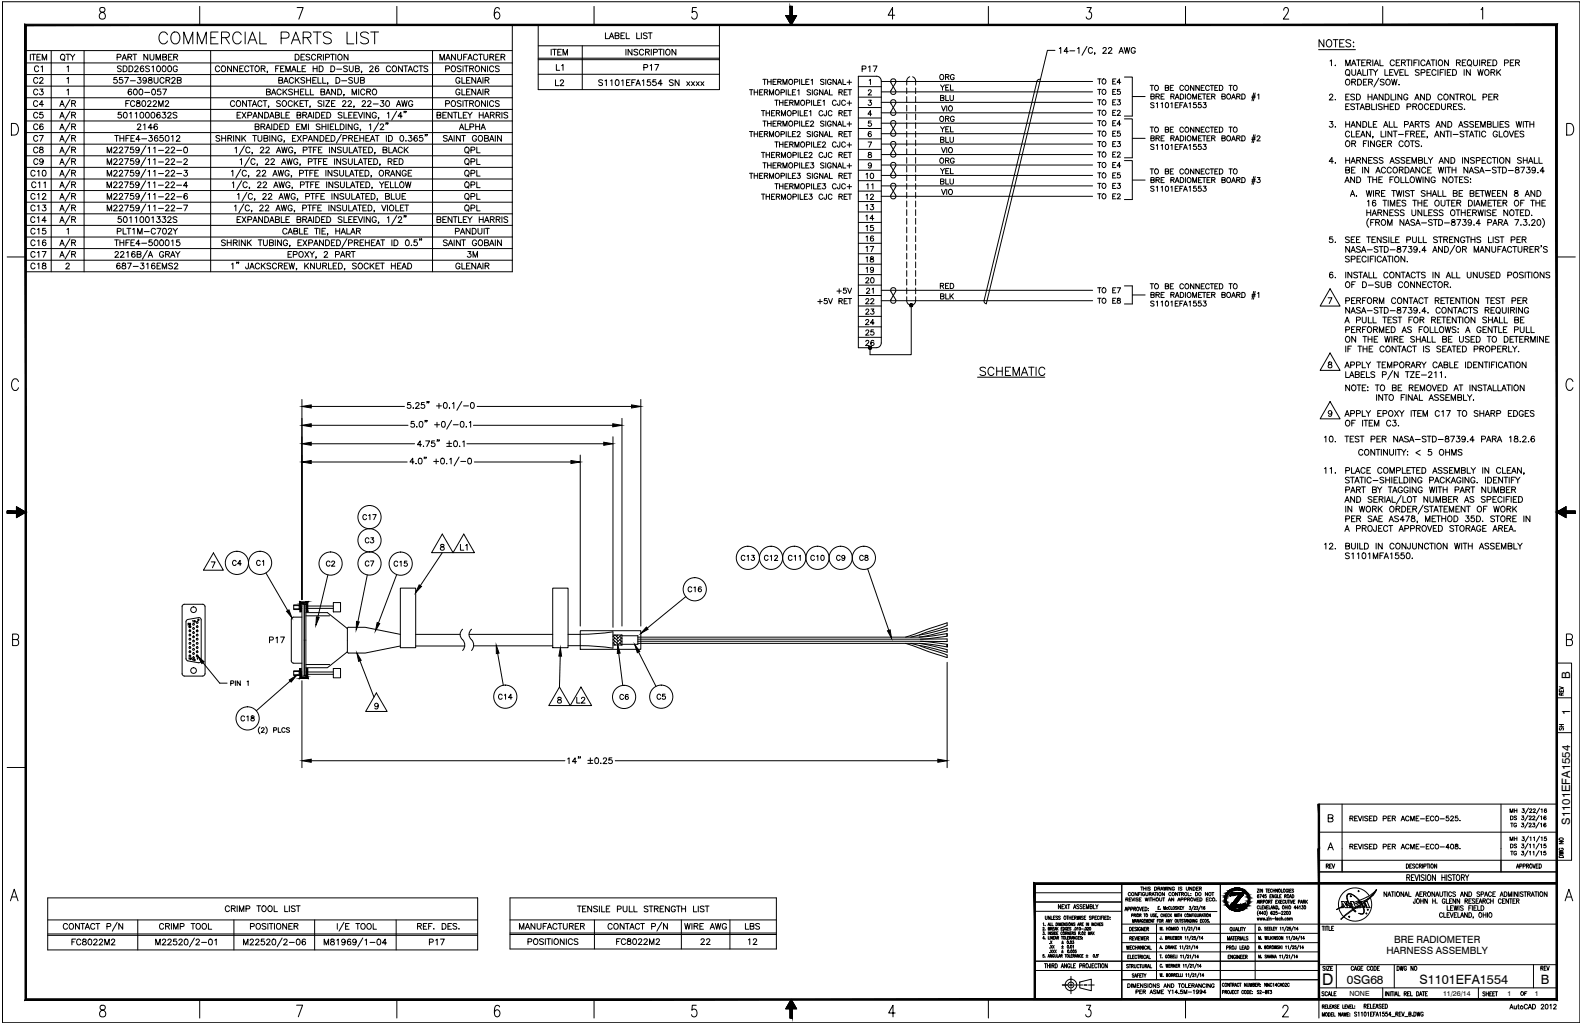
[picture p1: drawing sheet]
<svg xmlns="http://www.w3.org/2000/svg" width="864mm" height="559mm" viewBox="0 0 864 559" stroke-linecap="round" stroke-linejoin="round" font-family="sans-serif">
<defs><g id="words">
<text font-size="8.8" x="722" y="538">D</text>
<g font-size="7">
<text x="775" y="537">S1101EFA1554</text>
<text x="841" y="537">B</text>
</g>
<text font-size="6.6" x="735" y="537">0SG68</text>
<g font-size="6.3">
<text x="857" y="371" transform="rotate(-90 857 371)">B</text>
<text x="857" y="390" transform="rotate(-90 857 390)">1</text>
<text x="857" y="450" transform="rotate(-90 857 450)">S1101EFA1554</text>
</g>
<g font-size="5.5">
<text x="761" y="515">BRE RADIOMETER</text>
<text x="757" y="521">HARNESS ASSEMBLY</text>
</g>
<g font-size="3.9">
<text x="737" y="544">NONE</text>
<text x="788" y="544">11/26/14</text>
<text x="823" y="543">1</text>
<text x="838" y="543">1</text>
</g>
</g></defs>
<!-- layer: Text -->
<g fill="none" stroke="#000" stroke-width=".55">
<path d="M331 18v3h1M336 19h2l-2-1v3h2v-1l-1-1M339 19h1M341 18h-2v3h2M342 18v3h2M348 18v3h1M350 18v3M353 18h-2v1l2 1v1h-2M354 18h2M355 18v3M301 27v3M302 27h2"/>
<path d="M303 27v3M304 35v3h2M304 28h2M306 27h-2v3h2M307 36v-1v3M307 30v-3l2 3 1-3v3M333 21l1-3 1 3M333 20h2M342 27v3M345 27v3l-2-3v3M348 27h-2v1l2 1v1h-1h-1M351 28a1.2 1.2 0 0 0-1-1 1.2 1.2 0 0 0-1 1v1a1.2 1.2 0 0 0 1 1 1.2 1.2 0 0 0 1-1"/>
<path d="M351 37h2v-2h-2v3M352 28h2v-1h-2v3M353 28l1 2M355 36l1-1v3M356 27v3M357 29l2-1v-1h-2v3M357 35h3l-2 3M359 27h3M361 27v3M362 27v3M369 27v3l-2-3v3M471 38l1-1v-1h-1v3"/>
<path d="M474 37l1-1v3M477 36h2l-2 3M576 27h-4l-34 139v-1l-1-1M578 27l1-1v3M583 28h-2l1-2v3M584 28h3M588 27l1-1v3M593 25l-2 5M596 27a1.2 1.2 0 0 0-1-1 1.2 1.2 0 0 0-1 1 1.3 1.3 0 0 0 1 2 1.3 1.3 0 0 0 1 0v-1M598 29l-1 1M602 27l1-1 1 1-2 2h2M605 27l1-1 1 1-2 2h2"/>
<path d="M611 29l1-3 1 3M611 28h2M614 26v3l1-3 1 3 1-3M620 27a1.2 1.2 0 0 0-2-1 1.2 1.2 0 0 0-1 1 1.3 1.3 0 0 0 1 2 1.3 1.3 0 0 0 2 0v-1h-1M720 27h20M723 22v4l-3-4v4M724 22h1a1.8 1.8 0 0 1 2 2 1.8 1.8 0 0 1-3 1zM726 33h1v3M728 22h2M729 36h.1M729 22v4M731 24h2"/>
<path d="M734 22h-3v4h3M735 36v-3l1 3 1-3v3M737 22h-1h-1v1l2 1-1 2-1-1M738 36l1-3 1 3M738 38v2l1 1h1v-3M738 35h2M739 25h.1M739 23h.1M741 33h2M742 33v3M743 34h2M744 38v3h2"/>
<path d="M745 33h-2v3h2M746 34h2v-1h-2v3M747 38v3M747 34l1 2M747 38h2M748 38v3M749 33v3M750 38l1 1v2M750 36l1-3 2 3M751 35h1M752 38l-1 1M753 33v3h2"/>
<path d="M756 38v3h2M759 39h1M761 38h-2v3h2M761 38l1 3 1-3M761 33a1.2 1.2 0 0 0-1 0 1.2 1.2 0 0 0-1 1v1a1.2 1.2 0 0 0 1 1 1.2 1.2 0 0 0 1-1M762 34h1M764 33h-2v3h2M764 39h1M765 34h2v-1h-2v3M766 38h-2v3h2M766 34l1 2M767 38v3h2"/>
<path d="M768 33h2M769 33v3M771 33v3M772 34h1M774 33h-2v3M775 33v3M775 38h-1h-1v1l1 1 1 1h-1h-1M776 40l2-1v-1h-2v3M778 33a1.2 1.2 0 0 0-1 0 1.2 1.2 0 0 0-1 1v1a1.2 1.2 0 0 0 1 1 1.2 1.2 0 0 0 1-1M778 36l2-3 1 3M779 35h1M779 39h1"/>
<path d="M781 38h-2v3h2M781 33h2M782 33v3M784 39a1.2 1.2 0 0 0-1-1 1.2 1.2 0 0 0-1 1v1a1.2 1.2 0 0 0 1 1 1.2 1.2 0 0 0 1-1M784 33v3M785 38v3M786 39h1M788 38h-2v3M789 38v3M790 39h1M791 33v3l-2-3v3M792 38h-2v3h2"/>
<path d="M793 38h1a1.7 1.7 0 0 1 1 2 1.7 1.7 0 0 1-1 1h-1zM795 34h2v-1h-2v3M796 34l1 2M798 34h1M799 38v3M800 33h-2v3h2M802 35l1 1M803 38v3l-3-3v3M804 33l1 2v1l1-1 1-2M807 38v3l1-3 1 3 1-3M808 33v3M809 34h2v-1h-2v3"/>
<path d="M810 34l1 2M812 34h1M814 39h2l-2-1v3M814 33h-2v3h2M815 33h1a1.7 1.7 0 0 1 1 1 1.7 1.7 0 0 1-1 2h-1zM815 39l1 2M817 38v3M818 39l1 2M819 38l-2 2M821 34h2v-1h-2v3M824 34h2M826 33h-2v3h2"/>
<path d="M827 34h2v-1h-2v3M828 34l1 2M303 44v3h2M306 44h2l-2 3h2M329 44h-1h-1v1h2v1l-1 1-1-1M330 44h1v3M333 44h1v3M339 44h1v3M342 45h1M344 44h-2v3h2M345 45h1M347 44h-2v3"/>
<path d="M347 47l1-3 2 3M348 46h1M351 44v3M355 44h-2v1a1.1 1.1 0 0 1 2 0 1.1 1.1 0 0 1 0 2 1.1 1.1 0 0 1-2-1M358 44h-1l-1 1a1.1 1.1 0 0 1 2 0 1.1 1.1 0 0 1 0 2 1.1 1.1 0 0 1-2-1M361 46h-2l2-2v3M368 44h-1h-2l1 1h1l1 1-1 1-2-1M371 44v3l-2-3v3M375 45l2 2M377 45l-2 2M377 45l2 2M379 45l-2 2"/>
<path d="M380 45l2 2M382 45l-2 2M383 45l1 2M384 45l-1 2M409 49h2M410 49v3M412 49v3M412 50h2M414 49v3M415 50h1M416 49h-1v3h1M416 43h2"/>
<path d="M417 50h2v-1h-2v3M417 43v3M418 50l1 2M419 43v3M419 45h2M420 52v-3l1 3 1-3v3M421 43v3M422 45h1M423 55h2M424 43h-2v3h2M424 55v3M425 45l1-1-1-1v3"/>
<path d="M426 45v1M426 55v3M426 56h1M426 50h2l-2-1v3M427 46v-3l2 3 1-3v3M427 55v3M429 56h1M429 49v3M430 49v3h2M430 55h-1v3h1M431 56h2v-1h-2v3M432 56l1 2"/>
<path d="M433 50h1M434 45h1v-1l-1-1v3M434 58v-3l1 3 1-3v3M434 49h-1v3h1M435 50l1-1v3M437 43v3M438 43v3h1M440 45h1M440 56h2v-1h-2v3M442 43h-2v3h2M442 49h-1l1 2v1l-1-1M443 44v-1v3"/>
<path d="M443 55v3M443 49v3M444 55v3h2M446 50a1 1 0 0 0-1-1 1 1 0 0 0-1 1v1a1 1 0 0 0 1 1 1 1 0 0 0 1-1M446 56h2M448 55h-2v3h2M449 49v3l-2-3v3M449 55h1v3M450 44h-2l2 1v1h-2M450 52l1-3 1 3M450 51h2M451 43v3"/>
<path d="M453 49v3h1M454 44a1 1 0 0 0-1-1 1 1 0 0 0-1 1v1a1 1 0 0 0 1 1 1 1 0 0 0 1-1h-1M456 55a1 1 0 0 0-1 0 1 1 0 0 0-1 1 1.1 1.1 0 0 0 1 2 1 1 0 0 0 1-1M457 43v3l-2-3v3M457 46l1-3 1 3M458 45h1M458 50h2v-1h-2v3M458 55v2h-1M459 50l1 2M460 43v3h2M461 50h1M461 55a1 1 0 0 0-1 0 1 1 0 0 0-1 1 1.1 1.1 0 0 0 1 2 1 1 0 0 0 1-1"/>
<path d="M462 45h3M462 56h3M463 49h-2v3h2M463 49h2M464 44v2M464 55v3M464 49v3M513 46l1 2v1M513 53h2l-2-1v3h2v-1v-1M514 58l1 3 1-3M516 46l-2 2M516 42h2v-1h-2v2"/>
<path d="M516 52v3h2M516 48h1M517 58v3M517 42l1 1M518 46h-2v3h2M519 52v2v1l1-1v-2M519 46v3h1M521 41a1 1 0 0 0-1 0 1 1 0 0 0-1 1 1.1 1.1 0 0 0 1 2 1.1 1.1 0 0 0 1-2h-1M568 43h-1l-1 1-29 120M599 43h2M599 49h2M599 54h2"/>
<path d="M600 43v3M600 49v3M600 54v3M607 44h1M607 50h1M607 56h1M609 43h-2v3h2M609 49h-2v3h2M609 54h-2v3h2M610 54h2l-1 2a.9 .9 0 0 1 1 0 .9 .9 0 0 1-1 1 .9 .9 0 0 1-1 0M611 49h-1v1a1 1 0 0 1 1 0 1 1 0 0 1 0 1 1 1 0 0 1-1 0M612 45h-2l1-2v3"/>
<path d="M628 47h2M628 53h2v-1l-2-1v3h2l-1-1M629 47v2M630 56h-2l2 2v1l-2-1M631 53h2v-1l-2-1v3M631 57l1-1v3M632 53l1 1M634 57l1-1v3M634 53h1M636 51h-2v3h2M636 48h2v-1h-2v2h2l-1-1M639 48h1"/>
<path d="M639 53h2v-1l-2-1v3M639 57l1-1v3M640 53l1 1M641 47h-2v2h2M642 54l1-3 1 3M642 57h1M642 53h1M643 56h-1v3h1M644 57h1M644 51h1a1.5 1.5 0 0 1 1 2 1.5 1.5 0 0 1-1 1h-1zM646 56h-2v3M646 47a1 1 0 0 0-1 0 1 1 0 0 0-1 1 1 1 0 0 0 1 1 1 1 0 0 0 1 0"/>
<path d="M646 59l1-3 1 3M646 58h2M647 51v3M649 57l1-1v3M651 54v-3l1 3 1-3v3M652 47v2l-2-2v2M653 56h-1l-1 1a1 1 0 0 1 2 0 1 1 0 0 1 0 2 1.1 1.1 0 0 1-2-1M654 53h1M655 47v2l-2-2v2M656 56h-2v1a1 1 0 0 1 2 0 1.1 1.1 0 0 1-1 2 1 1 0 0 1-1-1M656 48h1M656 51h-2v3h2"/>
<path d="M656 51h2M657 56h1v1a1 1 0 0 1 0 2 .9 .9 0 0 1-1-1M657 51v3M657 47h-1v2h1M659 53h1M660 47a1 1 0 0 0-1 0 1 1 0 0 0-1 1 1 1 0 0 0 1 1 1 1 0 0 0 1 0M661 51h-2v3h2M661 47h1M661 53h2v-1l-2-1v3M662 47v2M662 53l1 1M663 48h1"/>
<path d="M665 47h-2v2h2M666 47h1a1.5 1.5 0 0 1 1 1 1.5 1.5 0 0 1-1 1h-1zM667 53h2v-1l-2-1v3h2v-1h-1M671 47h2M672 47v2M672 54l1-3 1 3M673 53h1M675 53h2v-1l-2-1v3M676 53l1 1M678 51h1a1.5 1.5 0 0 1 1 2 1.5 1.5 0 0 1-1 1h-1zM683 53h2M684 51l-1 4"/>
<path d="M685 51l-1 4M686 52l1-1v3M726 52v-1l2 1-2 3h2M729 54h.1M735 53h1M735 58h1M736 41h1M737 51h-2v4h2M737 57h-2v3h2M738 45h2v-1l-2-1v3M739 45l1 1M739 52v-1l-2 1 2 2v1l-2-1"/>
<path d="M739 57h-1l-1 1h2v1v1l-2-1M740 57h2M741 51h1a1.7 1.7 0 0 1 1 2 1.7 1.7 0 0 1-1 2h-1zM741 41l1-3 1 3M741 43h1a1.7 1.7 0 0 1 1 2 1.7 1.7 0 0 1-1 1h-1zM741 57v3M741 40h2M742 60l2-3 1 3M743 59h1M744 45h1M746 58h1l1-1h-2v3h2v-1l-1-1M746 43h-2v3h2"/>
<path d="M747 51v4M747 53h2M747 45h2v-1l-2-1v3M748 45l1 1M749 57v3h2M749 51v4M750 55l1-4 1 4M750 53h2M751 57v3M753 43l-3 4M755 57h-2v1h1l1 1-1 1-2-1M755 51v4l-2-4v4"/>
<path d="M756 44l-1-1-2 1 3 2h-1h-2M756 58h2M756 57v3M756 51h1a1.7 1.7 0 0 1 1 2 1.7 1.7 0 0 1-1 2h-1zM758 57v3M759 58h1M759 51v4h2M760 43v3l1-3 1 3 1-3M761 57h-2v3h2M762 57h1a1.7 1.7 0 0 1 1 1 1.7 1.7 0 0 1-1 2h-1zM762 51v4M764 46h.1"/>
<path d="M765 51v4l-2-4v4M768 58h2v-1h-2v3M769 52a1.2 1.2 0 0 0-2-1 1.2 1.2 0 0 0-1 2 1.1 1.1 0 0 0 1 2 1.4 1.4 0 0 0 2-2h-1M771 58h2v-1h-2v3M772 55l2-4 1 4M772 58l1 2M773 53h1M778 51v4l-3-4v4M779 51h1a1.7 1.7 0 0 1 1 2 1.7 1.7 0 0 1-1 2h-1zM780 57a1.2 1.2 0 0 0-1 0 1.2 1.2 0 0 0-1 1v1a1.2 1.2 0 0 0 1 1 1.2 1.2 0 0 0 1-1M781 58h1M783 57h-2v3h2"/>
<path d="M784 57h1a1.7 1.7 0 0 1 1 1 1.7 1.7 0 0 1-1 2h-1zM787 57v2l1 1 1-1v-2M787 52a1.2 1.2 0 0 0-1-1 1.2 1.2 0 0 0-1 2 1.2 1.2 0 0 0 1 2 1.2 1.2 0 0 0 1-1M790 58h2v-1h-2v3M791 58l1 2M793 58h2M794 51v4l-2-4v4M794 51h3M795 57h-2v3h2M795 51v4M797 53h2v-1l-2-1v4M798 57h-2v1l2 1-1 1-1-1"/>
<path d="M798 53l1 2M799 60h.1M804 51v4h2M810 53h1l1-1-2-1v4M813 53h1M815 51h-2v4h2M816 53h1l1-1-2-1v4M817 53l1 2M409 72h2M410 72v3M412 72v3M412 73h2"/>
<path d="M414 72v3M415 73h1M416 60h2M416 72h-1v3h1M416 66h2M417 60v3M417 73h2v-1h-2v3M417 66v3M418 60v3M418 62h2M418 73l1 2M419 66v3"/>
<path d="M419 67h2M420 75v-3l1 3 1-3v3M420 60v3M421 66v3M421 62h1M422 67h1M423 60h-2v3h2M423 77h2M424 62h1l1-1-2-1v3M424 66h-2v3h2M424 77v3M425 67h1v-1h-1v3"/>
<path d="M425 62l1 1M426 77v3M426 67v2M426 79h1M426 73h2v-1h-2v3M427 63v-3l1 3 1-3v3M427 69v-3l2 3 1-3v3M427 77v3M429 79h1M429 72v3M430 72v3h2M430 77h-1v3h1"/>
<path d="M431 79h2v-1l-2-1v3M432 79l1 1M433 73h1M433 62h1l1-1-2-1v3M434 68l1-1v-1h-1v3M434 72h-1v3h1M435 72h1h1l-2 3h2M436 60v3M437 66v3M437 60v3h1M438 66v3h1M439 62h1"/>
<path d="M440 67h1M440 79h2v-1l-2-1v3M441 60h-2v3h2M442 66h-2v3h2M442 61l1-1v3M442 67l1-1 1 1-2 2h2M442 72h-1l1 2h-1M443 77v3M443 72v3M444 77v3h2M446 72a1 1 0 0 0-1 0 1 1 0 0 0-1 1v1a1 1 0 0 0 1 1 1 1 0 0 0 1-1M446 79h2"/>
<path d="M448 77h-2v3h2M449 78l1-1 1 1-2 2h2M449 61a1 1 0 0 0-1-1 1 1 0 0 0-1 1v1a1 1 0 0 0 1 1 1 1 0 0 0 1 0M449 72v3l-2-3v3M450 66h-1h-1l2 2-1 1h-1M450 75l1-3 1 3M450 74h2M451 66v3M451 60v3h-1v-1M453 72v3h1M454 67a1 1 0 0 0-1-1 1 1 0 0 0-1 1v1a1 1 0 0 0 1 1 1 1 0 0 0 1-1h-1M454 61a1 1 0 0 0-1-1 1 1 0 0 0-1 1v1a1 1 0 0 0 1 1 1 1 0 0 0 1 0"/>
<path d="M456 78a1 1 0 0 0-1-1 1.1 1.1 0 0 0-1 2 1 1 0 0 0 1 1 1 1 0 0 0 1 0M457 66v3l-2-3v3M457 69l1-3 1 3M458 68h1M458 62h2v-1l-2-1v3M458 73h2v-1h-2v3M458 77v3l-1-1M459 62l1 1M459 73l1 2M460 66v3h2M461 62h1M461 73h1"/>
<path d="M461 78a1 1 0 0 0-1-1 1.1 1.1 0 0 0-1 2 1 1 0 0 0 1 1 1 1 0 0 0 1 0M462 68h3M462 79h3M463 60h-2v3h2M463 72h-2v3h2M463 60h2M463 72h2M464 66v3M464 78v2M464 60v3M464 72v3M513 69l1 1v2"/>
<path d="M513 76h2v-1h-2v3h2v-1v-1M516 69l-2 1M516 65h2v-1l-2-1v3M516 75v3h2M516 70h1M517 65l1 1M518 69h-2v3h2M519 75v2v1l1-1v-2M519 69v3h1M521 64a1 1 0 0 0-1-1 1.1 1.1 0 0 0-1 2 1 1 0 0 0 1 1 1 1 0 0 0 1-1h-1M599 60h2M599 72h2"/>
<path d="M599 66h2M599 77h2M600 60v3M600 66v3M600 72v2M600 77v3M607 61h1M607 67h1M607 73h1M607 79h1M609 60h-2v3h2M609 66h-2v3h2"/>
<path d="M609 72h-2v2h2M609 77h-2v3h2M610 61l1-1 1 1-2 2h2M610 77h2l-1 1a1 1 0 0 1 0 2 .9 .9 0 0 1-1 0M611 72h-1v1a1 1 0 0 1 1 0 1 1 0 0 1 0 1 1 1 0 0 1-1 0M612 68h-2l1-2v3M628 69h2M628 75h2v-1h-2v3h2v-1l-1-1M629 69v3M630 79h-1h-1l2 2-1 1-1-1M631 75h2v-1h-2v3M631 79h1v3"/>
<path d="M632 75l1 2M634 79h1v3M634 75h1M636 74h-2v3h2M636 71h2v-1l-2-1v3h2l-1-1M639 71h1M639 75h2v-1h-2v3M639 79h1v3M640 75l1 2M641 69h-2v3h2M642 77l1-3 1 3M642 76h1"/>
<path d="M643 79h-1v3h1M644 74h1a1.5 1.5 0 0 1 1 1 1.5 1.5 0 0 1-1 2h-1zM646 79h-2v3M646 70a1 1 0 0 0-1-1 1 1 0 0 0-1 1v1a1 1 0 0 0 1 1 1 1 0 0 0 1 0M647 74v3M649 79h1v3M651 77v-3l1 3 1-3v3M652 69v3l-2-3v3M653 79h-1l-1 1a1 1 0 0 1 2 0 1 1 0 0 1 0 1 1 1 0 0 1-2 0M654 75h1M655 69v3l-2-3v3M656 79h-2v1a1 1 0 0 1 2 0 1 1 0 0 1-1 1 1 1 0 0 1-1 0"/>
<path d="M656 71h1M656 74h-2v3h2M656 74h2M657 79h1v1a.9 .9 0 0 1 0 1 .9 .9 0 0 1-1 0M657 74v3M657 69h-1v3h1M659 75h1M660 70a1 1 0 0 0-1-1 1 1 0 0 0-1 1v1a1 1 0 0 0 1 1 1 1 0 0 0 1 0M661 74h-2v3h2M661 69h1M661 75h2v-1h-2v3M662 69v3"/>
<path d="M662 75l1 2M663 71h1M665 69h-2v3h2M666 69h1a1.5 1.5 0 0 1 1 2 1.5 1.5 0 0 1-1 1h-1zM667 75h2l-2-1v3h2v-1l-1-1M671 69h2M672 69v3M672 77l1-3 1 3M673 76h1M675 75h2v-1h-2v3M676 75l1 2M678 74h1a1.5 1.5 0 0 1 1 1 1.5 1.5 0 0 1-1 2h-1z"/>
<path d="M683 76h2M683 75h2M684 74l-1 4M685 74l-1 4M686 75l1-1 1 1-2 2h2M726 66h2l-1 1a1.1 1.1 0 0 1 0 2 1.1 1.1 0 0 1-1 0M729 69h.1M735 66v3M735 68h2M737 72a1.3 1.3 0 0 0-2 0 1.3 1.3 0 0 0-1 2 1.2 1.2 0 0 0 1 1 1.2 1.2 0 0 0 2-1M737 66v3M737 69l2-3 1 3"/>
<path d="M738 72v3h2M738 78h2v-1h-2v3M738 68h1M739 78l1 2M740 73h2M742 72h-2v3h2M743 66v3l-2-3v3M743 75l1-3 1 3M743 74h2M744 66h1a1.7 1.7 0 0 1 1 2 1.7 1.7 0 0 1-1 1h-1zM744 78h1M746 77h-2v3"/>
<path d="M747 77v3M747 66v3h2M748 72v3l-2-3v3M750 75h-1M750 68h1M750 77v3l-2-3v3M752 66h-2v3h2M754 78a1.2 1.2 0 0 0-2-1 1.2 1.2 0 0 0-1 1v1a1.1 1.1 0 0 0 1 1 1.1 1.1 0 0 0 2-1h-1M754 72v3h2M755 78h1M755 69l1-3 2 3M756 68h1"/>
<path d="M756 72v3M757 77h-2v3h2M758 78h1l1-1h-2v3M758 66v3h2M759 78l1 2M760 72v3l-2-3v3M761 72h2M761 66v3h2M762 72v3M763 73h3M766 78a1.2 1.2 0 0 0-1-1 1.2 1.2 0 0 0-1 1v1a1.2 1.2 0 0 0 1 1 1.2 1.2 0 0 0 1-1M767 68h2v-1l-2-1v3"/>
<path d="M767 73h2M769 72h-2v3M769 69l2-3 1 3M770 68h1M770 77h2M770 73h2v-1h-2v3M771 77v3M771 73l1 2M773 68h1l1-1-2-1v3M773 73h1M774 68l1 1M775 77h-2v1l1 1 1 1h-1h-1"/>
<path d="M775 72h-2v3h2M775 66h2M776 80h.1M776 73h1M776 66v3M778 72h-2v3h2M779 75h.1M780 67l-1-1-1 1 2 2h-1h-1M783 75l1-3 2 3M784 74h1M784 69l1-3 1 3M784 68h2"/>
<path d="M788 72v3l-2-3v3M789 66v3l-2-3v3M789 72h2M790 72v3M790 66h1a1.7 1.7 0 0 1 2 2 1.7 1.7 0 0 1-2 1h-1zM792 72v3M793 73h3M796 69l1-3 2 3M797 68h1M799 72h-1h-1l2 2-1 1-1-1M800 72h2M801 72v3"/>
<path d="M801 67v-1l-2 1 2 2h-2M802 75l1-3 2 3M803 74h1M804 67v-1l-2 1 2 2h-2M805 72h2M805 68h2M806 72v3M807 66h-2v3h2M808 72v3M808 69v-3l2 3 1-3v3M811 72a1.2 1.2 0 0 0-1 0 1.2 1.2 0 0 0-1 1 1.3 1.3 0 0 0 0 1 1.3 1.3 0 0 0 2 0M812 68h2v-1l-2-1v3h2v-1h-1"/>
<path d="M815 66v3h2M817 72a1.3 1.3 0 0 0-1 0 1.3 1.3 0 0 0-1 2 1.1 1.1 0 0 0 1 1 1.1 1.1 0 0 0 1-1M818 66v3M818 72v3h2M819 68h1M821 66h-2v3h2M824 67l-1-1-1 1 2 2h-1h-1M824 72l1 3 1-3M827 73h1M828 66v3l1-3 1 3 1-3M829 72h-2v3h2M832 66v3"/>
<path d="M832 72h-1h-1l2 2-1 1-1-1M832 66h2M833 66v3M835 68h2M835 66v3M837 66v3M409 95h2M410 95v2M412 95v2M412 96h2M414 95v2M415 96h1"/>
<path d="M416 83h2M416 95h-1v2h1M416 89h2M417 83v3M417 96h2v-1h-2v2M417 89v3M418 83v3M418 85h2M418 96l1 1M419 89v3M419 90h2M420 97v-2l1 2 1-2v2"/>
<path d="M420 83v3M421 89v3M421 85h1M422 90h1M423 83h-2v3h2M424 85l1-1 1-1h-2v3M424 89h-2v3h2M425 90h1v-1h-1v3M425 85l1 1M426 90v2M426 96h2v-1h-2v2M427 86v-3l1 3 1-3v3"/>
<path d="M427 92v-3l2 3 1-3v3M429 95v2M430 95v2h2M433 96h1M433 85h1l1-2h-2v3M434 90h1v-1h-1v3M434 80v-3l1 3 1-3v3M434 95h-1v2h1M435 95h2l-1 1a1 1 0 0 1 1 1 1 1 0 0 1-1 1 1 1 0 0 1-1-1M436 83v3M437 89v3M437 83v3h1"/>
<path d="M438 89v3h1M439 85h1M440 90h1M441 83h-2v3h2M442 84v-1l1 1-1 2h1M442 89h-2v3h2M442 95h-1l1 2h-1M443 89h1l-1 1a1 1 0 0 1 1 1 1 1 0 0 1-1 1 1 1 0 0 1-1-1M443 95v2M446 95a1 1 0 0 0-1 0 1 1 0 0 0-1 1 1 1 0 0 0 1 1 1 1 0 0 0 1-1M449 84a1 1 0 0 0-1-1 1 1 0 0 0-1 1v1a1 1 0 0 0 1 1 1 1 0 0 0 1-1M449 95v2l-2-2v2"/>
<path d="M450 89h-1h-1l2 2v1l-2-1M450 97l1-2 1 2M450 96h2M451 89v3M451 83v3h-1v-1M453 95v2h1M454 90a1 1 0 0 0-1-1 1 1 0 0 0-1 1v1a1 1 0 0 0 1 1 1 1 0 0 0 1-1h-1M454 84a1 1 0 0 0-1-1 1 1 0 0 0-1 1v1a1 1 0 0 0 1 1 1 1 0 0 0 1-1M457 89v3l-2-3v3M457 92l1-3 1 3M458 91h1M458 85l2-1v-1h-2v3"/>
<path d="M458 96h2v-1h-2v2M459 85l1 1M459 96l1 1M460 89v3h2M461 85h1M461 96h1M462 90h3M463 83h-2v3h2M463 95h-2v2h2M463 83h2M463 95h2M464 89v3"/>
<path d="M464 83v3M464 95v2M513 92l1 1v2M513 99h2v-1h-2v2h2v-1M514 81l1 2 1-2M516 92l-2 1M516 88l2-1-2-1v3M516 98v2h2M516 93h1M517 81v2M517 88l1 1M518 92h-2v3h2"/>
<path d="M519 98v2h1v-2M519 92v3h1M521 87a1 1 0 0 0-1-1 1 1 0 0 0-1 1v1a1 1 0 0 0 1 1 1 1 0 0 0 1-1h-1M599 94h2M599 83h2M599 89h2M600 83v3M600 89v2M600 94v3M607 84h1M607 90h1M607 96h1"/>
<path d="M609 83h-2v3h2M609 89h-2v2h2M609 94h-2v3h2M610 84v-1h2l-2 3h2M611 94h-1v2a1 1 0 0 1 1 0 1 1 0 0 1 0 1 1 1 0 0 1-1 0M612 91h-2l1-2v2M628 92h2M628 98h2v-1h-2v3l2-1-1-1M629 92v3M631 98h2v-1h-2v3M632 98l1 2M634 98h1"/>
<path d="M636 97h-2v3h2M636 93h2v-1h-2v3h2l-1-2M639 93h1M639 98h2v-1h-2v3M640 98l1 2M641 92h-2v3h2M642 100l1-3 1 3M642 80h1M642 99h1M644 80h1M644 97h1a1.5 1.5 0 0 1 1 1 1.5 1.5 0 0 1-1 2h-1zM646 82l1-3 1 3"/>
<path d="M646 93a1 1 0 0 0-1-1 1 1 0 0 0-1 1v1a1 1 0 0 0 1 1 1 1 0 0 0 1-1M646 81h2M647 97v3M651 100v-3l1 3 1-3v3M652 92v3l-2-3v3M654 98h1M655 92v3l-2-3v3M656 93h1M656 97h-2v3h2M656 97h2M657 97v3M657 92h-1v3h1"/>
<path d="M659 98h1M660 93a1 1 0 0 0-1-1 1 1 0 0 0-1 1v1a1 1 0 0 0 1 1 1 1 0 0 0 1-1M661 97h-2v3h2M661 92h1M661 98h2v-1h-2v3M662 92v3M662 98l1 2M663 93h1M665 92h-2v3h2M666 92h1a1.5 1.5 0 0 1 1 2 1.5 1.5 0 0 1-1 1h-1zM667 98h1l1-1h-2v3l2-1-1-1M671 92h2"/>
<path d="M672 92v3M672 100l1-3 1 3M673 99h1M675 98h2v-1h-2v3M676 98l1 2M678 97h1a1.5 1.5 0 0 1 1 1 1.5 1.5 0 0 1-1 2h-1zM683 99h2M683 98h2M684 96l-1 5M685 96l-1 5M686 97h2l-1 1a.9 .9 0 0 1 1 1 1 1 0 0 1-2 0M728 88h-2l1-2v3"/>
<path d="M729 89h.1M734 100l1-3 2 3M735 93h1l1-1-2-1v3h2v-1h-1M735 86v3M735 87h2M735 99h1M737 86v3M737 89l2-3 1 3M738 93h1M738 88h1M739 97v3l-2-3v3M740 91h-2v3h2"/>
<path d="M741 87h1l1-1h-2v3M741 97h1a1.7 1.7 0 0 1 1 1 1.7 1.7 0 0 1-1 2h-1zM742 87l1 2M744 91v3M746 86v3l-2-3v3M747 97h2M747 91v3l-2-3v3M747 87h1M748 97v3M749 86h-2v3h2M749 97v3M749 98h3"/>
<path d="M751 94l1-3 1 3M752 93h1M752 97v3M752 86h-1h-1l2 2-1 1h-1M753 98h1M755 97h-2v3h2M755 86h-1h-1l2 2-1 1h-1M756 92a1.3 1.3 0 0 0-1-1 1.3 1.3 0 0 0-1 2 1.2 1.2 0 0 0 1 1 1.2 1.2 0 0 0 1 0M759 89l1-3 1 3M759 98h1M759 88h2M759 92a1.2 1.2 0 0 0-1-1 1.2 1.2 0 0 0-1 1 1.3 1.3 0 0 0 1 2 1.3 1.3 0 0 0 1 0"/>
<path d="M761 97h-2v3M764 86h-1h-1l2 2-1 1h-1M764 93h2v-1l-2-1v3M765 97v3h2M765 93l1 1M767 86h-1h-1l2 2-1 1h-1M767 91h1a1.7 1.7 0 0 1 1 2 1.7 1.7 0 0 1-1 1h-1zM767 97v3h2M768 87h1M770 94l1-3 1 3M770 86h-2v3h2M770 93h2"/>
<path d="M771 89v-3l1 3 1-3v3M773 97l1 3v-3l1 3 1-3M774 87h2h1l-3-1v3h2l1-1-1-1M775 91v3l-2-3v3M777 97v3M778 86v3h1M778 92a1.2 1.2 0 0 0-1-1 1.2 1.2 0 0 0-1 1 1.3 1.3 0 0 0 0 2 1.3 1.3 0 0 0 2 0M779 93h2M780 86l1 1v2M780 97v3l-2-3v3M781 91h-2v3h2M782 86l-1 1"/>
<path d="M783 97a1.2 1.2 0 0 0-1 0 1.2 1.2 0 0 0-1 1 1.1 1.1 0 0 0 1 2 1.1 1.1 0 0 0 1-2M785 91l1 3 1-3v3l1-3M786 89l1-3 1 3M786 88h2M789 91v3M790 97v3l-2-3v3M790 91h2M791 86v3l-2-3v3M791 91v3M792 86h1a1.7 1.7 0 0 1 1 2 1.7 1.7 0 0 1-1 1h-1zM793 93h2M793 91v3"/>
<path d="M794 97h2M795 91v3M795 97v3M797 98h1M798 86v3M799 97h-2v3h2M801 91v3l-2-3v3M802 97h-1h-2l3 2-1 1-2-1M802 86v3l-2-3v3M802 94l1-3 1 3M802 93h2M803 98h.1"/>
<path d="M803 99h.1M805 86h-1h-1l2 2-1 1h-1M806 88l2-1v-1h-2v3M807 92l-1-1-1 1 2 1-1 1h-1M808 94l1-3 1 3M808 93h2M809 87h1M811 93h3M811 86h-2v3h2M814 87a1.2 1.2 0 0 0-1-1 1.2 1.2 0 0 0-1 1v1a1.2 1.2 0 0 0 1 1 1.2 1.2 0 0 0 1-1M815 86h2M816 86v3"/>
<path d="M817 92l-1-1-1 1 2 1-1 1h-1M817 91h3M818 86v3M818 91v3M820 91h1a1.7 1.7 0 0 1 1 2 1.7 1.7 0 0 1-1 1h-1zM823 93h3M824 86v3l-2-3v3M827 91v1a1.9 1.9 0 0 1 2 2h-2a1.3 1.3 0 0 1 1-1 1.3 1.3 0 0 1 1-1v-1zM830 91h2l-1 3M831 86h-1h-2l3 2-1 1h-2M832 87h2M832 86v3"/>
<path d="M834 91h1l-1 1a1.1 1.1 0 0 1 1 2 1 1 0 0 1-2 0M834 86v3M834 89l2-3 1 3M835 88h1M838 86v3h1M838 92a1 1 0 0 1-1 1 1 1 0 0 1-1-1 1 1 0 0 1 2 0v2h-2M840 94h.1M840 86v3h2M843 93h-2l1-2v3M416 106h2M417 106v3M418 106v3"/>
<path d="M418 107h2M420 106v3M421 107h1M423 106h-2v3h2M423 100h2M424 107h1l1-1h-2v3M424 100v3M425 107l1 2M426 100v3M426 102h1M427 109v-3l1 3 1-3v3M427 100v3"/>
<path d="M429 102h1M430 100h-1v3h1M431 102l2-1-2-1v3M432 102l1 1M433 107h1l1-1h-2v3M434 103v-3l1 3 1-3v3M436 106v3M437 106v3h1M439 107h1M440 102h2v-1l-2-1v3M441 106h-2v3h2M442 106h1l-1 1a1.1 1.1 0 0 1 1 2 .9 .9 0 0 1-1-1"/>
<path d="M443 100v3M444 100v3h2M446 102h2M448 100h-2v3h2M449 100h2l-1 1a1.1 1.1 0 0 1 1 2 1 1 0 0 1-2 0M449 107a1 1 0 0 0-1-1 1 1 0 0 0-1 1v1a1 1 0 0 0 1 1 1 1 0 0 0 1-1M451 106v3h-1v-1M454 107a1 1 0 0 0-1-1 1 1 0 0 0-1 1v1a1 1 0 0 0 1 1 1 1 0 0 0 1-1M456 101a1 1 0 0 0-1-1 1 1 0 0 0-1 1v1a1 1 0 0 0 1 1 1 1 0 0 0 1-1M458 107h2v-1h-2v3M458 100v3h-1v-1M459 107l1 2"/>
<path d="M461 107h1M461 101a1 1 0 0 0-1-1 1 1 0 0 0-1 1v1a1 1 0 0 0 1 1 1 1 0 0 0 1-1M462 102h3M463 106h-2v3h2M463 106h2M464 101v2M464 106v3M514 103l1 3 1-3M517 103v3M599 100h2M599 106h2M600 100v3"/>
<path d="M600 106v3M607 101h1M607 107h1M609 100h-2v3h2M609 106h-2v3h2M610 106h2l-2 3h2M610 100h2l-1 1a1 1 0 0 1 0 2 .9 .9 0 0 1-1-1M630 102h-2l2 2h-1h-1M631 102h1v2M634 102h1v2M639 102h1v2M642 103h1"/>
<path d="M643 102h-1v2h1M644 103h1M646 102h-2v2M646 104l1-2 1 2M646 103h2M649 102h1v2M653 102h-1l-1 1a1 1 0 0 1 2 0 1 1 0 0 1 0 1 1 1 0 0 1-2 0M656 102h-2v1a1 1 0 0 1 2 0 1 1 0 0 1-1 1 1 1 0 0 1-1 0M657 102h1v1a.9 .9 0 0 1 0 1 .9 .9 0 0 1-1 0M737 107l1-3 2 3M738 106h1M740 107h.1"/>
<path d="M746 104l1 3v-3l1 3 1-3M746 115v3M746 116h2M746 110l1-1v3M747 119a3 3 0 0 0 0 5M748 115v3M749 118l1-3 1 3M749 117h2M750 104v3M750 120h-2v3M751 110v-1a1.4 1.4 0 0 0-2 2 1.4 1.4 0 0 0 2 1 1 1 0 0 0-1-1 1 1 0 0 0-1 0M751 106l2-1v-1h-2v3"/>
<path d="M752 106l1 1M752 116h2v-1h-2v3M753 116l1 2M754 106h1M755 109h2M756 109v3M756 104h-2v3h2M757 115v3l-2-3v3M758 109v3M759 116h1M759 112v-3l1 3 1-3v3M760 104h2"/>
<path d="M761 115h-2v3h2M761 104v3M762 104l1 3 1-3 1 3v-3M763 111h1M763 115h-2l2 2v1l-2-1M765 109h-2v3h2M766 104v3M766 120v3l-2-3v3M767 115h-1h-2l3 2-1 1-2-1M767 110l-1-1-1 1 2 1v1h-2M769 104h-2l2 2v1h-2M770 104h2"/>
<path d="M771 115v2l1 1 1-1v-2M771 104v3M771 109h2M772 109v3M774 111h2M774 109v3M776 115v3l-2-3v3M776 109v3M777 115v3h2M777 111h2M778 104h-1h-1l2 2-1 1h-1M779 106h2"/>
<path d="M779 104v3M779 109h-2v3h2M780 116h1M781 104v3M782 115h-2v3h2M782 107l1-3 1 3M782 106h2M783 120h2M784 120v3M785 115h-1h-1l2 2-1 1-1-1M785 104v3h2M785 120h1a1.7 1.7 0 0 1 1 1 1.7 1.7 0 0 1-1 2h-1z"/>
<path d="M787 109v3h1h1v-3M788 104v3h1M788 115h-1h-1l2 2-1 1-1-1M790 109h2M791 109v3M792 111h2M793 120v1l1 1a1 1 0 0 1-1 1 1 1 0 0 1-1-1l2-1v-1zM793 106l2-1-2-1v3h2v-1M794 109h-2v3h2M795 115h2M795 111h2v-1l-2-1v3M795 120h2l-1 3"/>
<path d="M796 115v3M796 111l1 1M797 106h1M798 116h2M798 115v3M798 104h-1v3h1M799 120h1l-1 1a1.1 1.1 0 0 1 1 2 1.1 1.1 0 0 1-2-1M800 115v3M801 116h1M802 109h1a1.7 1.7 0 0 1 1 2 1.7 1.7 0 0 1-1 1h-1zM803 106l1-1 1-1h-2v3h2v-1h-1M803 115h-2v3h2"/>
<path d="M804 116h2v-1h-2v3M805 109v3M805 116l1 2M806 112l1-3 1 3M806 106h1M806 111h2M807 115l1 3v-3l1 3 1-3M808 104h-2v3h2M808 104h2M809 112v-3l1 3 1-3v3M809 104v3M811 104v3l1-3 1 3 1-3"/>
<path d="M811 115v3M812 111h2M814 115h-1h-1l2 2-1 1-1-1M814 109h-2v3h2M815 106h1M815 109h2M815 116h1M816 109v3M817 104h-2v3h2M817 115h-2v3h2M817 106h2M818 111h1"/>
<path d="M819 104h-2v3h2M820 109h-2v3h2M820 111h2l1-1-3-1v3M822 111l1 1M822 104v3l-2-3v3M823 115v3l-2-3v3M827 120h2l-1 3M827 104v1a1.3 1.3 0 0 1 1 0 1.3 1.3 0 0 1 0 2h-1v-1l2-1-1-1zM827 115h2M828 115v3M830 116h1M830 111h1"/>
<path d="M832 120h1v1a1 1 0 0 1 0 2 1.1 1.1 0 0 1-2-1M832 115h-2v3h2M832 109h-2v3M833 107l1-3 1 3M833 115h1a1.7 1.7 0 0 1 1 1 1.7 1.7 0 0 1-1 2h-1zM833 106h1M836 109h2M836 117h.1M837 109v3M838 104v3l-2-3v3M838 111h3M838 109v3"/>
<path d="M839 104h1a1.7 1.7 0 0 1 1 2 1.7 1.7 0 0 1-1 1h-1zM841 109v3M842 111h1M842 119a3 3 0 0 1 0 5M844 109h-2v3h2M727 129h-1v2a1.1 1.1 0 0 1 1 0 1.1 1.1 0 0 1 0 1 1.1 1.1 0 0 1-1 0M729 132h.1M737 130l-1-1-2 1 3 2h-1h-2M737 135v3l-2-3v3M737 138l2-3 1 3M738 131h1M738 137h1"/>
<path d="M740 129h-2v3h2M741 131h1M742 129h-1v3h1M743 135h-1h-1l2 2-1 1-1-1M743 140h-2v3h2M743 138l1-3 2 3M744 137h1M746 129h2M746 136h3M747 140v3M747 129v3M748 121h1"/>
<path d="M749 131h1M750 140h-2v3M751 140v3M751 129h-2v3h2M751 121h2v-1h-2v3M752 121l1 2M752 135h-2v1h2v2l-2-1M753 135h2M754 129v3l-2-3v3M754 135v3M756 135h1a1.7 1.7 0 0 1 1 1 1.7 1.7 0 0 1-1 2h-1zM757 130l-1-1-1 1 2 2h-1h-1"/>
<path d="M757 140h2M757 123v-3l2 3 1-3v3M758 129v3M758 140v3M759 136h3M759 129v3h2M760 140v3M762 131h1M763 135v1l2 1a1 1 0 0 1-1 1 1.1 1.1 0 0 1-1-2l2-1h-1zM764 129h-2v3h2M766 135h2l-2 3M767 140v3l-2-3v3"/>
<path d="M767 123l1-3 2 3M768 122h1M768 131h2v-2h-2v3M769 135h2l-1 1a1 1 0 0 1 1 1 1 1 0 0 1-2 0M771 129v3h1h1v-3M772 120h-1h-1l2 2-1 1h-1M773 123l1-3 1 3M773 122h2M774 136a1 1 0 0 1-2 0 1 1 0 0 1 0-1 1 1 0 0 1 2 0l-1 3-1-1M774 129v3h2M775 137h.1M776 122h3"/>
<path d="M777 129v3h2M778 137h-2l2-2v3M782 120h-1h-1v1l2 1v1h-1h-1M782 138l1-3 1 3M783 137h1M785 130l-1-1-1 1 2 2h-1h-1M785 129h2M786 129v3M787 135v3l-2-3v3M788 131h2v-1l-2-1v3M789 122h2M789 135h1a1.7 1.7 0 0 1 1 1 1.7 1.7 0 0 1-1 2h-1z"/>
<path d="M789 131l1 1M791 131h1M793 129h-2v3h2M794 134l-3 5M796 129v3l-2-3v3M798 136h2v-1h-2v3M799 136l1 2M800 130a1.2 1.2 0 0 0-2-1 1.2 1.2 0 0 0-1 1v1a1.1 1.1 0 0 0 1 1 1.1 1.1 0 0 0 2-1h-1M800 129h2M801 129v3M803 131h2M803 129v3"/>
<path d="M803 121a1 1 0 0 1-1 1 1 1 0 0 1 0-2 1 1 0 0 1 1 0v3h-2M805 123h.1M805 138v-3l1 3 1-3v3M805 129v3M808 138l1-3 1 3M808 122h-2l1-2v3M808 130v-1l-2 1 2 2h-2M808 137h2M812 121h2v-1h-2v3M813 129v3h1M813 135v3l-2-3v3M814 135v2l1 1 1-1v-2"/>
<path d="M815 123l1-3 1 3M815 129v3M815 122h2M818 136h1M818 121h2v-1h-2v3M818 130v-1l-2 1 2 2h-2M819 129h2M819 121l1 2M820 135h-2v3M820 138l1-3 1 3M820 129v3M820 137h2"/>
<path d="M821 123l1-3 1 3M821 122h2M825 131h2v-2h-2v3M825 135a1.2 1.2 0 0 0-1 0 1.2 1.2 0 0 0-1 1 1.2 1.2 0 0 0 1 2 1.2 1.2 0 0 0 1-1M826 135h2M827 135v3M828 131h1M829 135v2l1 1 1-1v-2M830 129h-2v3h2M830 123h.1M831 131h2v-1l-2-1v3M832 136h2v-1h-2v3"/>
<path d="M832 131l1 1M833 136l1 2M835 123h.1M835 136h1M836 121l1-1h1l-2 3h2M837 135h-2v3h2M838 136h2v-1h-2v3M839 136l1 2M842 134l-1 1M845 135h-1h-1l2 1-1 2-1-1M457 159h2M458 158v2"/>
<path d="M462 157h-1l-1 1a1 1 0 0 1 2 0 1 1 0 0 1 0 2 1 1 0 0 1-2 0M463 157l1 3 1-3M513 156h2v-1h-2v2M514 156l1 1M516 156h1M518 155h-2v2h2M519 155h1a1.5 1.5 0 0 1 1 1 1.5 1.5 0 0 1-1 1h-1zM599 157h2M600 157v3M607 158h1M609 157h-2v3h2M610 157h2l-2 3"/>
<path d="M628 155h2M629 155v3M636 160h-2v2h2M636 156h2v-1h-2v3l2-1-1-1M639 156h1M641 155h-2v3h2M644 160h1a1.5 1.5 0 0 1 1 1 1.5 1.5 0 0 1-1 1h-1zM646 156a1 1 0 0 0-1-1 1 1 0 0 0-1 1v1a1 1 0 0 0 1 1 1 1 0 0 0 1-1M647 160v2M652 155v3l-2-3v3M655 155v3l-2-3v3M656 156h1"/>
<path d="M656 160h-2v2h2M656 160h2M657 160v2M657 155h-1v3h1M660 156a1 1 0 0 0-1-1 1 1 0 0 0-1 1v1a1 1 0 0 0 1 1 1 1 0 0 0 1-1M661 160h-2v2h2M661 155h1M662 155v3M663 156h1M665 155h-2v3h2M666 155h1a1.5 1.5 0 0 1 1 1 1.5 1.5 0 0 1-1 2h-1zM671 155h2"/>
<path d="M672 155v3M678 160h1a1.5 1.5 0 0 1 1 1 1.5 1.5 0 0 1-1 1h-1zM684 159l-1 4M685 159l-1 4M726 158l6 9h-11zM728 149h-1a1.4 1.4 0 0 0-1 1 1.4 1.4 0 0 0 2 1 1 1 0 0 0-1-1 1 1 0 0 0-1 1M729 151h.1M735 149v3M737 140h-2v1l1 1 1 1h-1h-2M738 141h1v-1h-1v3M738 149v3l-2-3v3M738 155h1"/>
<path d="M740 154h-2v3M741 141h1M741 149h-1h-1l2 2-1 1-1-1M742 149h2M743 149v3M744 154h1a1.7 1.7 0 0 1 1 1 1.7 1.7 0 0 1-1 2h-1zM744 152l1-3 2 3M745 151h1M746 141a1.2 1.2 0 0 0-2-1 1.2 1.2 0 0 0 0 1v1a1.2 1.2 0 0 0 0 1 1.2 1.2 0 0 0 2-1M747 156h3M747 149v3h2M748 141h1"/>
<path d="M750 149v3h2M753 154h-1h-1l2 2-1 1-1-1M754 154v2l1 1 1-1v-2M754 141a1.2 1.2 0 0 0-1-1 1.2 1.2 0 0 0-1 1v1a1.2 1.2 0 0 0 1 1 1.2 1.2 0 0 0 1-1M755 143l1-3 1 3M755 142h2M757 155h2v-1h-2v3h2v-1v-1M758 149a1.2 1.2 0 0 0-2 0 1.2 1.2 0 0 0-1 1 1.2 1.2 0 0 0 1 2 1.2 1.2 0 0 0 2-1M764 149v3l-2-3v3M765 149h2M766 155a1.2 1.2 0 0 0-2-1 1.2 1.2 0 0 0-1 1v1a1.2 1.2 0 0 0 1 1 1.2 1.2 0 0 0 2-1M766 149v3"/>
<path d="M767 152l2-3 1 3M768 151h1M768 143h.1M772 154v3l-2-3v3M773 149a1.2 1.2 0 0 0-2 0 1.2 1.2 0 0 0-1 1 1.2 1.2 0 0 0 1 2 1.2 1.2 0 0 0 2-1M773 149h2M774 149v3M775 154v3l-2-3v3M777 155h1M778 149h-1h-1l2 2-1 1-1-1M779 154h-2v3h2M782 155a1.2 1.2 0 0 0-2-1 1.2 1.2 0 0 0-1 1v1a1.2 1.2 0 0 0 1 1 1.2 1.2 0 0 0 2-1"/>
<path d="M782 149v3M782 154h2M783 154v3M786 149v3l-3-3v3M788 155h2l1-1h-3v3M789 152l2-3 1 3M789 155l2 2M790 151h1M792 157h.1M793 149v3h1M795 149v3h2M801 149v2l1 1 1-1v-2"/>
<path d="M806 149v3l-2-3v3M808 149v2v1l2-1v-2M813 149h-1h-1l2 2-1 1-1-1M814 150h1M816 149h-2v3h2M817 149h1a1.7 1.7 0 0 1 1 1 1.7 1.7 0 0 1-1 2h-1zM823 150h2v-1h-2v3M832 149h-1h-2l3 2-1 1-2-1M833 149v3M833 149h2M834 149v3M836 149v3"/>
<path d="M843 149v3l-2-3v3M846 149h-1h-1l2 2-1 1-1-1M446 165h3M448 163v3M451 163h-1v1a1 1 0 0 1 1 0 1 1 0 0 1 0 2 1 1 0 0 1-1-1M452 163l1 3 1-3M458 164h2v-1h-2v3M459 164l1 2M461 164h1M463 163h-2v3h2M463 163h2M464 163v3"/>
<path d="M513 162h2v-1l-2-1v3h2v-1M516 160v3h2M519 160v3M519 162l1 1M520 160l-1 2M599 163h2M600 163v2M607 164h1M609 163h-2v2h2M610 163v1l2 1a.9 .9 0 0 1-1 1 .9 .9 0 0 1-1-1l2-2h-1zM628 161h2v-1h-2v2h2v-1h-1M630 165l-1-1-1 1 2 1-1 1h-1"/>
<path d="M631 161h2v-1h-2v2M631 165l1-1v3M632 161l1 1M634 165l1-1v3M634 161h1M639 161h2v-1h-2v2M639 165l1-1v3M640 161l1 1M642 162l1-2 1 2M642 166h1M642 161h1M643 164h-1v3h1"/>
<path d="M644 166h1M646 164h-2v3M646 167l1-3 1 3M646 166h2M649 165l1-1v3M651 162v-2l1 2 1-2v2M653 164h-1l-1 1a1 1 0 0 1 2 0 1 1 0 0 1 0 2 1 1 0 0 1-2 0M654 161h1M656 164h-2v1a1 1 0 0 1 2 0 1.1 1.1 0 0 1-1 2 1 1 0 0 1-1 0M657 164h1v1a1 1 0 0 1 0 2 .9 .9 0 0 1-1 0M659 161h1M661 161h2v-1h-2v2"/>
<path d="M662 161l1 1M667 161h2v-1h-2v2h2v-1h-1M672 162l1-2 1 2M673 161h1M675 161h2v-1h-2v2M676 161l1 1M683 162h2M683 161h2M686 160h1v2M725 162h2l-1 4M734 176l1-3 2 3M735 164h1v-1l-1-1v4"/>
<path d="M735 180h1v-2h-1v3M735 175h1M737 168v3l-2-3v3M737 171l2-3 1 3M738 164h1M738 180h1M738 170h1M740 162h-2v4h2M740 178h-2v3h2M741 175h1v-2h-1v3M741 164h1l1-1-2-1v4M741 180h1l1-1-2-1v3"/>
<path d="M742 164l1 2M742 180l1 1M743 168h-1h-1l2 2-1 1-1-1M743 171l1-3 2 3M744 173v2l1 1h1v-3M744 170h1M744 164h1M744 180h1M746 162h-2v4M746 178h-2v3M746 170h3M747 173v3h2"/>
<path d="M750 173v3h1M750 164h2v-1l-2-1v4M750 180h2v-1l-2-1v3M751 164l1 2M751 180l1 1M752 168h-2l2 2v1l-2-1M753 168h2M753 166v-4l1 4 1-4v4M754 168v3M755 173h2M756 168h1a1.7 1.7 0 0 1 1 1 1.7 1.7 0 0 1-1 2h-1zM756 173v3"/>
<path d="M757 180h1M758 175h1M759 178h-2v3h2M759 170h3M759 178h2a1.7 1.7 0 0 1 1 2 1.7 1.7 0 0 1-1 1h-2zM760 173h-2v3h2M762 163a1.2 1.2 0 0 0-1-1 1.2 1.2 0 0 0-1 2 1.2 1.2 0 0 0 1 2 1.2 1.2 0 0 0 1-1M763 173h-1h-2l3 2-1 1h-2M763 168v1l2 1a1 1 0 0 1-1 1 1 1 0 0 1-1-1l2-1-1-1zM763 173h2M764 173v3M766 168h2l-2 3"/>
<path d="M768 162v4l-2-4v4M769 168h2l-1 1a1.1 1.1 0 0 1 1 2 1.1 1.1 0 0 1-2-1M769 162h2M769 175h1M770 162v4M770 179v-1l-2 1 2 2h-2M771 173h-2v3M772 166l1-4 1 4M772 165h2M774 169a1.1 1.1 0 0 1-2 1 1 1 0 0 1 0-2 1 1 0 0 1 2 0l-1 3-1-1M775 180h1M775 171h.1"/>
<path d="M775 175l2-1-2-1v3M776 175l1 1M777 178h-2v3M777 163a1.2 1.2 0 0 0-1-1 1.2 1.2 0 0 0-1 2 1.2 1.2 0 0 0 0 2 1.2 1.2 0 0 0 2-1M777 162h3M778 170h-2l2-2v3M778 162v4M780 171h.1M781 178v3h2M781 175l2-1v-1h-2v3M783 175l1 1M783 178v3h2"/>
<path d="M783 164h2v-1l-2-1v4M784 164l2 2M785 175h1M786 169a1.2 1.2 0 0 0-1-1 1.2 1.2 0 0 0-1 1v1a1.2 1.2 0 0 0 1 1 1.2 1.2 0 0 0 1-1M787 173h-2v3h2M787 164h1M787 173h2M788 173v3M789 162h-2v4h2M789 178l1 3v-3l1 3 1-3M789 162h2M790 175h1"/>
<path d="M790 162v4M792 173h-2v3h2M792 164h1M793 168v3l-2-3v3M793 168h2M794 162h-2v4h2M794 168v3M795 179l-1-1-1 1 2 2h-1h-1M795 173v3l-2-3v3M796 173h2M796 171l1-3 1 3M796 179h.1"/>
<path d="M796 170h2M797 173v3M797 162v4l-2-4v4M798 162h2M799 173v3M799 162v4M800 162v4M801 169a1.2 1.2 0 0 0-1-1 1.2 1.2 0 0 0-1 1v1a1.2 1.2 0 0 0 1 1 1.2 1.2 0 0 0 1-1M802 168h2M803 168v3M805 173v3l-2-3v3M807 168h-1h-2l3 2-1 1-2-1"/>
<path d="M807 162v4l-2-4v4M808 179a1.2 1.2 0 0 0-1-1 1.2 1.2 0 0 0-1 2 1.1 1.1 0 0 0 1 2 1.1 1.1 0 0 0 1-2M810 180h1M811 169h2v-1h-2v3M811 162h2M812 173h-1h-2l3 2-1 1h-2M812 178h-2v3h2M812 169l1 2M812 162v4M813 175h2M813 173v3M814 164h1"/>
<path d="M814 169h1M815 178v3l-3-3v3M815 173v3M815 178h2M815 176l2-3 1 3M816 162h-2v4h2M816 168h-2v3h2M816 175h1M816 178v3M818 170l1 1M818 178v3h2M819 173v3h1"/>
<path d="M819 163h-2v1h1l1 1-1 1-1-1M819 162h2M820 168v2l1 1 1-1v-2M820 162v4M821 180h1M821 173v3h2M823 178h-2v3h2M823 168v3M825 169h1l1-1h-2v3M825 164h2v-1l-2-1v4M826 169l1 2M827 180h2v-1l-2-1v3"/>
<path d="M827 175l2-1-2-1v3h2v-1h-1M828 168v3M829 164h1M830 178v3h1h1v-3M830 175h1M831 162h-2v4h2M831 168v3l-2-3v3M831 164h2l1-1-3-1v4M832 173h-2v3h2M832 164l2 2M833 178v3h2M834 169a1.2 1.2 0 0 0-1-1 1.2 1.2 0 0 0-1 1v1a1.1 1.1 0 0 0 1 1 1.1 1.1 0 0 0 1-1"/>
<path d="M836 178v3h2M725 198v1a1.3 1.3 0 0 1 2 0 1.3 1.3 0 0 1 0 2h-2a1.3 1.3 0 0 1 0-2 1.3 1.3 0 0 1 2 0v-1zM726 193l6 9h-11zM735 189v3M735 200h1M736 190h1M737 199h2v-1h-2v3M738 189h-2v3M740 184v3l-2-3v3M741 199h1v-1h-1v3M741 189h2M742 189v3"/>
<path d="M744 198v3h1M744 184h2M744 189v3M744 190h2M745 184v3M746 198l1 1v2M746 189v3M747 184v3M747 185h2M747 190h2M748 198l-1 1M749 184v3"/>
<path d="M749 189h-2v3h2M750 185h1M752 198h2M752 184h-2v3h2M753 198v3M753 181v-3l1 3 1-3v3M755 199h1M756 190a1.3 1.3 0 0 0-2-1 1.3 1.3 0 0 0-1 2 1.2 1.2 0 0 0 1 1 1.2 1.2 0 0 0 2-1M756 184l1 3v-3l1 3 1-3M756 198h-1v3h1M760 184v3M761 185h2v-1h-2v3"/>
<path d="M761 199h2v-1h-2v3M762 189v3l-2-3v3M762 185l1 2M763 189h2M764 189v3M764 185h1M765 192l1-3 2 3M765 181l2-3 1 3M766 191h1M766 180h1M766 184h-2v3h2M767 199h2l1-1h-3v3"/>
<path d="M769 199l1 2M770 190a1.2 1.2 0 0 0-1-1 1.2 1.2 0 0 0-1 1 1.3 1.3 0 0 0 1 2 1.3 1.3 0 0 0 1 0v-1M771 200h1M771 189h2M772 184h-1h-1l2 2-1 1-1-1M772 189v3M773 185h2M773 184v3M773 199h2v-1h-2v3M774 199l1 2M775 184v3M776 187l1-3 1 3"/>
<path d="M776 198l1 1v2M777 186h1M777 189v3M778 198l-1 1M779 184v3h2M780 189h-2l2 2v1h-2M782 184v3h2M784 198a1.2 1.2 0 0 0-1 0 1.2 1.2 0 0 0-1 1v1a1.2 1.2 0 0 0 1 1 1.2 1.2 0 0 0 1-1M786 200h1M786 189h-2l2 2v1h-2M788 185h1l1-1h-2v3l1-1h1l-1-1M788 190h1"/>
<path d="M788 199h2v-1h-2v3l2-1v-1M789 189h-1v3h1M790 192l1-3 1 3M790 191h2M791 185h1M791 198v3h2M793 184h-2v3h2M793 189h2M794 189v3M794 199h1M795 190h2M796 181h.1"/>
<path d="M796 198h-2v3h2M797 184v2l1 1 1-1v-2M797 189h-2v3h2M798 189h1a1.7 1.7 0 0 1 2 1 1.7 1.7 0 0 1-2 2h-1zM800 181l1-3 1 3M800 198v3M800 180h2M801 198h1a1.7 1.7 0 0 1 1 1 1.7 1.7 0 0 1-1 2h-1zM802 184h-1h-1l2 2-1 1-1-1M803 185h1M804 199h2M805 191l2-1v-1h-2v3"/>
<path d="M805 184h-2v3h2M806 184h1a1.7 1.7 0 0 1 1 1 1.7 1.7 0 0 1-1 2h-1zM806 198h-2v3h2M808 190h2v-1h-2v3M809 190l1 2M809 198v3l-2-3v3M810 198h2M811 198v3M812 184h2M813 184v3M813 198v3M814 199h1"/>
<path d="M814 191l2-1v-1h-2v3M816 198h-2v3M817 198v3M818 190h1M820 189h-2v3h2M820 198a1.2 1.2 0 0 0-1 0 1.2 1.2 0 0 0-1 1v1a1.2 1.2 0 0 0 1 1 1.2 1.2 0 0 0 1-1M820 190h2l1-1h-3v3M821 184h1a1.7 1.7 0 0 1 1 1 1.7 1.7 0 0 1-1 2h-1zM821 200h2M821 190l2 2M824 189v3h1M824 198h2"/>
<path d="M824 185h2M825 198v3M826 189l1 1v2M826 184h-2v3h2M826 198v3M827 184h2M828 184v3M828 189l-1 1M829 192h.1M830 185h1M832 184h-2v3h2M832 185h2l1-1h-3v3"/>
<path d="M833 198v3l-2-3v3M834 185l1 2M836 187v-3l1 3 1-3v3M839 184v3M843 184v3l-3-3v3M844 185h1M846 184h-2v3h2M726 219l6 10h-11zM734 201l1-3 2 3M735 203v3h1M737 206l1-3 1 3M737 210v3l-2-3v3"/>
<path d="M737 205h2M740 204h2v-1h-2v3h2v-1l-1-1M741 210h2M742 210v3M743 204h1M744 212h1M745 203h-2v3h2M746 210h-2v3h2M746 203v3h2M747 211h.1M747 213h.1M750 203h-2l2 2v1h-2"/>
<path d="M751 210h2M751 215v3M752 210v3M755 204h1l1-1h-2v3M755 215v3l-2-3v3M756 215h2M757 215v3M757 201v-3l2 3 1-3v3M760 212l2-1v-1h-2v3h2v-1h-1M760 202l-2 5M763 203v3l-2-3v3M763 212h1"/>
<path d="M765 217h1M765 210h-2v3h2M767 215h-2v3M767 203h2M768 215v3M768 203v3M769 212l2-1-2-1v3M770 203h2l-2 3h2M770 201l1-3 2 3M770 212l1 1M771 215v3l-2-3v3M772 218l1-3 1 3"/>
<path d="M772 217h2M772 212h2M773 204h1M774 210h-2v3h2M775 215v3h2M775 203h-2v3h2M775 213v-3l2 3 1-3v3M776 205h3M780 204v-1h2l-2 3h2M780 218l1-3 2 3M781 217h1M782 210l1 3 1-3"/>
<path d="M783 203h1v3M785 212h1M785 201l1-3 2 3M785 216l-1-1-1 1 2 2h-1h-1M786 203h1v3M787 210h-2v3h2M788 210h1a1.7 1.7 0 0 1 1 2 1.7 1.7 0 0 1-1 1h-1zM788 216l-1-1-1 1 2 2h-1h-1M789 206h.1M789 217h2M791 215h-2v3h2M792 218v-3l1 3 2-3v3"/>
<path d="M794 213l1-3 1 3M794 212h2M796 217h2v-1l-2-1v3h2v-1h-1M796 210h3M797 210v3M799 215v3h2M801 215l1 2v1M802 210v3M803 215l-1 2M804 218h.1M806 210v3l-2-3v3M809 211l-1-1-1 1 2 1v1h-1h-1"/>
<path d="M810 210h2M811 210v3M812 213l1-3 1 3M812 212h2M815 210v3h2M818 210v3h2M820 213l1-3 1 3M820 212h2M821 201l1-3 1 3M823 210h2M824 210v3M825 210v3"/>
<path d="M832 210v3l-2-3v3M723 239l1-1v3M727 225a1 1 0 0 1-1 1 1.1 1.1 0 0 1-1-2 1.1 1.1 0 0 1 2 1v2h-2M734 227l1-3 2 3M734 238h2M735 226h1M735 238v3M737 240h1M737 226h2v-2h-2v3M738 231h1M739 238h-2v3h2M740 229h-2v4"/>
<path d="M741 226h1v-2h-1v3M742 238h-1h-1v1l2 1v1h-2M742 238h3M744 238v3M744 224v3h1M744 229v4M745 229h2M746 229v4M746 224l1 2v1M747 231h2M748 224l-1 2M748 240h2v-2h-2v3"/>
<path d="M749 229h-2v4h2M750 233v-4l2 4 1-4v4M752 240h1M752 226h1M754 238h-2v3h2M754 224h-2v3h2M755 240l1-1v-1h-1v3M755 226h2v-2h-2v3M756 240l1 1M759 230a1.2 1.2 0 0 0-1-1 1.2 1.2 0 0 0-1 2 1.2 1.2 0 0 0 1 2 1.2 1.2 0 0 0 1-1M760 229h2l-1 2a1.1 1.1 0 0 1 1 1 1.1 1.1 0 0 1-2 0M761 224l2 3"/>
<path d="M763 238v3l-2-3v3M763 232h.1M763 224l-2 3M764 224l1 2v1M766 224l-1 2M769 238h-1h-1v1l2 1v1h-2M770 224v3M771 224h2M772 224v3M773 240h2M774 226h1M776 224h-2v3h2"/>
<path d="M777 227v-3l1 3 1-3v3M778 238h-2l1 1 1 1v1h-2M779 238h2M780 238v3M782 238h1a1.7 1.7 0 0 1 1 2 1.7 1.7 0 0 1-1 1h-1zM785 240h3M786 225a1.2 1.2 0 0 0-2-1 1.2 1.2 0 0 0-1 1v1a1.2 1.2 0 0 0 1 1 1.2 1.2 0 0 0 2-1M787 225l1-1v3M789 238v1a1.3 1.3 0 0 1 2 1 1.3 1.3 0 0 1 0 1h-2a1.3 1.3 0 0 1 0-1 1.3 1.3 0 0 1 2-1v-1zM790 224h2l-2 3M792 238h2l-2 3M795 238h2l-1 1a1.1 1.1 0 0 1 1 2 1 1 0 0 1-2 0"/>
<path d="M795 224h3M797 224v3M800 239a1 1 0 0 1-1 1 1.1 1.1 0 0 1-1-2 1 1 0 0 1 2 0l-1 3h-1M807 225l-1-1-1 1 2 1-1 1h-1M808 224v3M808 226h2M809 240h2v-2h-2v3M810 224v3M811 227l1-3 1 3M811 226h2M814 226l2-1v-1h-2v3M815 240l1-1 1-1h-2v3"/>
<path d="M815 226l1 1M816 240l1 1M817 226h2v-2h-2v3M823 226h2M824 239l1-1v3M825 224h-2v3h2M826 224h1a1.7 1.7 0 0 1 1 2 1.7 1.7 0 0 1-1 1h-1zM827 238v1a1.3 1.3 0 0 1 1 1 1.3 1.3 0 0 1 0 1h-1v-1l2-1-1-1zM831 239l1-1 1 1-2 2h2M832 225a1.2 1.2 0 0 0-2-1 1.2 1.2 0 0 0-1 1v1a1.1 1.1 0 0 0 1 1 1.1 1.1 0 0 0 2-1h-1M833 226h1M835 224h-2v3h2"/>
<path d="M837 225v-1l-2 1h1l1 1v1h-2M838 238h-1a1.4 1.4 0 0 0-1 2 1.4 1.4 0 0 0 2 1 1.1 1.1 0 0 0-1-2 1 1 0 0 0-1 1M723 256l1-1v3M726 256l1-1v3M729 258h.1M729 241h.1M735 257h1v-2h-1v3M738 255v3h2M740 258l1-3 1 3M740 257h2M744 246a1.2 1.2 0 0 0-1-1 1.2 1.2 0 0 0-1 1v1a1.2 1.2 0 0 0 1 1 1.2 1.2 0 0 0 1 0M745 256a1.2 1.2 0 0 0-1-1 1.2 1.2 0 0 0-1 1v1a1.2 1.2 0 0 0 1 1 1.2 1.2 0 0 0 1 0"/>
<path d="M746 257h1M748 255h-2v3h2M750 245v3l-2-3v3M751 245h2M752 245v3M754 245v3M754 256a1.2 1.2 0 0 0-1-1 1.2 1.2 0 0 0-1 1v1a1.2 1.2 0 0 0 1 1 1.2 1.2 0 0 0 1 0M757 245v3l-2-3v3M759 245v3h2v-3M759 258v-3l1 3 1-3v3M762 245v3M762 257h2v-2h-2v3"/>
<path d="M763 245h2M764 241l1-3 1 3M764 245v3M764 240h2M765 245l1 2v1M766 255v3h1M767 245l-1 2M768 257h1M768 248h.1M768 246h.1M769 241l2-3 1 3M770 240h1"/>
<path d="M770 255h-2v3h2M770 255h3M772 255v3M773 257h2M775 246l-2 1 2 1M775 255h-2v3h2M776 255h1a1.7 1.7 0 0 1 1 2 1.7 1.7 0 0 1-1 1h-1zM781 245h-1v2a1.1 1.1 0 0 1 1 0 1.1 1.1 0 0 1 0 1 1.1 1.1 0 0 1-1 0M782 258l1-3 1 3M783 257h1M787 256l-1-1-1 1 2 2h-1h-1M789 245v3"/>
<path d="M789 247h2M790 256l-1-1-1 1 2 1-1 1h-1M791 245v3M791 257h1M792 248v-3l2 3 1-3v3M793 255h-2v3h2M794 258v-3l1 3 2-3v3M798 257h2v-1l-2-1v3h2v-1h-1M798 246l-1-1-1 1 2 2h-1h-1M801 255v3h2M801 241h.1M803 255l1 2v1"/>
<path d="M805 240h-3l2-2v3M805 255l-1 2M809 255v3M812 241l1-3 1 3M812 240h1M813 255v3l-2-3v3M817 241l2-3 1 3M818 240h1M819 256a1.2 1.2 0 0 0-1-1 1.2 1.2 0 0 0-1 1v1a1.2 1.2 0 0 0 1 1 1.2 1.2 0 0 0 1 0M820 255v3h2M823 257h1M825 255h-2v3h2"/>
<path d="M825 258l1-3 2 3M826 257h1M830 241h.1M831 255v3l-3-3v3M832 258v1M834 241h.1M734 274l1-3 2 3M735 267h1v-1h-1v3M735 276v3M735 273h1M737 261l-1-1-2 1 3 2-1 1-2-1M737 260h2"/>
<path d="M737 269l2-3 1 3M738 268h1M738 276v3l-2-3v3M738 260v4M739 271v3l-2-3v3M740 264l1-4 1 4M740 263h2M741 267h1l1-1h-2v3M741 271h1a1.7 1.7 0 0 1 1 2 1.7 1.7 0 0 1-1 1h-1zM742 267l1 2M742 276l1 3 1-3v3l1-3M742 260h2"/>
<path d="M743 266h2M743 260v4M744 266v3M745 260v4M748 261a1.2 1.2 0 0 0-1-1 1.2 1.2 0 0 0-1 2 1.2 1.2 0 0 0 1 2 1.2 1.2 0 0 0 1-1M749 271h-1h-1l2 2-1 1h-1M749 267h2v-1h-2v3h2v-1v-1M749 278h2v-1l-2-1v3M750 262h2M750 272h1M750 278l1 1M752 266l1 1v2"/>
<path d="M752 271h-2v3h2M752 276v3M753 272h2l-2-1v3M753 278l2 1M754 272l1 2M754 266l-1 1M755 276l-3 2M755 261v-1l-2 1 2 2v1l-2-1M756 271v3M756 260v4M756 262h3M757 274l1-3 1 3"/>
<path d="M757 273h2M758 266h2M759 260v4M759 266v3M760 260v4M760 271v3h2M760 269l1-3 2 3M761 268h1M761 262h1M762 278h2v-1l-2-1v3M763 260h-2v4h2M763 278l1 1"/>
<path d="M764 260v4h2M765 270l-3 5M765 276h1a1.7 1.7 0 0 1 1 2 1.7 1.7 0 0 1-1 1h-1zM766 266a1.2 1.2 0 0 0-2 0 1.2 1.2 0 0 0-1 1v1a1.1 1.1 0 0 0 1 1 1.1 1.1 0 0 0 2-1h-1M766 271v3h2M766 260h1a1.7 1.7 0 0 1 2 2 1.7 1.7 0 0 1-2 2h-1zM768 278h2M769 266a1.2 1.2 0 0 0-2 0 1.2 1.2 0 0 0-1 1v1a1.1 1.1 0 0 0 2 1 1.1 1.1 0 0 0 1-1h-1M770 260v4M770 266v3M770 276h-2v3h2M771 278h2v-1l-2-1v3"/>
<path d="M771 271h2M772 271v3M772 278l1 1M773 260v4l-2-4v4M773 266v3l-2-3v3M776 261a1.2 1.2 0 0 0-1-1 1.2 1.2 0 0 0-1 2 1.1 1.1 0 0 0 1 2 1.1 1.1 0 0 0 1-2h-1M776 266a1.2 1.2 0 0 0-1 0 1.2 1.2 0 0 0-1 1v1a1.1 1.1 0 0 0 1 1 1.1 1.1 0 0 0 1-1M777 276l-3 4M779 271v3l-2-3v3M780 277l-1-1-1 1 2 2h-1h-1M780 266l1 3 1-3 1 3v-3M780 276h2"/>
<path d="M780 262h2v-1l-2-1v4M781 271v3h2v-3M781 276v3M783 279l1-3 1 3M783 264l1-4 2 4M783 278h2M784 263h1M784 274v-3l1 3 1-3v3M784 266v3M785 266h2M785 276h3M786 266v3"/>
<path d="M786 276v3M788 272h1h1l-2-1v3h1l1-1-1-1M788 266v3M788 267h2M788 278h1M788 261a1.2 1.2 0 0 0-1-1 1.2 1.2 0 0 0-1 2 1.2 1.2 0 0 0 1 2 1.2 1.2 0 0 0 1-1M789 260v4M790 266v3M790 276h-2v3h2M790 262l2 2M791 272h1M791 279v-3l1 3 2-3v3"/>
<path d="M792 260l-3 3M792 264l1-4 2 4M793 271h-2v3h2M793 263h1M794 272h1h1l-2-1v3M794 267h2v-1h-2v3M795 272l1 2M795 278h1M797 276h-2v3h2M797 269l1-3 1 3M797 261a1.2 1.2 0 0 0-1-1 1.2 1.2 0 0 0-1 2 1.1 1.1 0 0 0 1 2 1.1 1.1 0 0 0 1-2M797 268h2"/>
<path d="M799 260v4M799 274l2-3 1 3M800 276v3l-2-3v3M800 273h1M800 267h2v-1h-2v3M800 276h3M801 267l1 2M802 276v3M802 260v4l-2-4v4M803 266h2M804 266v3M805 271h-1h-2l3 2-1 1h-2"/>
<path d="M805 261a1.2 1.2 0 0 0-1-1 1.2 1.2 0 0 0-1 2 1.1 1.1 0 0 0 1 2 1.1 1.1 0 0 0 1-2h-1M806 263h.1M810 278h1M811 271h-1h-1l2 2-1 1h-1M811 260v4M811 266v3l-2-3v3M812 273l2-1v-1h-2v3M812 276h-2v3M812 260h1a1.7 1.7 0 0 1 1 2 1.7 1.7 0 0 1-1 2h-1zM812 266v2l1 1 1-1v-2M815 272h1M815 262h1"/>
<path d="M815 276l1 3 1-3 1 3v-3M816 269v-3l1 3 1-3v3M817 271h-2v3h2M817 260h-2v4h2M819 267h2v-1h-2v3h2v-1v-1M820 272a1.2 1.2 0 0 0-1-1 1.2 1.2 0 0 0-1 1v1a1.2 1.2 0 0 0 1 1 1.2 1.2 0 0 0 1-1M820 260v4l-2-4v4M821 260h2M821 271v3M822 260v4M822 272h1M822 267h2"/>
<path d="M823 278h1l1-1-2-1v3M824 278l1 1M824 260v4M824 271h-2v3M824 266h-2v3h2M825 271v3M825 262h1M825 267h2v-1h-2v3M826 276v3M826 272h1M826 267l1 2M827 278l1 1"/>
<path d="M827 260h-2v4M827 260l2 2v2M828 276l-2 2M828 271h-2v3h2M829 271h1a1.7 1.7 0 0 1 1 2 1.7 1.7 0 0 1-1 1h-1zM830 260l-1 2M723 297l1-1v4M726 297v-1l2 1-2 3h2M729 299h.1M734 290l1-3 2 3M735 283h1v-1h-1v3M735 298h1l1-1-2-1v4l2-1-1-1"/>
<path d="M735 289h1M738 296v3l1 1 1-1v-3M738 283h1M740 282h-2v3h2M741 288h1v-1h-1v3M741 283h1l1-1h-2v3M741 296v4M742 283l1 2M742 296v4h2M744 288h1l1-1h-2v3M745 288l1 2M745 296h1a1.7 1.7 0 0 1 1 2 1.7 1.7 0 0 1-1 2h-1z"/>
<path d="M749 282h-1h-1l2 2-1 1-1-1M750 285l1-3 1 3M750 284h2M751 296v4M751 287v3h-1v-1M753 288h1M753 283h1M755 287h-2v3h2M755 296v4l-3-4v4M755 282h-2v3h2M758 288a1.2 1.2 0 0 0-2-1 1.2 1.2 0 0 0-1 1v1a1.2 1.2 0 0 0 1 1 1.2 1.2 0 0 0 2-1M758 287h2"/>
<path d="M758 285l1-3 2 3M759 284h1M759 287v3M761 297a1.2 1.2 0 0 0-1-1 1.2 1.2 0 0 0-1 2 1.3 1.3 0 0 0 0 1 1.3 1.3 0 0 0 2 0M763 282h-2l2 2v1l-2-1M764 290l1-3 1 3M764 289h2M767 284h-3l2-2v3M767 288h2v-1h-2v3M767 282h2l-1 3M767 296v4l-2-4v4M770 296v3l-1 1-1-1"/>
<path d="M770 288h2v-1h-2v3M771 282h-1a1.8 1.8 0 0 1 2 3h-1a1.3 1.3 0 0 1 0-2 1.3 1.3 0 0 1 1 0v-1zM771 296v3l1 1 1-1v-3M773 288h2v-1h-2v3M774 285h.1M774 288l1 2M777 296v4l-3-4v4M778 285v-3l1 3 2-3v3M779 287l1 3 2-3M780 297a1.2 1.2 0 0 0-1-1 1.2 1.2 0 0 0-1 2 1.3 1.3 0 0 0 0 1 1.3 1.3 0 0 0 2 0M780 296h3M781 296v4"/>
<path d="M782 283h1M782 288h2M783 296v4M784 282h-2v3h2M784 282h2M784 287h-2v3h2M785 287h1a1.7 1.7 0 0 1 1 1 1.7 1.7 0 0 1-1 2h-1zM785 282v3M787 283h2M787 282v3M789 282v3M790 296v4l-2-4v4"/>
<path d="M794 287h-1h-2l3 2-1 1h-2M794 282h1a1.7 1.7 0 0 1 1 1 1.7 1.7 0 0 1-1 2h-1zM794 296l1 4v-4l1 4 1-4M794 287h2M795 287v3M798 296v4M799 296h2M800 296v4M800 282h2l-1 1a1.1 1.1 0 0 1 1 1 1.1 1.1 0 0 1-2 0M800 288h2v-1h-2v3M801 288l1 2M802 296v4"/>
<path d="M802 298h2M803 290l1-3 1 3M804 289h1M804 296v4M805 282h-2v1a1.1 1.1 0 0 1 2 0 1.1 1.1 0 0 1 0 2 1.1 1.1 0 0 1-2-1M806 282h1a1.7 1.7 0 0 1 1 1 1.7 1.7 0 0 1-1 2h-1zM808 300l1-4 1 4M808 299h2M808 288a1.2 1.2 0 0 0-1-1 1.2 1.2 0 0 0-1 1v1a1.1 1.1 0 0 0 1 1 1.1 1.1 0 0 0 1-1M809 284h.1M809 288h2M811 287h-2v3h2"/>
<path d="M813 297l-1-1-1 1v1h2v1l-1 1-1-1M815 290l1-3 1 3M815 289h2M816 297l-1-1-1 1 2 2-1 1-1-1M816 282h-1h-1v1h2v1l-1 1-1-1M816 282h3M817 298h1M818 282v3M818 288h2v-1h-2v3M819 296h-2v4h2M819 288l1 2M820 300v-4l1 4 1-4v4"/>
<path d="M821 288h2M823 283h1l1-1h-2v3M823 287h-2v3h2M823 298h2v-1l-2-1v4l2-1v-1M824 290l1-3 1 3M824 283l1 2M824 289h2M826 283h1M826 296v4h2M827 290h.1M828 282h-2v3h2M829 296l1 2v2"/>
<path d="M831 296l-1 2M832 282v3M835 282v3l-2-3v3M117 302l5 9h-11zM737 302h-1h-2l1 1 1 1h1l-1 1-2-1M738 302h1v3M741 302h1v3M747 302h1v3M750 305v-3l1 3 1-3v3M753 303h2M755 302h-2v3M756 305l1-3 1 3"/>
<path d="M756 304h2M759 302h1v3M763 302h-1v1a1.1 1.1 0 0 1 1 0 1.1 1.1 0 0 1 0 2 1.1 1.1 0 0 1-1-1M766 302h-1v1a1.1 1.1 0 0 1 1 0 1.1 1.1 0 0 1 0 2 1.1 1.1 0 0 1-1-1M771 305h.1M147 349h2v-1h-2v3M151 348v3M153 348h2l-1 3M125 495a1.2 1.2 0 0 0-1-1 1.2 1.2 0 0 0-1 2 1.2 1.2 0 0 0 1 1 1.2 1.2 0 0 0 1 0M126 496h2v-1l-2-1v3M127 496l1 1M129 494v3"/>
<path d="M131 497v-3l1 3 1-3v3M134 496h2v-1l-2-1v3M140 494h2M141 494v3M150 494v3h1M155 494v3h2M158 494v3M161 495l-1-1-1 1 2 2h-1h-1M162 494h2M163 494v3M315 494h2M316 494v4"/>
<path d="M318 496h1M320 494h-2v4h2M323 494v4l-2-4v4M326 495l-1-1-1 1v1h2v1h-2M327 494v4M328 494v4h2M331 496h1M333 494h-2v4h2M337 496h2v-1l-2-1v4M340 494v3l1 1 1-1v-3M344 494v4h1M346 494v4h2"/>
<path d="M354 495l-1-1-1 1v1h2l-1 1h-1M354 494h2M355 494v4M357 496h2v-1l-2-1v4M358 496l1 2M360 496h2M362 494h-2v4h2M365 494v4l-2-4v4M369 495a1.2 1.2 0 0 0-2-1 1.2 1.2 0 0 0-1 2 1.4 1.4 0 0 0 2 2 1.1 1.1 0 0 0 1-2h-1M369 494h2M370 494v4M372 496h2"/>
<path d="M372 494v4M374 494v4M379 494v4h1M381 494v4M384 495v-1l-2 1 1 1h1v1h-2M385 494h2M386 494v4M37 505a1.2 1.2 0 0 0-1-1 1.2 1.2 0 0 0-1 1v1a1.2 1.2 0 0 0 1 1 1.2 1.2 0 0 0 1-1M39 514h1M41 512h-2v4M43 504v3l-2-3v3M44 513a1.2 1.2 0 0 0-1-1 1.2 1.2 0 0 0-1 2 1.2 1.2 0 0 0 1 2 1.2 1.2 0 0 0 1-1"/>
<path d="M44 504h2M45 504v3M45 513v1a1.3 1.3 0 0 1 2 0 1.3 1.3 0 0 1 0 2h-2a1.3 1.3 0 0 1 0-2 1.3 1.3 0 0 1 2 0v-1zM46 507l2-3 1 3M47 506h1M51 513l1-1 1 1-2 3h2M52 505a1.2 1.2 0 0 0-2-1 1.2 1.2 0 0 0 0 1v1a1.2 1.2 0 0 0 0 1 1.2 1.2 0 0 0 2-1M52 504h2M53 504v3M54 513l1-1 1 1-2 3h2M57 516v-4l1 4 2-4v4M58 506l2-1v-1h-2v3"/>
<path d="M61 513l1-1 1 1-2 3h2M64 503l-3 5M67 504v3l-2-3v3M85 516v-4l1 4 1-4v4M89 513l1-1v1l-2 3h3M89 505a1.2 1.2 0 0 0-1-1 1.2 1.2 0 0 0-1 1v1a1.2 1.2 0 0 0 1 1 1.2 1.2 0 0 0 1-1M90 505h2h1l-3-1v3M91 505l2 2M92 513l1-1v1l-2 3h3M94 504v3M95 507v-3l1 3 1-3v3M96 512h-1v2a1.1 1.1 0 0 1 1 0 1.1 1.1 0 0 1 0 1 1.1 1.1 0 0 1-1 0"/>
<path d="M98 513l1-1v1l-1 3h2M98 506l2-1v-1h-2v3M101 513a1.5 1.5 0 0 1 2 1 1.5 1.5 0 0 1-2 2v-2zM104 504h2M105 504v3M106 512l-3 5M107 513l1-1 1 1-2 3h2M110 514h3M114 504v3h2M114 513a1.5 1.5 0 0 1 2 1 1.5 1.5 0 0 1-2 2v-2zM117 513l1-1v4M133 516v-4l1 4 1-4v4"/>
<path d="M137 513l1-1v1l-2 3h2M137 506l2-1v-1h-2v3M140 513l1-1v1l-2 3h3M144 512h-1v2a1.1 1.1 0 0 1 1 0 1.1 1.1 0 0 1 0 1 1.1 1.1 0 0 1-2 0M145 504h-1h-1l2 2-1 1h-1M146 513l1-1v1l-2 3h3M146 504v3M147 504h2M148 504v3M149 513a1.5 1.5 0 0 1 2 1 1.5 1.5 0 0 1-2 2l-1-2zM150 504v3M154 512l-3 5"/>
<path d="M155 513l1-1 1 1-2 3h2M156 504v3l-2-3v3M158 505h1M158 514h3M160 504h-2v3h2M161 505h1h1l-2-1v3M162 505l1 2M162 513a1.5 1.5 0 0 1 2 1 1.5 1.5 0 0 1-2 2v-2zM167 513a1.4 1.4 0 0 0-2 1 1.4 1.4 0 0 0 2 1 1 1 0 0 0-1-1 1 1 0 0 0-1 1M177 516v-4l1 4 1-4v4M181 513v1a1.3 1.3 0 0 1 1 0 1.3 1.3 0 0 1 0 2h-1a1.3 1.3 0 0 1 0-2 1.3 1.3 0 0 1 1 0v-1zM184 513l1-1v4"/>
<path d="M184 504v3M188 503l-3 5M188 514a1 1 0 0 1-1 0 1 1 0 0 1 0-1 1 1 0 0 1 1 0v3l-1-1M189 505h1M191 504h-2v3h2M191 513a1.4 1.4 0 0 0-2 1 1.4 1.4 0 0 0 2 1 1 1 0 0 0 0-1 1 1 0 0 0-1 1M194 504h2M194 514a1 1 0 0 1-1 0 1 1 0 0 1 0-1 1 1 0 0 1 1 0v3l-1-1M195 504v3M198 512l-3 5M199 513l1-1v4M202 514h3"/>
<path d="M204 504v3h2M211 515h-2l1-3v4M228 505h2v-1h-2v3M229 505l1 2M231 505h1M233 504h-2v3h2M234 505h1M234 514h2v-1l-2-1v4M236 504h-2v3M237 507h.1M238 513l1-1v4M240 512h3l-2 4"/>
<path d="M241 504h1a1.7 1.7 0 0 1 2 2 1.7 1.7 0 0 1-2 1h-1zM245 505h1M246 504h-1v3h1M249 504h-2l2 2v1h-2M251 507h.1M284 507v-3l1 3 1-3v3M287 507l1-3 1 3M287 506h2M288 514h2v-2h-2v3M292 504v3l-2-3v3M293 504v3h1h1v-3M297 505h1"/>
<path d="M297 513l-1-1-1 1 2 1v1h-1h-1M298 512v3M298 504h-1v3M298 512h3M299 507l1-3 1 3M299 506h2M300 512v3M301 512v3M304 505a1.2 1.2 0 0 0-1-1 1.2 1.2 0 0 0-1 1v1a1.2 1.2 0 0 0 1 1 1.2 1.2 0 0 0 1-1M305 504h2M306 504v3M308 504v2v1h1l1-3"/>
<path d="M308 512v3l-2-3v3M309 512v3M311 505h2v-1h-2v3M312 505l1 2M312 513a1.2 1.2 0 0 0-1-1 1.2 1.2 0 0 0-1 1v1a1.2 1.2 0 0 0 1 1 1.2 1.2 0 0 0 1 0M314 505h1M315 513v-1l-2 1h1l1 1v1h-2M316 504h-2v3h2M317 505h2l-2-1v3M318 505l1 2M334 505a1.2 1.2 0 0 0-1-1 1.2 1.2 0 0 0-1 1v1a1.2 1.2 0 0 0 1 1 1.2 1.2 0 0 0 1-1M337 514h1"/>
<path d="M339 512h-2v3M341 504v3l-2-3v3M341 504h3M341 513a1.2 1.2 0 0 0-1-1 1.2 1.2 0 0 0-1 1v1a1.2 1.2 0 0 0 1 1 1.2 1.2 0 0 0 1 0M342 504v3M343 512v1l1 1v1h-2v-1l2-1v-1zM344 507l1-3 1 3M344 506h2M349 513l1-1v1l-2 2h2M349 505a1.2 1.2 0 0 0-1-1 1.2 1.2 0 0 0-1 1v1a1.2 1.2 0 0 0 1 1 1.2 1.2 0 0 0 1-1M350 504h2M351 504v3"/>
<path d="M352 513l1-1v1l-2 2h2M355 515v-3l1 3 1-3v3M356 506l2-1v-1h-2v3M358 513l1-1 1 1-2 2h2M361 503l-2 5M364 504v3l-2-3v3M374 504l1 3v-3l1 3 1-3M378 504v3M379 505h2l-2-1v3M380 505l1 2M382 505h1M383 513l1-1v1l-1 2h2"/>
<path d="M384 504h-2v3h2M386 513l1-1v1l-1 2h2M388 507l1-3 1 3M388 506h2M390 504l1 3 1-3 1 3 1-3M397 505a1.2 1.2 0 0 0-2-1 1.2 1.2 0 0 0-1 1v1a1.1 1.1 0 0 0 1 1 1.1 1.1 0 0 0 2-1h-1M407 504v3h2M409 513v-1v3M410 505h1v-1h-1v3h1v-1v-1M411 513l1-1 1 1-2 2h2M415 504h-1h-1l2 2-1 1h-1"/>
<circle cx="365" cy="28" r="1.5"/>
<circle cx="736" cy="39" r="1.5"/>
<circle cx="786" cy="34" r="1.5"/>
<circle cx="802" cy="34" r="1.5"/>
<circle cx="812" cy="39" r="1.4"/>
<circle cx="337" cy="45" r="1.4"/>
<circle cx="424" cy="50" r="1.3"/>
<circle cx="432" cy="45" r="1.3"/>
<circle cx="438" cy="56" r="1.3"/>
<circle cx="514" cy="42" r="1.3"/>
<circle cx="519" cy="59" r="1.3"/>
<circle cx="603" cy="50" r="1.3"/>
<circle cx="603" cy="56" r="1.3"/>
<circle cx="603" cy="44" r="1.3"/>
<circle cx="631" cy="48" r="1.3"/>
<circle cx="637" cy="57" r="1.3"/>
<circle cx="648" cy="48" r="1.3"/>
<circle cx="649" cy="53" r="1.3"/>
<circle cx="671" cy="53" r="1.3"/>
<circle cx="674" cy="48" r="1.3"/>
<circle cx="736" cy="45" r="1.5"/>
<circle cx="758" cy="45" r="1.5"/>
<circle cx="775" cy="58" r="1.5"/>
<circle cx="789" cy="53" r="1.4"/>
<circle cx="802" cy="53" r="1.5"/>
<circle cx="424" cy="73" r="1.3"/>
<circle cx="431" cy="62" r="1.3"/>
<circle cx="432" cy="67" r="1.3"/>
<circle cx="438" cy="79" r="1.3"/>
<circle cx="514" cy="65" r="1.3"/>
<circle cx="603" cy="61" r="1.3"/>
<circle cx="603" cy="67" r="1.3"/>
<circle cx="603" cy="73" r="1.3"/>
<circle cx="603" cy="79" r="1.3"/>
<circle cx="631" cy="71" r="1.3"/>
<circle cx="648" cy="71" r="1.3"/>
<circle cx="649" cy="75" r="1.3"/>
<circle cx="671" cy="75" r="1.3"/>
<circle cx="674" cy="71" r="1.3"/>
<circle cx="736" cy="78" r="1.5"/>
<circle cx="768" cy="78" r="1.5"/>
<circle cx="822" cy="73" r="1.5"/>
<circle cx="424" cy="96" r="1.3"/>
<circle cx="431" cy="84" r="1.3"/>
<circle cx="432" cy="90" r="1.3"/>
<circle cx="514" cy="88" r="1.3"/>
<circle cx="519" cy="82" r="1.3"/>
<circle cx="603" cy="96" r="1.3"/>
<circle cx="603" cy="84" r="1.3"/>
<circle cx="603" cy="90" r="1.3"/>
<circle cx="631" cy="93" r="1.3"/>
<circle cx="637" cy="80" r="1.3"/>
<circle cx="648" cy="93" r="1.3"/>
<circle cx="649" cy="98" r="1.3"/>
<circle cx="671" cy="98" r="1.3"/>
<circle cx="674" cy="93" r="1.3"/>
<circle cx="762" cy="93" r="1.5"/>
<circle cx="763" cy="98" r="1.5"/>
<circle cx="771" cy="98" r="1.5"/>
<circle cx="792" cy="98" r="1.4"/>
<circle cx="820" cy="87" r="1.5"/>
<circle cx="431" cy="107" r="1.3"/>
<circle cx="438" cy="102" r="1.3"/>
<circle cx="519" cy="105" r="1.3"/>
<circle cx="603" cy="101" r="1.3"/>
<circle cx="603" cy="107" r="1.3"/>
<circle cx="637" cy="103" r="1.3"/>
<circle cx="784" cy="111" r="1.5"/>
<circle cx="793" cy="116" r="1.5"/>
<circle cx="825" cy="116" r="1.5"/>
<circle cx="828" cy="111" r="1.4"/>
<circle cx="755" cy="121" r="1.5"/>
<circle cx="796" cy="136" r="1.5"/>
<circle cx="840" cy="121" r="1.4"/>
<circle cx="603" cy="158" r="1.3"/>
<circle cx="631" cy="156" r="1.3"/>
<circle cx="648" cy="156" r="1.3"/>
<circle cx="674" cy="156" r="1.3"/>
<circle cx="736" cy="155" r="1.5"/>
<circle cx="760" cy="150" r="1.4"/>
<circle cx="763" cy="141" r="1.5"/>
<circle cx="768" cy="155" r="1.5"/>
<circle cx="786" cy="155" r="1.5"/>
<circle cx="827" cy="150" r="1.5"/>
<circle cx="838" cy="150" r="1.5"/>
<circle cx="603" cy="164" r="1.3"/>
<circle cx="637" cy="166" r="1.3"/>
<circle cx="649" cy="161" r="1.3"/>
<circle cx="671" cy="161" r="1.3"/>
<circle cx="748" cy="164" r="1.5"/>
<circle cx="748" cy="180" r="1.5"/>
<circle cx="764" cy="164" r="1.5"/>
<circle cx="773" cy="174" r="1.5"/>
<circle cx="778" cy="180" r="1.5"/>
<circle cx="787" cy="180" r="1.4"/>
<circle cx="788" cy="169" r="1.4"/>
<circle cx="801" cy="174" r="1.5"/>
<circle cx="803" cy="164" r="1.5"/>
<circle cx="818" cy="169" r="1.4"/>
<circle cx="736" cy="185" r="1.5"/>
<circle cx="758" cy="190" r="1.5"/>
<circle cx="765" cy="199" r="1.5"/>
<circle cx="812" cy="190" r="1.5"/>
<circle cx="816" cy="185" r="1.5"/>
<circle cx="829" cy="199" r="1.5"/>
<circle cx="739" cy="211" r="1.5"/>
<circle cx="755" cy="211" r="1.5"/>
<circle cx="759" cy="217" r="1.5"/>
<circle cx="780" cy="211" r="1.5"/>
<circle cx="828" cy="211" r="1.5"/>
<circle cx="727" cy="239" r="1.4"/>
<circle cx="736" cy="231" r="1.5"/>
<circle cx="759" cy="225" r="1.5"/>
<circle cx="799" cy="225" r="1.5"/>
<circle cx="746" cy="247" r="1.4"/>
<circle cx="756" cy="257" r="1.5"/>
<circle cx="787" cy="247" r="1.4"/>
<circle cx="747" cy="278" r="1.5"/>
<circle cx="760" cy="278" r="1.4"/>
<circle cx="769" cy="272" r="1.5"/>
<circle cx="808" cy="278" r="1.5"/>
<circle cx="820" cy="278" r="1.5"/>
<circle cx="748" cy="288" r="1.5"/>
<circle cx="763" cy="298" r="1.5"/>
<circle cx="777" cy="288" r="1.5"/>
<circle cx="786" cy="298" r="1.5"/>
<circle cx="791" cy="283" r="1.5"/>
<circle cx="798" cy="288" r="1.5"/>
<circle cx="820" cy="283" r="1.5"/>
<circle cx="745" cy="303" r="1.4"/>
<circle cx="769" cy="303" r="1.4"/>
<circle cx="144" cy="496" r="1.4"/>
<circle cx="147" cy="496" r="1.5"/>
<circle cx="39" cy="505" r="1.4"/>
<circle cx="49" cy="514" r="1.4"/>
<circle cx="108" cy="505" r="1.5"/>
<circle cx="111" cy="505" r="1.4"/>
<circle cx="141" cy="505" r="1.5"/>
<circle cx="152" cy="505" r="1.4"/>
<circle cx="198" cy="505" r="1.4"/>
<circle cx="201" cy="505" r="1.5"/>
<circle cx="207" cy="514" r="1.4"/>
<circle cx="292" cy="514" r="1.5"/>
<circle cx="304" cy="514" r="1.5"/>
<circle cx="336" cy="505" r="1.5"/>
<circle cx="346" cy="514" r="1.4"/>
</g>
<!-- layer: 0 -->
<g fill="none" stroke="#000" stroke-width=".55">
<path d="M14 28h266M474 50l1-1 1 1-2 2h2M474 55h2l-1 1a.9 .9 0 0 1 1 1 1 1 0 0 1-2 0M474 44l1-1v3M474 77h2l-2 3M476 66h-2v1a1 1 0 0 1 2 0 1.1 1.1 0 0 1-1 2 1 1 0 0 1-1-1M476 72h-1a1.3 1.3 0 0 0-1 1 1.3 1.3 0 0 0 1 1 .9 .9 0 0 0 0-1 .9 .9 0 0 0-1 1M476 62h-2l1-2v3M473 95v2M474 83v1a1.5 1.5 0 0 1 2 2h-2a1.6 1.6 0 0 1 2-2v-1zM476 90a1.1 1.1 0 0 1-2 1 1 1 0 0 1 0-2 1 1 0 0 1 2 0l-1 3-1-1M473 118v-1v3"/>
<path d="M473 106v3M473 112v2M473 101l1-1v3M475 107l1-1h1l-2 3h2M475 112h2l-1 1a1 1 0 0 1 1 1 1 1 0 0 1-1 1 1 1 0 0 1-1-1M476 101l1-1v3M477 119h-2l1-2v3M473 124v-1v3M473 129v3M473 135v-1v3M475 134h2l-1 3M477 123h-2v1a1 1 0 0 1 2 0 1 1 0 0 1 0 2 1.1 1.1 0 0 1-2-1"/>
<path d="M477 129a1.3 1.3 0 0 0-2 1 1.3 1.3 0 0 0 2 1 .9 .9 0 0 0-1-1 .9 .9 0 0 0-1 1M473 152h1l-1 2h1M473 141v-1v3M473 146v3M473 158l1-1 1 1-2 2h2M475 140v1l2 1a1 1 0 0 1-1 1 1 1 0 0 1-1-1l2-1v-1zM476 158l1-1v3M477 147a.9 .9 0 0 1-1 0 .9 .9 0 0 1-1-1 1 1 0 0 1 2 0l-1 3-1-1M473 175v-1l1 1-2 2h2M473 164v-1h1l-1 3h1M473 169h1l-1 2h1M475 164l1-1h1l-2 3h2"/>
<path d="M476 169h1l-1 1a1 1 0 0 1 1 1 1 1 0 0 1-1 1 1 1 0 0 1-1-1M477 176h-2l2-2v3M473 181l1-1v1l-1 2h1M473 186h1l-1 3h1M477 180h-1l-1 1a1 1 0 0 1 2 0 1 1 0 0 1 0 2 1.1 1.1 0 0 1-2-1M477 186a1.3 1.3 0 0 0-2 1 1.3 1.3 0 0 0 2 1 .9 .9 0 0 0 0-1 1.1 1.1 0 0 0-2 1M534 206h36M538 201l-1-1-2 1v1l3 1v1l-1 1-2-1M543 201a1.7 1.7 0 0 0-2-1 1.7 1.7 0 0 0-2 2v1a1.7 1.7 0 0 0 2 2 1.7 1.7 0 0 0 2-1M544 200v5M544 203h3M547 200v5"/>
<path d="M549 203h2M552 200h-3v5h3M553 205v-5l2 5 1-5v5M558 205l1-5 2 5M558 203h2M561 200h3M563 200v5M566 200v5M570 201a1.7 1.7 0 0 0-2-1 1.7 1.7 0 0 0-1 2 1.9 1.9 0 0 0 1 3 1.9 1.9 0 0 0 2-1M241 297v1a1.6 1.6 0 0 1 1 2h-1a1.3 1.3 0 0 1 0-1 1.3 1.3 0 0 1 1-1v-1zM251 297v3h2M254 298l1-1v3"/>
<path d="M115 307h2l-1 3M253 343a4 4 0 0 0 0 7 4 4 0 0 1 0 5M257 343a4 4 0 0 0 1 7 4 4 0 0 1-1 5M335 351l1 1M335 349l2 3M335 347l2 3M336 347h-1M336 348l-1 1M336 350l-1 1M336 352h-1M336 347l1 1M337 347h.1"/>
<path d="M338 351l2 1M338 349l2 1M338 347l2 1M339 347l-2 2M339 348l-2 3M339 350l-2 2M339 352h.1M339 347h1M120 373h4M126 373h1l1-1h-2v2M128 372v2M131 372v2l-2-2v2"/>
<path d="M135 372v2M142 397a2.6 2.6 0 0 0 0 3M143 398l1-1v1l-1 2h1M145 397a2.6 2.6 0 0 1 0 3M149 398h2v-1h-2v3M152 397v3h1M156 398a.9 .9 0 0 0-1-1 .9 .9 0 0 0-1 1 1.1 1.1 0 0 0 0 1 1.1 1.1 0 0 0 2 0M158 397h-2l2 2-1 1-1-1M206 385a1 1 0 0 1-1 1 1 1 0 0 1 0-2 1 1 0 0 1 1 0v3l-1-1M305 381v1a1.3 1.3 0 0 1 1 0 1.3 1.3 0 0 1 0 2h-1a1.3 1.3 0 0 1 0-2 1.3 1.3 0 0 1 1 0v-1zM315 381v3h2M317 381h2l-2 3h2"/>
<path d="M720 439h130M733 439v24M819 439v24M720 454h130M725 446h2l1-1h-1h-2v3h2l1-1-1-1M737 447l1-1h1l-2-1v3M738 447l1 1M739 447h2M741 445h-2v3h2M741 445l1 3 1-3M744 445v3M747 446h-2l2 1-1 1h-1"/>
<path d="M748 447h1M749 445h-1v3h1M750 445h1a1.4 1.4 0 0 1 1 2 1.4 1.4 0 0 1-1 1h-1zM755 447h2v-1l-2-1v3M758 447h1M759 445h-1v3h1M760 447l2-1-2-1v3M761 447l1 1M765 448l1-3 1 3M765 447h1M769 446a1.1 1.1 0 0 0-1-1 1.1 1.1 0 0 0-1 2 1 1 0 0 0 1 1 1 1 0 0 0 1-1M770 448v-3l1 3 1-3v3"/>
<path d="M773 447h1M775 445h-2v3h2M775 447h3M779 447h1M780 445h-1v3h1M783 446a1.1 1.1 0 0 0-2-1 1.1 1.1 0 0 0 0 2 1 1 0 0 0 1 1 1 1 0 0 0 1-1M786 447h2M791 445h-1l-1 1a1 1 0 0 1 2 0 1 1 0 0 1 0 2 1.1 1.1 0 0 1-2-1M792 446v-1l1 1-1 2h2M796 445h-1l-1 1a1 1 0 0 1 2 0 1 1 0 0 1 0 2 1.1 1.1 0 0 1-2-1M797 448h.1M725 464l1-4 2 4"/>
<path d="M725 463h2M737 462h1l1-1h-2v2M738 462l1 1M739 462h2M741 461h-2v2h2M741 461l1 2 1-2M744 461v2M747 461h-2l2 2h-1h-1M748 462h1M749 461h-1v2h1M750 461h1a1.4 1.4 0 0 1 1 1 1.4 1.4 0 0 1-1 1h-1zM755 462h2v-1h-2v2"/>
<path d="M758 462h1M759 461h-1v2h1M760 462h2v-1h-2v2M761 462l1 1M765 463l1-2 1 2M765 462h1M769 461a1 1 0 0 0-1 0 1 1 0 0 0-1 1 1 1 0 0 0 1 1 1 1 0 0 0 1 0M770 463v-2l1 2 1-2v2M773 462h1M775 461h-2v2h2M775 462h3M779 462h1"/>
<path d="M780 461h-1v2h1M783 461a1 1 0 0 0-1 0 1 1 0 0 0-1 1 1 1 0 0 0 1 1 1 1 0 0 0 1 0M786 462h2M791 462h-2l2-1v2M795 461v1a1.1 1.1 0 0 1 1 0 1.1 1.1 0 0 1 0 1h-1a.9 .9 0 0 1-1-1 .9 .9 0 0 1 1 0l1-1zM797 463h.1"/>
<circle cx="476" cy="96" r="1.3"/>
<circle cx="476" cy="153" r="1.3"/>
<circle cx="106" cy="333" r="1.5"/>
<circle cx="106" cy="366" r="1.5"/>
<circle cx="784" cy="446" r="1.2"/>
<circle cx="784" cy="462" r="1.2"/>
<circle cx="793" cy="462" r="1.2"/>
</g>
<!-- layer: FORMAT -->
<g fill="none" stroke="#000" stroke-width=".55">
<path d="M91 19a2.4 2.4 0 0 0-2-2 2.4 2.4 0 0 0-2 3v1a2.4 2.4 0 0 0 2 3 2.4 2.4 0 0 0 2-2M94 18a2.4 2.4 0 0 1 3 0 2.4 2.4 0 0 1 1 2v1a2.5 2.5 0 0 1-2 3 2.5 2.5 0 0 1-3-3zM119 17h-4v7h4M132 19a2.4 2.4 0 0 0-3-2 2.4 2.4 0 0 0-2 3v1a2.4 2.4 0 0 0 2 3 2.4 2.4 0 0 0 3-2M134 17v7M142 17v7h4M171 17h4M173 17v7M181 18a2.4 2.4 0 0 0-2-1 2.4 2.4 0 0 0-2 2v1l3 1 1 2a2.8 2.8 0 0 1-4 0M189 17v7h4M195 17v7M201 18a2.4 2.4 0 0 0-2-1 2.4 2.4 0 0 0-2 2v1l4 1v2a2.8 2.8 0 0 1-4 0"/>
<path d="M202 17h5M205 17v7M100 24v-7l3 7 2-7v7M108 24v-7l2 7 3-7v7M115 21h3M121 21l4-1v-1l-1-2h-3v7M123 21l2 3M135 24l3-7 2 7M136 22h3M153 21h3a1.7 1.7 0 0 0 2-2 1.7 1.7 0 0 0-2-2h-3v7M159 24l2-7 3 7M160 22h3"/>
<path d="M165 21l4-1 1-1-1-1-1-1h-3v7M168 21l2 3"/>
</g>
<!-- layer: TITLBLK -->
<g fill="none" stroke="#000" stroke-width=".55">
<path d="M280 14v134h-266v-114h266M17 30v3M17 30h2M18 30v3M20 31h1M21 37a1.2 1.2 0 0 0-1-1 1.2 1.2 0 0 0-1 1v1a1.2 1.2 0 0 0 1 1 1.2 1.2 0 0 0 1-1M22 30h-2v3h2M22 37l1-1v3M23 33v-3l1 3 1-3v3M28 28v120M34 32l1 1M36 30h2"/>
<path d="M37 37v-1v3M37 30v3M38 30l2 1v2M41 30l-1 1M46 28v120M64 31h2v-1h-2v3M66 36h-1h-1l2 2-1 1h-1M67 33l1-3 1 3M67 32h2M67 36h1a1.7 1.7 0 0 1 1 2 1.7 1.7 0 0 1-1 1h-1zM70 31h2v-1h-2v3M70 36h1a1.7 1.7 0 0 1 2 2 1.7 1.7 0 0 1-2 1h-1z"/>
<path d="M71 31l1 2M73 30h2M74 37v-1l1 1-2 2h3M74 30v3M78 36a1.4 1.4 0 0 0-1 1 1.4 1.4 0 0 0 1 2 1 1 0 0 0 0-2 1 1 0 0 0-1 1M81 30v3l-2-3v3M82 36h-1h-2l1 1 1 1 1 1h-1h-2M82 30v2l1 1 1-1v-2M83 37l1-1v3M85 33v-3l1 3 2-3v3M89 31h2v-1h-2v3l2-1v-1h-1M92 31h1"/>
<path d="M94 30h-2v3h2M95 31h2v-1h-2v3M96 31l1 2M97 37a1.2 1.2 0 0 0-2-1 1.2 1.2 0 0 0 0 1v1a1.1 1.1 0 0 0 1 1 1.1 1.1 0 0 0 1-1h-1M115 28v120M120 37a1.2 1.2 0 0 0-1-1 1.2 1.2 0 0 0-1 1v1a1.2 1.2 0 0 0 1 1 1.2 1.2 0 0 0 1-1M126 36v3l-2-3v3M130 36v3l-2-3v3M131 37h1M133 36h-2v3h2M136 37a1.2 1.2 0 0 0-1-1 1.2 1.2 0 0 0-1 1v1a1.2 1.2 0 0 0 0 1 1.2 1.2 0 0 0 2-1M136 36h3"/>
<path d="M137 36v3M143 37h1l1-1h-2v3M144 37l1 2M146 39v1M150 37h2M152 36h-2v3M153 37h1M155 36h-2v3h2M156 39v-3l1 3 1-3v3M159 39l1-3 2 3M160 38h1M161 30h1a1.7 1.7 0 0 1 1 1 1.7 1.7 0 0 1-1 2h-1z"/>
<path d="M162 36v3h2M164 31h2M165 37h1M166 30h-2v3h2M167 36h-2v3h2M169 30h-1h-1l2 2-1 1-1-1M171 37h2M171 36v3M172 30a1.2 1.2 0 0 0-1 0 1.2 1.2 0 0 0-1 1 1.3 1.3 0 0 0 0 1 1.3 1.3 0 0 0 2 0M173 36v3M173 31h2v-1h-2v3M174 36h1a1.7 1.7 0 0 1 1 2 1.7 1.7 0 0 1-1 1h-1z"/>
<path d="M174 31l1 2M177 30v3M178 31h2v-1h-2v3M180 30h3M181 36h1a1.7 1.7 0 0 1 1 2 1.7 1.7 0 0 1-1 1h-1zM181 30v3M183 30v3M184 38h2M190 36h-1h-1v1l1 1 1 1h-1h-1M190 30v3l-2-3v3M191 36v2l1 1h1v-3M194 37h2l-2-1v3h2v-1l-1-1"/>
<path d="M197 39v1M202 37v-1l2 1-2 2h2M207 36a1.4 1.4 0 0 0-2 1 1.4 1.4 0 0 0 1 2 1 1 0 0 0 0-2 1 1 0 0 0-1 1M213 37a1.2 1.2 0 0 0-1-1 1.2 1.2 0 0 0-1 1v1a1.2 1.2 0 0 0 1 1 1.2 1.2 0 0 0 1-1M220 36v3l-2-3v3M220 36h3M221 36v3M223 39l1-3 1 3M223 38h2M228 37a1.2 1.2 0 0 0-1-1 1.2 1.2 0 0 0-1 1v1a1.2 1.2 0 0 0 1 1 1.2 1.2 0 0 0 1-1M229 36h2M230 36v3"/>
<path d="M234 36h-1h-2l1 1 1 1 1 1h-1h-2M236 28v120M240 33v-3l1 3 2-3v3M243 38l2-1v-1h-2v3M243 33l2-3 1 3M244 32h1M249 30v3l-3-3v3M250 30v2l1 1 1-1v-2M252 36h-1h-1l2 2-1 1h-1M253 36v3M253 31h1M254 36h2"/>
<path d="M255 36v3M255 30h-2v3M255 33l2-3 1 3M256 32h1M256 37h2h1l-3-1v3M257 37l2 2M261 30a1.2 1.2 0 0 0-2 0 1.2 1.2 0 0 0-1 1 1.3 1.3 0 0 0 1 2 1.3 1.3 0 0 0 2-1M261 30h2M262 30v3M264 30v2l1 1 1-1v-2M265 36v3l-2-3v3M266 36v3"/>
<path d="M267 31h2v-1h-2v3M268 31l2 2M269 37a1.2 1.2 0 0 0-1-1 1.2 1.2 0 0 0-1 1v1a1.2 1.2 0 0 0 1 1 1.2 1.2 0 0 0 1-1M271 31h1M273 36h-1h-2l1 1 1 1 1 1h-1h-2M273 30h-2v3h2M273 31h2l1-1h-3v3M275 31l1 2M14 41h266M14 47h266M14 53h266M14 60h266"/>
<path d="M21 56a1.2 1.2 0 0 0-2-1 1.2 1.2 0 0 0-1 1v1a1.2 1.2 0 0 0 1 1 1.2 1.2 0 0 0 2-1M21 43a1.2 1.2 0 0 0-2-1 1.2 1.2 0 0 0-1 1v1a1.2 1.2 0 0 0 1 1 1.2 1.2 0 0 0 2 0M21 49a1.2 1.2 0 0 0-2 0 1.2 1.2 0 0 0-1 1v1a1.2 1.2 0 0 0 1 1 1.2 1.2 0 0 0 2-1M22 43l1-1v1l-1 2h2M22 49h1v1a1.1 1.1 0 0 1 0 1 1.1 1.1 0 0 1-1 0M24 57h-3l2-2v3M33 58l1-3 1 3M33 57h2M37 43v-1v3M37 49v3M38 54l-3 5M39 56h2l-2-1v3"/>
<path d="M40 56l1 2M64 42h-2v2a1.1 1.1 0 0 1 2 0 1.1 1.1 0 0 1 0 1 1.1 1.1 0 0 1-2 0M67 42h-2v2a1.1 1.1 0 0 1 2 0 1.1 1.1 0 0 1 0 1 1.1 1.1 0 0 1-2 0M68 42h2l-1 3M69 56h1M71 55h-2v3M71 44h3M72 49a1.5 1.5 0 0 0-2 1 1.5 1.5 0 0 0 1 2 1 1 0 0 0 0-2 1 1 0 0 0-1 1M74 56a1.2 1.2 0 0 0-2-1 1.2 1.2 0 0 0-1 1v1a1.2 1.2 0 0 0 1 1 1.2 1.2 0 0 0 2-1M75 55v1a1.3 1.3 0 0 1 1 0 1.3 1.3 0 0 1 0 2h-1a1.3 1.3 0 0 1 0-2 1.3 1.3 0 0 1 1 0v-1zM75 42h2l-1 1a1.1 1.1 0 0 1 1 2 1 1 0 0 1-2 0M78 55a1.5 1.5 0 0 1 2 2 1.5 1.5 0 0 1-2 1l-1-1z"/>
<path d="M79 50h3M80 43a1 1 0 0 1-1 1 1 1 0 0 1-1-1 1 1 0 0 1 2 0l-1 2h-1M81 56l1-1v1l-2 2h3M81 42v1a1.3 1.3 0 0 1 2 1 1.3 1.3 0 0 1 0 1h-2a1.3 1.3 0 0 1 0-1 1.3 1.3 0 0 1 2-1v-1zM84 56l1-1v1l-2 2h3M84 42v3h1h1v-3M87 58v-3l1 3 1-3v3M88 49h-2v1a1.1 1.1 0 0 1 2 0 1.1 1.1 0 0 1-1 2 1.1 1.1 0 0 1-1-1M89 49h2l-2 3M90 43a1.2 1.2 0 0 0-2-1 1.2 1.2 0 0 0-1 1v1a1.2 1.2 0 0 0 1 1 1.2 1.2 0 0 0 2 0M90 56l1-1 1 1-2 2h2M91 44h1l1-1-2-1v3"/>
<path d="M92 44l1 1M94 43l1-1 1 1-2 2h2M97 44h2v-1l-2-1v3h2v-1h-1M128 56a1.2 1.2 0 0 0-1-1 1.2 1.2 0 0 0-1 1v1a1.2 1.2 0 0 0 1 1 1.2 1.2 0 0 0 1-1M135 55v3l-3-3v3M135 55h2M136 55v3M138 58l1-3 1 3M138 57h2M143 56a1.2 1.2 0 0 0-1-1 1.2 1.2 0 0 0-1 1v1a1.2 1.2 0 0 0 1 1 1.2 1.2 0 0 0 1-1M144 55h2M145 55v3"/>
<path d="M145 50h2l1-1h-3v3l2-1h1l-1-1M147 58l-1 1M148 52l1-3 2 3M149 51h1M152 44h2v-1l-2-1v3h2v-1M153 55h-1h-1l2 2-1 1h-1M153 49a1.2 1.2 0 0 0-1 0 1.2 1.2 0 0 0-1 1v1a1.2 1.2 0 0 0 1 1 1.2 1.2 0 0 0 1-1M155 49v3M155 45l1-3 1 3M155 50l2 2M155 44h2M157 49l-2 2"/>
<path d="M160 56a1.2 1.2 0 0 0-2-1 1.2 1.2 0 0 0-1 1v1a1.2 1.2 0 0 0 1 1 1.2 1.2 0 0 0 2-1M160 49h-2v1h1l1 1-1 1-1-1M160 43a1.2 1.2 0 0 0-1-1 1.2 1.2 0 0 0-1 1v1a1.2 1.2 0 0 0 1 1 1.2 1.2 0 0 0 1 0M161 55v3M161 49v3M161 50h2M161 42v3M161 56l2 2M162 44l1 1M163 55l-2 2M163 49v3M163 42l-2 2"/>
<path d="M164 56h1M164 50h1M166 55h-2v3h2M166 49h-2v3h2M166 55h2M166 43v-1l-2 1 2 1v1h-2M167 49v3h2M167 55v3M167 42v3M167 44h3M169 58v1M169 49v3h2"/>
<path d="M170 42v3M171 44h1M173 42h-2v3h2M174 42v3h1M175 50h2v-1h-2v3l2-1v-1M176 55h-1h-1l2 2-1 1h-1M176 42v3h2M177 55v3M178 55h2l-2 3h2M178 52l1-3 1 3M178 51h2M179 45v1"/>
<path d="M181 56h1M183 55h-2v3h2M183 49v3l-2-3v3M183 42h1a1.7 1.7 0 0 1 2 2 1.7 1.7 0 0 1-2 1h-1zM184 49h1a1.7 1.7 0 0 1 2 1 1.7 1.7 0 0 1-2 2h-1zM187 44h2M187 56l1-1 1 1-2 2h2M188 52h.1M190 56l1-1 1 1-2 2h2M192 52v-3l1 3 2-3v3M192 43v-1l-2 1h1l1 1v1h-2M193 58v1"/>
<path d="M193 42v3h1h1l1-3M196 49v3M197 44h2v-1l-2-1v3h2v-1h-1M198 56l1-1 1 1-2 2h2M199 49a1.2 1.2 0 0 0-1 0 1.2 1.2 0 0 0-1 1v1a1.2 1.2 0 0 0 1 1 1.2 1.2 0 0 0 1-1M200 50h2v-1h-2v3M201 56l1-1 1 1-2 2h2M201 50l1 2M204 57h2M208 55h1v1a1.1 1.1 0 0 1 1 1 1.1 1.1 0 0 1-1 1 1.1 1.1 0 0 1-2 0M211 55a1.5 1.5 0 0 1 2 2 1.5 1.5 0 0 1-2 1v-1zM216 58l2-3 1 3"/>
<path d="M217 57h1M219 55l1 3 1-3 1 3v-3M225 56a1.2 1.2 0 0 0-1-1 1.2 1.2 0 0 0-1 1v1a1.1 1.1 0 0 0 1 1 1.1 1.1 0 0 0 1-1M243 57l2-1v-1h-2v3M251 43a1.2 1.2 0 0 0-1-1 1.2 1.2 0 0 0-1 1v1a1.1 1.1 0 0 0 1 1 1.1 1.1 0 0 0 1-1h-1M251 49a1.2 1.2 0 0 0-1 0 1.2 1.2 0 0 0-1 1v1a1.1 1.1 0 0 0 1 1 1.1 1.1 0 0 0 1-1h-1M252 55h-1h-1l2 2-1 1h-1M252 42v3h2M252 49v3h2M253 55v3M254 55h2M255 55v3"/>
<path d="M255 44h1M255 50h1M256 56h2h1l-3-1v3M257 42h-2v3h2M257 49h-2v3h2M257 56l2 2M260 42v3l-2-3v3M260 49v3l-2-3v3M260 45l2-3 1 3M260 52l2-3 1 3M261 44h1M261 51h1"/>
<path d="M264 42v3M264 49v3M265 44h2v-1l-2-1v3M265 50h2v-1h-2v3M265 55v3l-2-3v3M266 44l1 1M266 50l1 2M266 55v3M269 56a1.2 1.2 0 0 0-1-1 1.2 1.2 0 0 0-1 1v1a1.2 1.2 0 0 0 1 1 1.2 1.2 0 0 0 1-1M273 55h-1h-2l3 2-1 1h-2M469 42h10M469 47h12"/>
<path d="M469 53h12M469 59h12M14 66h266M14 72h266M14 79h266M21 62a1.2 1.2 0 0 0-2-1 1.2 1.2 0 0 0-1 1v1a1.2 1.2 0 0 0 1 1 1.2 1.2 0 0 0 2 0M21 68a1.2 1.2 0 0 0-2 0 1.2 1.2 0 0 0-1 1v1a1.2 1.2 0 0 0 1 1 1.2 1.2 0 0 0 2-1M21 75a1.3 1.3 0 0 0-2-1 1.3 1.3 0 0 0-1 2 1.2 1.2 0 0 0 1 1 1.2 1.2 0 0 0 2-1M22 74h2l-2 3M23 61h-1v2a1.1 1.1 0 0 1 1 0 1.1 1.1 0 0 1 0 1 1.1 1.1 0 0 1-1 0M23 68a1.4 1.4 0 0 0-1 1 1.4 1.4 0 0 0 1 1 1 1 0 0 0 0-1 1 1 0 0 0-1 1M33 64l1-3 1 3"/>
<path d="M33 71l1-3 1 3M33 77l1-3 1 3M33 63h2M33 70h2M33 76h2M38 61l-3 5M38 67l-3 5M38 80l-3 4M38 73l-3 5M39 63h2v-1l-2-1v3M39 69h2v-1h-2v3M39 75h2l-2-1v3"/>
<path d="M40 63l1 1M40 69l1 2M40 75l1 2M63 74h2M64 74v3M65 74v3M65 75h3M66 61h-1l-1 2a1.1 1.1 0 0 1 2 0 1.1 1.1 0 0 1 0 1 1.1 1.1 0 0 1-2 0M68 74v3M69 75h1M71 74h-2v3M71 62l1-1v3"/>
<path d="M71 75h2M73 74h-2v3h2M74 62l1-1v3M75 68h1l1 1-2 2h2M76 76h-2l2-2v3M77 61a1.4 1.4 0 0 1 2 2 1.4 1.4 0 0 1-2 1l-1-1zM77 76h3M78 68h1v3M80 80l-3 4M81 74h2l-1 1a1.1 1.1 0 0 1 1 2 1 1 0 0 1-2 0M83 61a1.4 1.4 0 0 1 2 2 1.4 1.4 0 0 1-2 1l-1-1zM83 70h-2l1-2v3"/>
<path d="M86 68a1.4 1.4 0 0 0-2 1 1.4 1.4 0 0 0 2 1 1 1 0 0 0-1-1 1 1 0 0 0-1 1M86 74a1.4 1.4 0 0 0-2 1 1.4 1.4 0 0 0 2 2 1 1 0 0 0 0-2 1.1 1.1 0 0 0-2 1M87 62v-1a1.4 1.4 0 0 0-1 2 1.4 1.4 0 0 0 1 1 1 1 0 0 0 0-1 1 1 0 0 0-1 0M89 61h1v1a1.1 1.1 0 0 1 0 2 1.1 1.1 0 0 1-2 0M89 74h-2v1a1.1 1.1 0 0 1 2 0 1.1 1.1 0 0 1 0 2 1.1 1.1 0 0 1-2 0M91 74a1.4 1.4 0 0 1 1 2 1.4 1.4 0 0 1-1 1l-1-1zM92 62v-1l1 1-2 2h3M94 75v-1v3M96 75l1-1 1 1-2 2h2M97 62l-1-1-2 1 3 2h-1h-2M120 74h-1h-1l2 2-1 1h-1M121 75h2"/>
<path d="M121 74v3M123 74v3M124 75h2v-1h-2v3M125 75l1 2M128 74v3M129 63h2M131 74v3l-2-3v3M131 61h-2v3h2M132 74v3M132 61l2 3M133 75l1 2M133 80l-2 4"/>
<path d="M134 74l-2 2M134 61l-2 3M135 63h2v-1l-2-1v3M138 74h2M138 64l1-3 1 3M138 63h2M139 74v3M139 69h2v-1h-2v3h2v-1v-1M141 74v3h1h1v-3M142 69h2l1-1h-3v3M143 61v3l-2-3v3M144 69l1 2"/>
<path d="M144 75h2l-2-1v3h2v-1l-1-1M144 61h2a1.7 1.7 0 0 1 1 2 1.7 1.7 0 0 1-1 1h-2zM145 71l1-3 2 3M146 70h1M147 64l1-3 2 3M147 74v3M148 63h1M148 68v3M150 68h1a1.7 1.7 0 0 1 1 1 1.7 1.7 0 0 1-1 2h-1zM150 63h2v-1l-2-1v3h2v-1M151 74v3l-3-3v3M153 69h1"/>
<path d="M154 61v3h1M154 75a1.3 1.3 0 0 0-2-1 1.3 1.3 0 0 0 0 2 1.1 1.1 0 0 0 1 1 1.1 1.1 0 0 0 1-1h-1M155 68h-2v3h2M155 77v1M156 68h1a1.7 1.7 0 0 1 1 1 1.7 1.7 0 0 1-1 2h-1zM156 63h1M158 61h-2v3h2M160 75h1M162 74h-2v3h2M162 69h1M162 63h2v-1l-2-1v3h2v-1M162 74l2 3"/>
<path d="M164 68h-2v3h2M164 74l-2 3M165 71v-3l1 3 1-3v3M165 63h2v-1l-2-1v3M166 76l1-1v-1h-1v3M166 63l1 1M168 64l1-3 1 3M168 77l1-3 2 3M168 68v3M168 63h2M169 76h1M171 61v3"/>
<path d="M172 61h1a1.7 1.7 0 0 1 2 2 1.7 1.7 0 0 1-2 1h-1zM173 74v3l-2-3v3M175 68h-1h-1l2 2-1 1-1-1M175 74h1a1.7 1.7 0 0 1 1 2 1.7 1.7 0 0 1-1 1h-1zM176 63h1M176 69h2M176 68v3M178 61h-2v3h2M178 68v3M178 75h1M178 61h1a1.7 1.7 0 0 1 2 2 1.7 1.7 0 0 1-2 1h-1zM179 68v3"/>
<path d="M180 74h-2v3h2M180 69h1M181 74h1a1.7 1.7 0 0 1 1 2 1.7 1.7 0 0 1-1 1h-1zM182 68h-2v3h2M183 68v3h2M186 68h1a1.7 1.7 0 0 1 1 1 1.7 1.7 0 0 1-1 2h-1zM186 73l-2 5M187 62l-1-1-1 1 2 2h-1h-1M187 76l2-1v-1h-2v3M188 61v3h2M189 68v3M190 63h2"/>
<path d="M190 75h2v-1h-2v3M191 75l2 2M192 68v3l-2-3v3M192 61h-2v3h2M193 63h1M194 75h1M195 61h-2v3h2M196 68a1.2 1.2 0 0 0-2 0 1.2 1.2 0 0 0-1 1v1a1.1 1.1 0 0 0 1 1 1.1 1.1 0 0 0 2-1h-1M196 74h-2v3h2M196 61l1 3 1-3M196 75h3M196 74v3"/>
<path d="M197 71h.1M199 74v3M199 61v3M200 75h1M202 68v3M202 74h-2v3h2M202 61v3l-2-3v3M202 77l1-3 2 3M203 76h1M205 74h2M205 62a1.2 1.2 0 0 0-1-1 1.2 1.2 0 0 0-1 1v1a1.1 1.1 0 0 0 1 1 1.1 1.1 0 0 0 1-1M206 74v3"/>
<path d="M207 67l-3 5M207 64l-1 1M208 68h1v1l-2 2h3M211 67v1M211 74v3M211 62l1-1v3M212 67v1M212 74h1a1.7 1.7 0 0 1 1 2 1.7 1.7 0 0 1-1 1h-1zM217 61l-3 5M220 63h-3l2-2v3M221 61l-1 1M222 77h.1"/>
<path d="M222 61l-1 1M223 74h2l-1 1a1.1 1.1 0 0 1 1 2 1 1 0 0 1-2 0M228 74a1.4 1.4 0 0 0-2 1 1.4 1.4 0 0 0 2 2 1.1 1.1 0 0 0-1-2 1 1 0 0 0-1 1M231 74h-2v1a1.1 1.1 0 0 1 2 0 1.1 1.1 0 0 1-1 2 1.1 1.1 0 0 1-1 0M232 73v1M233 73v1M239 63h1l1-1-2-1v3h2v-1h-1M242 63h1M244 61h-2v3h2M244 74h-1h-1l2 2-1 1h-1M245 77l1-3 1 3M245 76h2"/>
<path d="M247 61v3l-2-3v3M247 61h3M248 74v3M249 61v3M250 61v3h2M251 71l1-3 1 3M251 74v3l-2-3v3M251 70h2M252 74h2M253 63h1M253 74v3M254 68v3h2"/>
<path d="M255 61h-2v3h2M255 61l2 2v1M257 69h1l1-1h-2v3M258 61l-1 2M260 69h2M260 68v3M260 75a1.3 1.3 0 0 0-2-1 1.3 1.3 0 0 0 0 2 1.1 1.1 0 0 0 1 1 1.1 1.1 0 0 0 1-1h-1M262 63h2M262 61v3M262 68v3M263 71l1-3 1 3M263 70h2"/>
<path d="M264 61v3M265 64l1-3 1 3M265 75h1h1l-2-1v3h1l1-1-1-1M265 63h1M267 77l1-3 2 3M268 63h1l1-1-2-1v3M268 76h1M269 63l1 1M270 74v3M271 63h2v-1l-2-1v3M272 63l1 1M274 74v3l-2-3v3"/>
<path d="M274 61v3M277 62l-1-1-1 1 2 2h-1h-1M469 64h12M469 70h12M469 76h12M14 85h266M14 91h266M14 98h266M19 94a1.2 1.2 0 0 0-1-1 1.2 1.2 0 0 0-1 1v1a1.2 1.2 0 0 0 1 1 1.2 1.2 0 0 0 1-1M20 94l1-1v3M21 81a1.2 1.2 0 0 0-2-1 1.2 1.2 0 0 0-1 1v1a1.2 1.2 0 0 0 1 1 1.2 1.2 0 0 0 2 0M21 87a1.2 1.2 0 0 0-2 0 1.2 1.2 0 0 0-1 1 1.3 1.3 0 0 0 1 1 1.3 1.3 0 0 0 2 0"/>
<path d="M21 100l1-1v3M22 80v1l2 1a1.1 1.1 0 0 1-2 1 1 1 0 0 1 0-1l1-1v-1zM24 88a1 1 0 0 1-2 0 1 1 0 0 1 0-1 1 1 0 0 1 1 0v2v1l-1-1M24 100l1-1v3M33 83l1-3 1 3M33 90l1-3 1 3M33 96l1-3 1 3M33 82h2M33 89h2M33 95h2M38 86l-3 5M38 92l-3 5"/>
<path d="M38 99l-3 4M39 82h2v-1l-2-1v3M39 88h2v-1h-2v3M39 94h2l-2-1v3M40 82l1 1M40 88l1 2M40 94l1 2M59 83v-3l1 3 1-3v3M59 90v-3l1 3 1-3v3M59 96v-3l1 3 1-3v3M62 81l1-1 1 1-2 2h2M62 87h1h1l-2 3h2"/>
<path d="M62 94l1-1 1 1-2 2h2M65 81l1-1 1 1-2 2h2M65 87h1h1l-2 3h2M65 94l1-1 1 1-2 2h2M68 99h2l-1 3M68 80h2l-1 3M68 87h2l-1 3M68 93h2l-1 3M73 99h-2v2a1.1 1.1 0 0 1 2 0 1.1 1.1 0 0 1 0 1 1.1 1.1 0 0 1-2 0M73 80h-2v2a1.1 1.1 0 0 1 2 0 1.1 1.1 0 0 1 0 1 1.1 1.1 0 0 1-2 0M73 87h-2v1a1.1 1.1 0 0 1 2 0 1.1 1.1 0 0 1 0 2 1.1 1.1 0 0 1-2-1M73 93h-2v1a1.1 1.1 0 0 1 2 0 1.1 1.1 0 0 1 0 2 1.1 1.1 0 0 1-2-1"/>
<path d="M76 81a1 1 0 0 1-1 1 1 1 0 0 1-1-1 1 1 0 0 1 2 0v2h-2M76 88a1 1 0 0 1-1 1 1.1 1.1 0 0 1-1-2 1 1 0 0 1 2 0v3l-2-1M76 94a1 1 0 0 1-1 1 1.1 1.1 0 0 1-1-2 1 1 0 0 1 2 0v3h-2M80 99l-3 4M80 86l-3 5M80 92l-3 5M81 100l1-1v3M81 81l1-1v3M81 87h1v3M81 94l1-1v3M84 100l1-1v3M84 81l1-1v3"/>
<path d="M84 87h1v3M84 94l1-1v3M87 82h2M87 88h2M87 95h2M90 81l2-1v1l-2 2h2M90 87h1h1l-2 3h2M90 94l1-1 1 1-2 2h2M93 81l2-1v1l-2 2h2M93 87h1h1l-2 3h2M93 94l1-1 1 1-2 2h2M96 82h3"/>
<path d="M96 88h3M96 95h3M100 87h1h1l-2 3h2M101 93h1l-1 1a1.1 1.1 0 0 1 1 1 1.1 1.1 0 0 1-1 1 1.1 1.1 0 0 1-1-1M126 94l1-1v3M127 100l1-1v3M128 81l1-1v3M131 87h1v3M131 92l-2 5M132 99l-3 4M134 94a1.2 1.2 0 0 0-1-1 1.2 1.2 0 0 0-1 1v1a1.2 1.2 0 0 0 1 1 1.2 1.2 0 0 0 1-1M136 96v1"/>
<path d="M136 86l-3 5M136 81a1.2 1.2 0 0 0-1-1 1.2 1.2 0 0 0-1 1v1a1.2 1.2 0 0 0 1 1 1.2 1.2 0 0 0 1 0M138 83l-1 1M139 87a1.2 1.2 0 0 0-1 0 1.2 1.2 0 0 0-1 1 1.3 1.3 0 0 0 0 1 1.3 1.3 0 0 0 2 0M140 94l1-1 1 1-2 2h2M141 90h-1M142 81l1-1 1 1-2 2h2M143 94l1-1 1 1-2 2h2M145 87h1h1l-2 3h2M145 81l1-1 1 1-2 2h2M148 87h1h1l-2 3h2M149 96l1-3 1 3"/>
<path d="M149 95h2M151 83l1-3 1 3M151 82h2M152 93l1 3v-3l1 3 1-3M152 99l1 3 1-3 1 3v-3M154 90l1-3 1 3M154 80l1 3v-3l1 3 1-3M154 89h2M157 87v3l1-3 1 3 1-3M158 94a1.2 1.2 0 0 0-1-1 1.2 1.2 0 0 0-1 1v1a1.1 1.1 0 0 0 1 1 1.1 1.1 0 0 0 1-1h-1M159 96v1M160 81a1.2 1.2 0 0 0-2-1 1.2 1.2 0 0 0 0 1v1a1.1 1.1 0 0 0 1 1 1.1 1.1 0 0 0 1-1h-1"/>
<path d="M161 83v1M163 87a1.2 1.2 0 0 0-2 0 1.2 1.2 0 0 0-1 1 1.3 1.3 0 0 0 1 1 1.3 1.3 0 0 0 1 0h1h-1M164 95l1-1 1-1h-2v3M164 90h.1M166 82h1v-1l-1-1v3M166 93h2M167 99h2M167 93v3M168 99v3M168 80h2M168 88h2v-1h-2v3M169 94h1"/>
<path d="M169 80v3M171 87h2M171 93h-2v3M171 82h1M172 99h-2v3M172 94h1M172 87v3M173 80h-2v3M174 93h-2v3h2M174 82h1M174 88h1M174 99h-2v3h2"/>
<path d="M176 80h-2v3h2M176 87h-2v3M177 88h1M178 93v3M178 99v3M179 87h-2v3h2M180 80v3M181 93v3l-2-3v3M182 99v3l-2-3v3M183 87v3M183 80v3l-2-3v3M184 93h-2l2 2v1h-2"/>
<path d="M185 100l-1-1-1 1 2 2h-1h-1M185 93l1 3h1l1-3M186 99v3h1h1v-3M186 87v3l-2-3v3M186 81v-1l-2 1 2 2h-2M187 80v3h1h1v-3M189 93v3h2M189 87h-1h-1l2 2-1 1-1-1M189 99v3h2M190 87v2l1 1 1-1v-2M191 80v3h2M191 96l1-3 1 3"/>
<path d="M191 95h2M193 83l1-3 1 3M193 82h2M193 87v3h2M194 93h2M194 99h2M195 93v3M195 99v3M196 80h2M196 90l1-3 1 3M196 89h2M196 94h2"/>
<path d="M197 80v3M198 87h2M198 93h-2v3h2M198 82h2M199 99h-2v3h2M199 93h1a1.7 1.7 0 0 1 1 2 1.7 1.7 0 0 1-1 1h-1zM199 87v3M200 99h1a1.7 1.7 0 0 1 1 2 1.7 1.7 0 0 1-1 1h-1zM200 80h-2v3h2M201 88h1M201 80h1a1.7 1.7 0 0 1 1 2 1.7 1.7 0 0 1-1 1h-1zM203 96l-1 1"/>
<path d="M203 87h-2v3h2M204 87h1a1.7 1.7 0 0 1 1 1 1.7 1.7 0 0 1-1 2h-1zM205 83l-1 1M207 99l1 2v1M207 90h.1M209 82h2v-1l-2-1v3h2v-1h-1M210 99l-2 2M210 94h2h1l-3-1v3M212 94l1 2M212 88h2v-1h-2v3M212 80v3h2M212 99h-2v3h2"/>
<path d="M213 88l1 2M213 96l1-3 2 3M213 99v3h2M214 95h1M214 83l2-3 1 3M215 82h1M215 88h1M216 99v3h2M217 87h-2v3h2M218 87h1a1.7 1.7 0 0 1 1 1 1.7 1.7 0 0 1-1 2h-1zM218 93v3l-2-3v3M220 81a1.2 1.2 0 0 0-2-1 1.2 1.2 0 0 0-1 1v1a1.2 1.2 0 0 0 1 1 1.2 1.2 0 0 0 2 0"/>
<path d="M221 80v3M221 99l1 3 1-3 1 3v-3M221 82l2 1M222 94a1.2 1.2 0 0 0-2-1 1.2 1.2 0 0 0 0 1v1a1.1 1.1 0 0 0 1 1 1.1 1.1 0 0 0 1-1h-1M223 80l-2 2M223 94h1M225 93h-2v3h2M255 83l1 1M255 89l1 1M255 95l1 1M257 82h2v-1l-2-1v3M257 88h2v-1h-2v3"/>
<path d="M257 95l2-1v-1h-2v3M260 80v3h2M260 87v3h2M260 93v3h2M260 99v3h2M469 82h12M469 87h12M469 93h12M469 99h12M14 104h266M14 110h266M14 117h266"/>
<path d="M19 119a1.2 1.2 0 0 0-1-1 1.2 1.2 0 0 0-1 1v1a1.2 1.2 0 0 0 1 1 1.2 1.2 0 0 0 1 0M19 106a1.2 1.2 0 0 0-1 0 1.2 1.2 0 0 0-1 1v1a1.2 1.2 0 0 0 1 1 1.2 1.2 0 0 0 1-1M19 113a1.2 1.2 0 0 0-1-1 1.2 1.2 0 0 0-1 1v1a1.2 1.2 0 0 0 1 1 1.2 1.2 0 0 0 1-1M20 100a1.2 1.2 0 0 0-2-1 1.2 1.2 0 0 0-1 1v1a1.2 1.2 0 0 0 1 1 1.2 1.2 0 0 0 2 0M20 119l1-1v3M20 106h1v3M20 113l1-1v3M23 106h1h1l-2 3h2M23 112h2l-1 1a1.1 1.1 0 0 1 1 2 1.1 1.1 0 0 1-2-1M33 102l1-3 1 3M33 109l1-3 1 3M33 115l1-3 1 3"/>
<path d="M33 101h2M33 108h2M33 114h2M38 105l-3 5M38 111l-3 5M38 118l-3 4M39 101h2v-1l-2-1v3M39 107h2v-1h-2v3M39 113h2l-2-1v3M39 120h2v-1l-2-1v3M40 101l1 1M40 107l1 2"/>
<path d="M40 113l1 2M40 120l1 1M58 102v-3l2 3 1-3v3M59 109v-3l1 3 1-3v3M59 115v-3l1 3 1-3v3M62 100l1-1 1 1-2 2h2M62 106h1h1l-2 3h2M62 113l1-1 1 1-2 2h2M65 100l1-1 1 1-2 2h2M65 106h1h1l-2 3h2M65 113l1-1 1 1-2 2h2M66 118h-1l-1 2a1.1 1.1 0 0 1 2 0 1.1 1.1 0 0 1 0 1 1.1 1.1 0 0 1-2 0"/>
<path d="M68 106h2l-1 3M68 112h2l-1 3M71 119l1-1v3M73 106h-2v1a1.1 1.1 0 0 1 2 0 1.1 1.1 0 0 1 0 2 1.1 1.1 0 0 1-2-1M73 112h-2v1a1.1 1.1 0 0 1 2 0 1.1 1.1 0 0 1 0 2 1.1 1.1 0 0 1-2-1M74 119l1-1v3M76 100a1 1 0 0 1-1 1 1 1 0 0 1-1-1 1 1 0 0 1 2 0l-1 2h-1M76 107a1 1 0 0 1-1 1 1.1 1.1 0 0 1-1-2 1 1 0 0 1 2 0v3l-2-1M76 113a1 1 0 0 1-1 1 1.1 1.1 0 0 1-1-2 1 1 0 0 1 2 0v3h-2M77 118a1.4 1.4 0 0 1 2 2 1.4 1.4 0 0 1-2 1l-1-1zM80 105l-3 5M80 111l-3 5"/>
<path d="M81 106h1v3M81 113l1-1v3M83 119l1-1v3M84 106h1v3M84 113l1-1v3M86 118h1l-1 1a1.1 1.1 0 0 1 1 2 1.1 1.1 0 0 1-2 0M86 101h3M87 107h2M87 114h2M89 118h1v1a1.1 1.1 0 0 1 0 2 1.1 1.1 0 0 1-2 0M90 100l2-1v1l-2 2h2M90 106h1h1l-2 3h2"/>
<path d="M90 113l2-1v1l-2 2h2M92 119v-1l1 1-2 2h3M93 100l2-1v1l-2 2h2M93 106h1h1l-2 3h2M93 113l2-1v1l-2 2h2M96 101h3M96 107h3M96 114h3M97 119l-1-1-2 1 3 2h-1h-2M100 112h2l-1 3M102 106a1.4 1.4 0 0 0-2 1 1.4 1.4 0 0 0 2 1 1 1 0 0 0 0-1 1.1 1.1 0 0 0-2 1M102 101h-2l2-2v3"/>
<path d="M128 113l1-1v3M129 120h2M130 106v3M131 118h-2v3h2M132 118l2 3M133 111l-3 5M134 118l-2 3M135 105l-3 5M135 100a1.2 1.2 0 0 0-1-1 1.2 1.2 0 0 0-1 1v1a1.2 1.2 0 0 0 1 1 1.2 1.2 0 0 0 1 0M135 120h2v-1l-2-1v3M136 113a1.2 1.2 0 0 0-1-1 1.2 1.2 0 0 0-1 1v1a1.2 1.2 0 0 0 1 1 1.2 1.2 0 0 0 1-1M136 102v1"/>
<path d="M137 115v1M138 106a1.2 1.2 0 0 0-2 0 1.2 1.2 0 0 0 0 1v1a1.2 1.2 0 0 0 0 1 1.2 1.2 0 0 0 2-1M139 109h.1M141 100l1-1v1l-1 2h2M142 113l1-1 1 1-2 2h2M143 118v3l-2-3v3M144 106h1l-2 3h2M144 100l1-1v1l-1 2h2M144 118h2a1.7 1.7 0 0 1 1 2 1.7 1.7 0 0 1-1 1h-2zM145 113l1-1 1 1-2 2h2M147 106h1l-2 3h2M149 102l2-3 1 3"/>
<path d="M150 101h1M150 120h2v-1l-2-1v3h2v-1M151 115l1-3 1 3M151 114h2M152 109l1-3 2 3M153 108h1M153 112l1 3 1-3 1 3v-3M154 118v3h1M155 106l1 3 1-3v3l1-3M156 120h1M158 118h-2v3h2M158 100a1.2 1.2 0 0 0-1-1 1.2 1.2 0 0 0-1 1v1a1.1 1.1 0 0 0 1 1 1.1 1.1 0 0 0 1-1"/>
<path d="M159 113a1.2 1.2 0 0 0-1-1 1.2 1.2 0 0 0-1 1v1a1.1 1.1 0 0 0 1 1 1.1 1.1 0 0 0 1-1M160 102l-1 1M161 115v1M161 106a1.2 1.2 0 0 0-1 0 1.2 1.2 0 0 0-1 1v1a1.1 1.1 0 0 0 1 1 1.1 1.1 0 0 0 1-1h-1M162 120h2v-1l-2-1v3h2v-1M163 109h-1M164 101h2v-1l-2-1v3M165 114l2-1v-1h-2v3M165 120h2v-1l-2-1v3M166 120l1 1M167 107h2v-1h-2v3M168 112h2"/>
<path d="M169 112v3M170 101h1M170 106h2M171 106v3M171 113h1M171 118v3M172 101h1M172 118h1a1.7 1.7 0 0 1 2 2 1.7 1.7 0 0 1-2 1h-1zM172 107h2M173 112h-2v3M173 113h2M174 106h-2v3"/>
<path d="M175 107h1M175 112h-2v3h2M176 120h1M177 106h-2v3h2M178 118h-2v3h2M178 118h1a1.7 1.7 0 0 1 2 2 1.7 1.7 0 0 1-2 1h-1zM180 112v3M181 106v3M183 112v3l-2-3v3M185 106v3l-3-3v3M186 112h-1h-1v1l2 1v1h-1h-1M187 119l-1-1-1 1 2 2h-1h-1"/>
<path d="M187 112v2l1 1h1v-3M188 106h-2v1l2 1-1 1-1-1M188 118v3h2M189 106v2l1 1 1-1v-2M190 120h2M190 112v3h2M191 102l2-3 1 3M192 101h1M192 106v3h2M192 118h-2v3h2M193 115l1-3 1 3M193 114h1"/>
<path d="M193 120h1M194 109l1-3 2 3M195 108h1M195 118h-2v3h2M195 112h2M196 118l1 3 1-3M196 112v3M197 101h1M197 106h2M198 106v3M198 113h1M199 118v3"/>
<path d="M200 107h1M200 112h-2v3h2M201 112h1a1.7 1.7 0 0 1 1 1 1.7 1.7 0 0 1-1 2h-1zM202 106h-2v3h2M202 118v3l-2-3v3M203 106h1a1.7 1.7 0 0 1 1 1 1.7 1.7 0 0 1-1 2h-1zM203 102v1M204 115v1M205 119a1.2 1.2 0 0 0-1-1 1.2 1.2 0 0 0-1 1v1a1.1 1.1 0 0 0 1 1 1.1 1.1 0 0 0 1-1M206 109h.1M208 112l2 3 1-3M210 101h2"/>
<path d="M210 107h2l1-1h-3v3l2-1h1l-1-1M211 119l1-1v3M212 112v3M214 106v3h1M216 112v3h2M216 106v2l1 1 1-1v-2M217 118l-3 4M217 119l1-1 1 1-2 2h2M219 113h1M220 107h1M221 112h-2v3h2M221 118l-1 1"/>
<path d="M221 112h2M221 106h-1v3h1M222 118l-1 1M222 112v3M239 120h1l1-1-2-1v3h2v-1h-1M242 120h1M244 118h-2v3h2M247 118v3l-2-3v3M247 118h3M249 118v3M250 118v3h2M253 120h1"/>
<path d="M255 118h-2v3h2M255 102l1 1M255 108l1 1M255 114l1 1M255 118l2 2v1M257 101h2v-1l-2-1v3M257 107h2v-1h-2v3M257 114l2-1v-1h-2v3M258 118l-1 2M260 106v3h2M260 112v3h2M262 118v3"/>
<path d="M262 120h2M264 118v3M268 120h1l1-1-2-1v3M269 120l1 1M271 120h2v-1l-2-1v3M272 120l1 1M274 118v3M277 119l-1-1-1 1 2 1-1 1h-1M469 104h12M469 110h12M469 116h12M14 123h266"/>
<path d="M14 129h266M14 136h266M19 125a1.2 1.2 0 0 0-1 0 1.2 1.2 0 0 0-1 1v1a1.2 1.2 0 0 0 1 1 1.2 1.2 0 0 0 1-1M19 132a1.2 1.2 0 0 0-1-1 1.2 1.2 0 0 0-1 1 1.3 1.3 0 0 0 0 2 1.3 1.3 0 0 0 2 0v-1M19 138a1.2 1.2 0 0 0-1-1 1.2 1.2 0 0 0-1 1v1a1.2 1.2 0 0 0 1 1 1.2 1.2 0 0 0 1 0M20 125h1v3M20 132l1-1v3M20 138l1-1v3M23 137h2l-1 3M25 125h-2v1a1.1 1.1 0 0 1 2 0 1.1 1.1 0 0 1 0 2 1.1 1.1 0 0 1-2-1M25 131a1.4 1.4 0 0 0-2 1 1.4 1.4 0 0 0 2 2 1 1 0 0 0 0-2 1.1 1.1 0 0 0-2 1M25 120h-2l1-2v3"/>
<path d="M33 121l1-3 1 3M33 134l1-3 1 3M33 120h2M33 133h2M33 139h2M37 125v3M38 130l-3 5M38 137l-3 4M39 132h2l-2-1v3M39 139h2v-1l-2-1v3M40 132l1 2M40 139l1 1"/>
<path d="M63 131h2M63 138l1-1 1 1-2 2h2M64 131v3M64 126h2v-1h-2v3M65 131v3M65 132h3M66 138l1-1 1 1-2 2h2M67 125v3h2M68 131v3M69 132h1M69 138l1-1v3M69 125h2"/>
<path d="M70 125v3M71 131h-2v3M71 132h2M72 125h1v3M73 131h-2v3h2M74 138v-1a1.4 1.4 0 0 0-2 2 1.4 1.4 0 0 0 2 1 1 1 0 0 0-1-1 1 1 0 0 0-1 0M75 139h2v-1l-2-1v3h2v-1h-1M75 128v-3l1 3 2-3v3M76 133h-2l2-2v3M77 133h3M79 126h3M80 137l-2 4"/>
<path d="M81 139h2M83 131h-2v1a1.1 1.1 0 0 1 2 0 1.1 1.1 0 0 1 0 2 1.1 1.1 0 0 1-2-1M85 131a1.4 1.4 0 0 1 1 1 1.4 1.4 0 0 1-1 2l-1-1zM85 125a1.2 1.2 0 0 0-2 0 1.2 1.2 0 0 0 0 1v1a1.2 1.2 0 0 0 1 1 1.2 1.2 0 0 0 1-1M86 125h2l-2 3M88 131a1.4 1.4 0 0 1 1 1 1.4 1.4 0 0 1-1 2l-1-1zM89 138a1.2 1.2 0 0 0-1-1 1.2 1.2 0 0 0-1 1v1a1.1 1.1 0 0 0 1 1 1.1 1.1 0 0 0 1-1M90 139h2l1-1-3-1v3M91 131a1.4 1.4 0 0 1 1 1 1.4 1.4 0 0 1-1 2l-1-1zM91 139l2 1M92 125h1h1l-2 3h2M94 139h1"/>
<path d="M94 132v-1v3M94 125l2 1v2M96 137l1 2v1M97 125l-1 1M98 131h-2v1a1.1 1.1 0 0 1 2 0 1.1 1.1 0 0 1 0 2 1.1 1.1 0 0 1-2-1M98 137l-1 2M123 131h-1h-1l2 2-1 1h-1M124 132h2M124 131v3M126 131v3M127 132h2h1l-3-1v3M128 132l2 2"/>
<path d="M131 131v3M134 131v3l-2-3v3M135 131v3M136 132l1 2M137 131l-2 2M138 121l1-3 1 3M138 120h2M141 131h2M142 131v3M144 131v2l1 1h1v-3M147 132h2v-1h-2v3h2v-1l-1-1M147 121l1-3 2 3"/>
<path d="M148 120h1M150 131v3M154 131v3l-2-3v3M157 125a1.2 1.2 0 0 0-2 0 1.2 1.2 0 0 0-1 1v1a1.2 1.2 0 0 0 1 1 1.2 1.2 0 0 0 2-1M157 132a1.3 1.3 0 0 0-2-1 1.3 1.3 0 0 0 0 2 1.1 1.1 0 0 0 1 1 1.1 1.1 0 0 0 1-1h-1M157 128l1-3 2 3M157 139h1M158 127h1M158 134v1M159 137h-2v3h2M160 139h2v-1l-2-1v3M160 126h2l1-1h-3v3l2-1h1l-1-1"/>
<path d="M163 132h1M164 125v3h1M165 131h-2v3h2M165 131l2 3M166 126h1M166 137l3 3M167 131l-2 3M168 121l1-3 1 3M168 125h-2v3h2M168 120h2M169 133l1-1v-1h-1v3M169 137l-3 3"/>
<path d="M169 137l1 2v1M171 134l1-3 2 3M172 137l-2 2M172 125h2M172 133h1M173 125v3M175 125v3M176 126h1M177 131v3l-3-3v3M177 138l1-1 1 1-2 2h2M178 125h-2v3h2M178 131h1a1.7 1.7 0 0 1 1 1 1.7 1.7 0 0 1-1 2h-1z"/>
<path d="M179 128h.1M181 132h1M183 131h-2v3h2M183 139h2v-1l-2-1v3M183 125v3M183 126h2M184 131h1a1.7 1.7 0 0 1 1 1 1.7 1.7 0 0 1-1 2h-1zM185 125v3M186 128l1-3 2 3M186 139h2M187 127h1M189 139h2v-1l-2-1v3"/>
<path d="M189 125v3h2M189 130l-2 5M190 139l1 1M190 133l2-1v-1h-2v3M191 128l2-3 1 3M192 137h2M192 127h1M193 137v3M193 132h2v-1h-2v3M194 132l2 2M195 126h1l1-1h-2v3M196 126l1 2"/>
<path d="M197 132h1M199 131h-2v3h2M199 131v3M199 132h3M202 131v3M203 132h1M205 131h-2v3h2M205 134l1-3 2 3M206 133h1M207 121l-1 1M208 131h2M209 131v3"/>
<path d="M214 131v3M215 131h1a1.7 1.7 0 0 1 1 1 1.7 1.7 0 0 1-1 2h-1zM222 131a1.4 1.4 0 0 1 1 1 1.4 1.4 0 0 1-1 2l-1-1zM225 134h.1M228 131h-2v1a1.1 1.1 0 0 1 2 0 1.1 1.1 0 0 1-1 2 1.1 1.1 0 0 1-1-1M229 130v1M230 130v1M244 131h-1h-1l2 2-1 1h-1M245 134l1-3 1 3M245 133h2M248 131v3M249 126h1l1-1h-2v3"/>
<path d="M251 131v3l-2-3v3M251 128l2-3 1 3M252 127h1M252 131h2M253 131v3M255 137h2l-1 1a1.1 1.1 0 0 1 1 1 1.1 1.1 0 0 1-1 2 1.1 1.1 0 0 1-1-1M257 125v3l-3-3v3M258 125h1a1.7 1.7 0 0 1 1 1 1.7 1.7 0 0 1-1 2h-1zM260 132a1.3 1.3 0 0 0-2-1 1.3 1.3 0 0 0 0 2 1.1 1.1 0 0 0 1 1 1.1 1.1 0 0 0 1-1h-1M261 125v2l1 1 1-1v-2M264 125v3M265 121l1-3 1 3"/>
<path d="M265 132h1h1l-2-1v3h1l1-1-1-1M265 120h1M265 125h2M266 125v3M267 134l1-3 2 3M268 133h1M270 131v3M274 131v3l-2-3v3M469 121h12M469 127h12M469 133h12M469 138h12"/>
<path d="M14 142h266M19 144a1.2 1.2 0 0 0-1 0 1.2 1.2 0 0 0-1 1 1.3 1.3 0 0 0 0 1 1.3 1.3 0 0 0 2 0M20 144h1v3M23 144v1l2 1a1.1 1.1 0 0 1-1 1 1.1 1.1 0 0 1-1-1v-1l2-1h-1zM33 140l1-3 1 3M36 144h1h1l-2 3h2M66 144h-1a1.4 1.4 0 0 0-1 1 1.4 1.4 0 0 0 2 1 1 1 0 0 0-1-1 1 1 0 0 0-1 1M67 144v1l2 1a1 1 0 0 1-1 1 1.1 1.1 0 0 1-1-2l2-1h-1zM70 144h2l-2 3M73 145h2M77 144h2l-1 1a1.1 1.1 0 0 1 0 2 1.1 1.1 0 0 1-1-1M80 144h1v3"/>
<path d="M81 140l1-3 1 3M85 144h-1a1.4 1.4 0 0 0-1 1 1.4 1.4 0 0 0 1 2 1 1 0 0 0 0-2 1 1 0 0 0-1 1M86 145h1M88 144h-2v3h2M89 147v-3l1 3 1-3v3M93 140l1-3 2 3M94 144h-1h-1l2 2-1 1-1-1M95 144h1h1l-2 3h2M126 144h1v3M129 143v1M130 143v1M136 144l-1 2-1 1v-1"/>
<path d="M136 147l2-3 1 3M137 146h1M142 144a1.2 1.2 0 0 0-2 0 1.2 1.2 0 0 0-1 1 1.3 1.3 0 0 0 1 1 1.3 1.3 0 0 0 1 0h1M143 144v3M143 145l2 2M145 144l-2 2M148 144h-1h-1l2 2-1 1-1-1M151 144a1.2 1.2 0 0 0-1 0 1.2 1.2 0 0 0-1 1 1.3 1.3 0 0 0 0 1 1.3 1.3 0 0 0 2 0M152 145h2v-1h-2v3M153 145l1 2M155 145h1M157 144h-2v3h2"/>
<path d="M158 144l1 3v-3l1 3 1-3M162 147h.1M166 144v3M167 145l1 2M168 144l-2 2M172 144v3l-2-3v3M173 140l-1 1M173 144v2l1 1 1-1v-2M176 145h2v-1h-2v3M177 145l1 2M179 144v3h2M182 145h1"/>
<path d="M184 144h-2v3h2M185 144h1a1.7 1.7 0 0 1 1 1 1.7 1.7 0 0 1-1 2h-1zM186 140l1-3 1 3M188 147h.1M195 144h-1h-2l3 2-1 1-2-1M201 144a1.2 1.2 0 0 0-1 0 1.2 1.2 0 0 0-1 1 1.3 1.3 0 0 0 0 1 1.3 1.3 0 0 0 2 0M202 144v3M203 145l1 2M204 144l-2 2M205 145h1M207 144h-2v3h2M208 144h2"/>
<path d="M209 144v3M214 145h2M214 144v3M216 144v3M217 145h1M219 144h-2v3h2M219 147l2-3 1 3M220 146h1M223 144h1a1.7 1.7 0 0 1 1 1 1.7 1.7 0 0 1-1 2h-1zM251 144a1.2 1.2 0 0 0-1 0 1.2 1.2 0 0 0-1 1 1.3 1.3 0 0 0 0 1 1.3 1.3 0 0 0 2 0h-1M252 144v3h2M255 145h1"/>
<path d="M257 144h-2v3h2M258 140v-3l1 3 2-3v3M260 144v3l-2-3v3M260 147l2-3 1 3M261 146h1M264 144v3M265 145h2v-1h-2v3M266 145l1 2M469 144h12M469 150h12M469 156h12M469 178h12"/>
<path d="M469 161h12M469 167h12M469 173h12M469 190h10M469 184h12"/>
<circle cx="34" cy="31" r="1.5"/>
<circle cx="87" cy="37" r="1.4"/>
<circle cx="90" cy="37" r="1.4"/>
<circle cx="93" cy="37" r="1.4"/>
<circle cx="122" cy="37" r="1.5"/>
<circle cx="140" cy="37" r="1.5"/>
<circle cx="186" cy="31" r="1.5"/>
<circle cx="215" cy="37" r="1.5"/>
<circle cx="247" cy="37" r="1.4"/>
<circle cx="261" cy="37" r="1.5"/>
<circle cx="74" cy="50" r="1.4"/>
<circle cx="77" cy="50" r="1.4"/>
<circle cx="84" cy="50" r="1.4"/>
<circle cx="130" cy="56" r="1.5"/>
<circle cx="155" cy="56" r="1.5"/>
<circle cx="204" cy="50" r="1.4"/>
<circle cx="247" cy="56" r="1.4"/>
<circle cx="261" cy="56" r="1.5"/>
<circle cx="68" cy="63" r="1.4"/>
<circle cx="80" cy="63" r="1.4"/>
<circle cx="219" cy="75" r="1.4"/>
<circle cx="262" cy="75" r="1.4"/>
<circle cx="24" cy="94" r="1.4"/>
<circle cx="101" cy="82" r="1.4"/>
<circle cx="208" cy="94" r="1.4"/>
<circle cx="255" cy="88" r="1.5"/>
<circle cx="255" cy="82" r="1.5"/>
<circle cx="255" cy="94" r="1.5"/>
<circle cx="68" cy="120" r="1.4"/>
<circle cx="80" cy="120" r="1.4"/>
<circle cx="214" cy="113" r="1.5"/>
<circle cx="219" cy="101" r="1.5"/>
<circle cx="255" cy="101" r="1.5"/>
<circle cx="255" cy="107" r="1.5"/>
<circle cx="255" cy="113" r="1.5"/>
<circle cx="90" cy="126" r="1.4"/>
<circle cx="164" cy="139" r="1.5"/>
<circle cx="262" cy="132" r="1.4"/>
<circle cx="197" cy="145" r="1.5"/>
</g>
<!-- layer: BORDER -->
<g fill="none" stroke="#000" stroke-width=".55">
<path d="M294 14v35h99v-35M294 33h99M294 32h99M294 25h99M318 25v24M294 41h99M26 490h235v28h-235zM278 490h146v28h-146zM26 510h235M26 502h235M75 502v16M128 502v16"/>
<path d="M172 502v16M216 502v16M278 510h146M278 509h146M278 502h146M324 502v16M372 502v16M398 502v16"/>
</g>
<!-- layer: GEOMETRY -->
<g fill="none" stroke="#000" stroke-width=".55">
<path d="M1 1h861v557h-861zM55 4v2a2.3 2.3 0 0 1 2 2 2.3 2.3 0 0 1-1 2 2 2 0 0 1-2-2 2 2 0 0 1 3-2 1.3 1.3 0 0 0-1-2zM109 3v11M162 4h3l-2 6M217 3v11M273 5l-2-1a4 4 0 0 0 0 6 1.9 1.9 0 0 0 2-2 1.9 1.9 0 0 0-2-1l-1 1M324 3v11M380 4h-2v3a1.8 1.8 0 0 1 3 1 1.8 1.8 0 0 1-3 2v-1M431 3h2v6h2l-3 5-3-5h2zM488 8h-3l2-4v6M540 3v11M593 4h3l-2 3a1.8 1.8 0 0 1 2 2 1.8 1.8 0 0 1-3 0"/>
<path d="M647 3v11M701 6v-1a1.4 1.4 0 0 1 2-1 1.5 1.5 0 0 1 0 3l-2 3h3M720 14h130v455M755 3v11M808 5l1-1v6M469 42v148M479 42l1 1 1 1v143l-1 2-1 1M481 44h115M481 50h115M481 56h115M487 55l-1 1 3 5a1.5 1.5 0 0 1-1 2 1.5 1.5 0 0 1-2-2l3-4a1.5 1.5 0 0 0 0-2 1.5 1.5 0 0 0-2 0zM487 43l-1 2 3 4a1.6 1.6 0 0 1-1 3 1.8 1.8 0 0 1-2-3l3-4a1.5 1.5 0 0 0 0-2 1.5 1.5 0 0 0-2 0z"/>
<path d="M495 48v3M495 53v3M495 57v4M497 42l-2 2v2M498 42l2 2v2M500 48v3M500 53v3M500 57v4M614 42h4v21h-4M618 53h7M6 67a3 3 0 0 1 4 4 3 3 0 0 1-4 3zM481 62h115"/>
<path d="M481 67h115M481 73h115M481 79h115M487 77a1.5 1.5 0 0 1 2 0 1.5 1.5 0 0 1 0 2l-3 5a1.5 1.5 0 0 0 2 2 1.5 1.5 0 0 0 1-2l-3-5zM487 66a1.5 1.5 0 0 1 2 0 1.5 1.5 0 0 1 0 2l-3 4a1.5 1.5 0 0 0 2 2 1.5 1.5 0 0 0 1-2l-3-4zM495 62v3M495 67v3M495 72v3M495 76v4M500 62v3M500 67v3M500 72v3"/>
<path d="M500 76v4M614 65h4v21h-4M618 75h7M855 67a3 3 0 0 1 4 4 3 3 0 0 1-4 3zM481 84h115M481 90h115M481 96h115M487 89l-1 1 3 5a1.5 1.5 0 0 1-1 2 1.5 1.5 0 0 1-2-2l3-4a1.5 1.5 0 0 0 0-2 1.5 1.5 0 0 0-2 0zM495 81v3M495 86v3M495 91v3M495 95v4"/>
<path d="M500 81v3M500 86v3M500 91v3M500 95v4M614 88h4v21h-4M618 98h7M481 101h115M481 107h115M487 100l-1 2 3 4a1.6 1.6 0 0 1-1 3 1.8 1.8 0 0 1-2-3l3-4a1.5 1.5 0 0 0 0-2 1.5 1.5 0 0 0-2 0zM495 100v3M495 105v3M495 110v3"/>
<path d="M495 114v4M495 119v3M500 100v3M500 105v3M500 110v3M500 114v4M500 119v3M495 124v3M495 129v3M495 133v4M495 138v3M500 124v3"/>
<path d="M500 129v3M500 133v4M500 138v3M4 140h10M481 158h115M487 157l-1 2 3 4a1.6 1.6 0 0 1-1 3 1.8 1.8 0 0 1-2-3l3-4a1.5 1.5 0 0 0 0-2 1.5 1.5 0 0 0-2 0zM495 143v3M495 148v3M495 152v4M495 157v3M500 143v3M500 148v3"/>
<path d="M500 152v4M500 157v3M614 156h4v10h-4M850 140h10M481 164h115M495 162v3l2 1M497 167v27h-22v-4M500 162v3l-2 1M618 161h7M10 208a1.9 1.9 0 0 0-2-1 1.9 1.9 0 0 0-2 2v2a1.9 1.9 0 0 0 2 2 1.9 1.9 0 0 0 2-1M859 208a1.9 1.9 0 0 0-3-1 1.9 1.9 0 0 0-1 2v2a1.9 1.9 0 0 0 1 2 1.9 1.9 0 0 0 3-1M4 279h5v-2l5 2-5 3v-2h-5z"/>
<path d="M4 279h10M850 279l5-2v2h5v1h-5v2zM850 279h10M200 281a1 1 0 0 0-1 0 1 1 0 0 0-1 1v1a1 1 0 0 0 1 1 1 1 0 0 0 1-1M201 281h1v3M201 294a1 1 0 0 0-1-1 1.1 1.1 0 0 0-1 2 1 1 0 0 0 1 1 1 1 0 0 0 1 0M202 293h2l-1 2a.9 .9 0 0 1 1 0 .9 .9 0 0 1-1 1 .9 .9 0 0 1-1 0M204 281h1l-1 3M129 306a1 1 0 0 0-1 0 1 1 0 0 0-1 1v1a1 1 0 0 0 1 1 1 1 0 0 0 1-1M132 308h-2l1-2v3M142 306a1 1 0 0 0-1 0 1 1 0 0 0-1 1v1a1 1 0 0 0 1 1 1 1 0 0 0 1-1M143 306h1v3"/>
<path d="M180 307a1 1 0 0 0-1-1 1 1 0 0 0-1 1v1a1 1 0 0 0 1 1 1 1 0 0 0 1-1M181 307l1-1 1 1-2 2h2M201 307a1 1 0 0 0-1-1 1 1 0 0 0-1 1v1a1 1 0 0 0 1 1 1 1 0 0 0 1-1M202 306h2l-1 3M217 307a1 1 0 0 0-1-1 1 1 0 0 0-1 1v1a1 1 0 0 0 1 1 1 1 0 0 0 1-1M218 307l1-1v3M222 306h-1v1a1 1 0 0 1 1 0 1 1 0 0 1 0 2 1 1 0 0 1-1-1M407 304a1.1 1.1 0 0 0-2-1 1 1 0 0 0 0 1v1a1 1 0 0 0 0 1 1.1 1.1 0 0 0 2-1M408 304v-1v3M410 303h2l-1 1a1.1 1.1 0 0 1 1 2 1.1 1.1 0 0 1-2-1M419 304a1 1 0 0 0-1-1 1 1 0 0 0-1 1v1a1 1 0 0 0 1 1 1 1 0 0 0 1-1M420 304l1-1v3"/>
<path d="M423 304l1-1v1l-1 2h2M432 304a1 1 0 0 0-1-1 1 1 0 0 0-1 1v1a1 1 0 0 0 1 1 1 1 0 0 0 1-1M434 304v-1v3M436 304l1-1v3M445 304a1.1 1.1 0 0 0-2-1 1 1 0 0 0 0 1v1a1 1 0 0 0 0 1 1.1 1.1 0 0 0 2-1M446 304v-1v3M459 304a1.1 1.1 0 0 0-2-1 1 1 0 0 0 0 1v1a1 1 0 0 0 0 1 1.1 1.1 0 0 0 2-1M461 304a.9 .9 0 0 1-1 1 1 1 0 0 1 0-2 .9 .9 0 0 1 1 0v3l-1-1M471 304a1 1 0 0 0-1-1 1 1 0 0 0-1 1v1a1 1 0 0 0 1 1 1 1 0 0 0 1-1M472 303v1l2 1a.9 .9 0 0 1-1 1 .9 .9 0 0 1-1-1l2-1v-1zM100 330h11l1 1v37l-1 1h-10l-2-1v-37zM102 339l1-1 5-1 2 1v22l-1 2-6-1-1-1v-21"/>
<path d="M105 339v1M109 338h-1h1l-1 1M160 330h3v3h-3zM160 330h3M160 332h3M163 332h2M163 331h2M165 337h-5l-1 1v23l1 1M165 330h1v39h-1zM166 330h1v39h-1zM167 334h12l11 9M167 336h13"/>
<path d="M167 332h15M167 331h15M182 329h4v5h-4zM219 321h8v32h-8zM302 321h8v32h-8zM378 321a1.1 1.1 0 0 0-2-1 1.1 1.1 0 0 0 0 2 1 1 0 0 0 0 1 1.1 1.1 0 0 0 2-1M379 321v-1v3M383 321v-1a1.4 1.4 0 0 0-2 2 1.3 1.3 0 0 0 2 1 1.1 1.1 0 0 0-1-2 .9 .9 0 0 0-1 1M7 349h3v-1v-2h-3v6h2h1v-2l-1-1M103 340v1M103 359v1M104 340l-1 1h1h-1"/>
<path d="M104 359v1M105 360v1M108 359v1M190 356h.1M190 343v13l-11 8h-12M190 342v1M190 342h9l20 4M219 353l-20 3h-9M227 346h24M227 353h27M256 346h46M259 352h43"/>
<path d="M310 346h14l11-1v9l-11-1-14-1M317 344h33v10h-33zM335 352h5M335 347h5M340 352h8M340 347h8M348 349h169v1h-169M348 348h154l15-2v1l-15 2M348 351h154l15 2M494 351l23 8v-2l-15-5M497 351l20 5v-1l-15-4M502 347l15-6v-1l-23 8"/>
<path d="M502 348l15-4v-1l-20 5M502 350l15 2M517 353v-1v1M517 346v1M855 349h3v-1v-2h-3v6h2h1v-2l-1-1M160 362h5M160 366h3v3h-3zM160 368h3M160 366h3M163 367h2M163 368h2M167 363h13"/>
<path d="M167 367h15M167 368h15M182 365h4v5h-4zM274 379a1 1 0 0 0-1 0 1 1 0 0 0-1 1v1a1 1 0 0 0 1 1 1 1 0 0 0 1-1M275 379h1v3M340 380a1.1 1.1 0 0 0-1-1 1.1 1.1 0 0 0-1 2 1 1 0 0 0 1 1 1 1 0 0 0 1-1M343 379a1.2 1.2 0 0 0-2 1 1.2 1.2 0 0 0 2 1 .9 .9 0 0 0-1-1 .9 .9 0 0 0-1 1M361 379a1 1 0 0 0-2 0 1 1 0 0 0 0 1v1a1 1 0 0 0 0 1 1.1 1.1 0 0 0 2-1M363 379h-1v1a1 1 0 0 1 1 0 1 1 0 0 1 0 1 1 1 0 0 1-2 0M850 362h8v107h-138M851 376v2h2v-2M851 375h2l-2 1"/>
<path d="M852 379v-1h-1v1h2M852 377v1M853 378l-1 1M134 391a1.1 1.1 0 0 0-2 0 1.1 1.1 0 0 0 0 1 1 1 0 0 0 0 1 1 1 0 0 0 2 0M135 391v2M137 391v1a1.1 1.1 0 0 1 2 0 1.1 1.1 0 0 1 0 1h-2v-1l2-1zM280 381h-2l1-2v3M850 400h8M850 381h8M851 397h3M851 395h3M852 397v1l1-1a.6 .6 0 0 1 1 0 .7 .7 0 0 1-1 1"/>
<path d="M852 395v2M4 419h10M851 459h2l-2 1h2M720 476h130M724 473l1-1-1-1v3M725 473v1M726 473h1M727 471h-1v3h1M727 471l1 3 1-3M733 463v13M768 471a1.1 1.1 0 0 1 1 2 1.1 1.1 0 0 1-1 1zM768 479h1v-2h-1v3"/>
<path d="M769 479l1 1M770 473h.1M770 479h1M771 471h-1v3h1M772 477h-2v3h2M772 472h-1l1 1a.6 .6 0 0 1 0 1 .7 .7 0 0 1-1-1M772 477l1 3 1-3M774 472a.7 .7 0 0 0-1-1 .7 .7 0 0 0 0 1v1a.7 .7 0 0 0 0 1 .7 .7 0 0 0 1-1M775 473l1-1-1-1v3M775 477v3M775 473l1 1M777 471v3"/>
<path d="M777 473h1v-1l-1-1v3M777 478v-1l-1 1 1 2h-1M778 477v3M779 471h1M779 471v3M780 477a1.5 1.5 0 0 1 1 2 1.5 1.5 0 0 1-1 1l-1-1zM780 471v3M784 477v3l-2-3v3M784 471v3l-1-3v3M787 479h2M787 477v3M789 477v3"/>
<path d="M790 477v3M792 478v-1l-1 1 1 1v1h-1M793 477h1M794 477v3M795 477h1a1.5 1.5 0 0 1 1 2 1.5 1.5 0 0 1-2 1v-1zM798 479h1v-2h-1v3M799 479v1M800 477l1 2v1M802 477l-1 2M819 463v13M828 474v-3l1 3M828 473h1"/>
<path d="M830 473l1-1-1-1v3M831 473l2-1h-1l-1-1v3M833 473l1-1-1-1v3M834 473v1M837 471v3l1-3M839 473h.1M840 471h-1v3h1M840 471a1.1 1.1 0 0 1 1 2 1.1 1.1 0 0 1-1 1zM851 465h2h-2l2 1h-2M851 467a1.2 1.2 0 0 1 2 0 1.2 1.2 0 0 1 0 1h-2zM852 463a.7 .7 0 0 0-1 1 .7 .7 0 0 0 1 0h1a.7 .7 0 0 0 0-1M6 492l2-7 2 7"/>
<path d="M6 489h3M565 482h47v63h-47v-20h47M565 492h47M565 487h47M565 497h47M571 500v2h1v-2M573 500v2l-1-2v2M574 500v2h1M576 500h-1v2h1M579 494v2l-1-2v2M580 495h.1M581 494h-1v2h1"/>
<path d="M581 494l1 2M582 500h1M582 494l-1 2M583 500v2M583 494h1M583 494v2M584 500v2M585 500v2M586 496l1-2v2M586 500h-1v2h1M586 495h1M588 500v2l1-2v2v-2"/>
<path d="M589 494h-1l1 1v1h-1M590 500v2M591 494h-1l1 2h-1M591 495h1M592 494h-1v2h1M593 500h-1v2h1M593 496v-2l1 2v-2v2M595 495h1v-1h-1v2h1v-1M597 494v2h1M598 494l1 2M599 500h-1v2h1M599 494v1"/>
<path d="M601 500v2M602 500h-1v2M602 500v2M604 500h-1v2h1M604 500a1 1 0 0 1 1 1 1 1 0 0 1-1 1zM614 497l1-2v2M614 496h1M615 491h1v-1h-1v2M615 491l1 1M616 496h1v-1h-1v2M616 491h1M617 487a.7 .7 0 0 0-1 0 .7 .7 0 0 0 0 1 .7 .7 0 0 0 1 0"/>
<path d="M617 496h1v-1h-1v2M617 490h-1v2h1M618 490v2l1-2M618 500l1-1h-1v1M619 496h1v-1h-1v2M619 499h1h-1v1M619 496l1 1M619 499l1 1M620 490v2M620 499v1M621 487v2l-1-2v2M621 490h-1l1 1v1l-1-1"/>
<path d="M621 488h1M622 491h1M622 495l1 2v-2M622 499h1h-1v1M623 499v1M623 487h-2v2M623 484h1M623 490h-1v2h1M623 487v2M623 484v2M624 496h.1M624 484v2"/>
<path d="M624 485h1M624 499h1M625 495h-1v2h1M625 487a.7 .7 0 0 0-1 0 .7 .7 0 0 0 0 1 .7 .7 0 0 0 1 0h-1M625 499v1M625 495a1 1 0 0 1 1 1 1 1 0 0 1-1 1zM625 490l1 2v-2v2l1-2M625 487l1 2h1v-2M625 484v2M626 484v2M627 496h.1M627 497h.1"/>
<path d="M627 488h1v-1h-1v2M627 490v2M628 490h1M628 488v1M628 484h-1l1 1v1h-1M628 499l1 1v-1M628 490v2M629 489v-2l1 2M629 488h1M629 491h1M629 490v2M630 484h1v2h-1z"/>
<path d="M630 499v1h-1M630 487h2M630 490v2M631 499h.1M631 497h33M631 487v2M632 499h-1v1h1M632 487v2M632 485h1v-1h-1v2M633 485v1M633 490l1 2v-1v-1M634 486v-2l1 2"/>
<path d="M634 485h1M635 499h-1v1h1M635 490h1M635 499h1M635 499v1M635 484l1 2v-2v2l1-2M635 490v2M636 487v2l-2-2v2M636 499v1M636 499h1M637 499h-1v1h1M637 484v2"/>
<path d="M638 492v-2l1 2M638 491h1M638 499h-1l1 1M639 499v1M639 499l1 1M639 484v2l-1-2v2M639 487a.7 .7 0 0 0-1 0 .7 .7 0 0 0 0 1 .7 .7 0 0 0 1 0M640 499l-1 1M641 490v2l-1-2v2M641 484a.7 .7 0 0 0-1 0 .7 .7 0 0 0 0 1 .7 .7 0 0 0 1 0M641 499v1l1-1v1v-1M643 499v1"/>
<path d="M643 487v2l-1-2v2M643 492l1-2v2M643 499h1M643 491h1M643 487h1M643 484v2M644 487v2M644 499h1M644 499v1M645 491h1v-1h-1v2M645 488h1v-1h-1v2M645 499v1"/>
<path d="M645 484h-1l1 1v1h-1M646 488v1M646 491h1l1-1h-2v2M648 484v2h1v-2M648 499h-1v1h1M648 491h1v-1h-1v2M649 487v2h1M649 491v1M650 488h.1M650 489h.1M650 499v1l-1-1v1M651 484v2l-2-2v2"/>
<path d="M651 499h.1M651 484h1v2h-1zM651 499v1M652 490v2l1-2M652 499v1M653 487h1l-1 2zM653 499h-1l1 1M653 485h1M653 491h1M654 499v1v-1M654 484h-1v2h1M654 490h-1v2h1"/>
<path d="M655 485h1v-1h-1v2M655 499h1h-1v1M655 490h1v2h-1zM655 499l1 1M655 485l1 1M656 500h1M657 499h1M657 499v1M658 499v1M659 491h.1M659 487v2l-1-2v2M660 490h-1v2h1"/>
<path d="M661 499v1l-1-1v1M661 490a.7 .7 0 0 0-1 0 .7 .7 0 0 0 0 1 .7 .7 0 0 0 1 0M661 487h2M662 487v2M664 492h.1M669 491v-1l1 3-1 1zM669 489l1-1-1 3zM669 494l1-1 1 2h-1zM670 487h2l-3 2zM670 487a7 7 0 0 1 10-1 7 7 0 0 1-1 10 7 7 0 0 1-8-1 7 7 0 0 1-1-8zM670 487l1-1h4l-5 1zM671 487a6 6 0 0 1 7-1 6 6 0 0 1 3 8 6 6 0 0 1-8 2 6 6 0 0 1-4-7z"/>
<path d="M671 495l2 1h-1l-2-1zM671 486a7 7 0 0 1 8 0 7 7 0 0 1 3 7l-1 1a5 5 0 0 0-1-6 5 5 0 0 0-5-2zM671 495h.1M671 495h8zM671 495h8M672 489h.1M672 488h.1M672 488v1M672 488h2l-2 1zM672 488h3zM672 496h1h6l-3 1zM672 494h.1"/>
<path d="M672 494h8l-1 1h-8zM672 494h2zM672 494l-1 1M672 487h7zM672 487h7l-1 2h-2v-1h-4zM672 487h.1M672 487v1M672 487v2M672 487h7M673 493l-1 1M673 493h.1M673 488h.1"/>
<path d="M673 488l-1 1M674 488h-1M674 488h.1M674 488h-2h2M674 494h.1M674 494h2h-2M675 493l-1 1M675 493h.1M675 488h-1M675 488h1M675 488h.1M675 488h1h-1"/>
<path d="M676 494h.1M676 496a6 6 0 0 0 5-2l1-1-3 3zM676 489h2l-4 5h-2zM676 489l-3 4M676 489h.1M676 488h.1M676 488l-5 7M676 488v1M677 494h.1M677 494h-3M677 494h-1M678 489l-3 4"/>
<path d="M678 489h.1M678 488h.1M678 488v1M679 488h-1M679 488h.1M679 494h.1M679 494l1-1zM679 494h-2M679 495h.1M679 495h-8h8M679 487h.1M679 487v1"/>
<path d="M679 487l-5 7M679 494v1M680 493h.1M680 493l-1 1M680 494h.1M680 494h-1M680 493v1M680 493l-1 2M686 493l1-2v2M686 485h1l-1 2h1M686 492h1M687 497l-1 1 1 2"/>
<path d="M687 488a.8 .8 0 0 0-1 1 .8 .8 0 0 0 1 1v-1h-1M687 495v-1l-1 1 1 1M688 491v2M688 488h1l-1 2M688 485v2M688 494v2h1M688 492h1v-1h-1v2M688 498h-1l1-1v2M689 492v1M689 495h.1M689 485v2l-1-2v2M690 492v-1v2"/>
<path d="M690 498h-1v-1v2M690 494h-1v2h1M690 489h-1l1-1v2M690 494l1 2v-2M691 485h1M691 488l-1 1h1v1h-1M691 497l1 1-1 2M691 495h1M691 485v2M692 486h1M692 494h-1v2h1M692 492h1v-1h-1v2"/>
<path d="M693 494v2h1v-2l1 2M693 492v1M693 485h-1v2h1M693 489h1M694 491h1M694 495h1M694 488h-1v2h1M694 491v2M694 486v-1l-1 1 1 1M695 498l-1-1v1v1h1l-1-1M695 486h1M695 485v2"/>
<path d="M695 498h1l-1 1h1M695 488v2l-1-2v2M696 485v2M696 494v2l-1-2v2M696 492h1M697 494l1 1-1 1zM697 489v-1l-1 1v1l1-1M697 497l-1 1h1v1h-1M697 491h-1v2h1M697 485v2l-1-2v2M697 488v2h1M698 491l1 2"/>
<path d="M698 498h1M698 496h.1M699 489h.1M699 491l-1 2M699 492h1M699 485v2h1M699 488v2M700 498l-1 1h1M700 491h-1v2h1M701 498h1l-1 1h1M701 489h1v-1h-1v2M701 492v-1l-1 1 1 1"/>
<path d="M702 495h1M702 494v2M702 491v2h1v-2M702 489v1M703 494v2M703 486l-1-1v2h1v-1M703 491h1M703 485v2M703 491v2M704 490v-2l1 2M704 486h1M704 489h1"/>
<path d="M704 491v2M705 491v2l1-2M705 485h-1v2h1M705 488l1 1v1h-1zM706 492h1M706 485h-1l1 1v1h-1M707 491h-1v2h1M707 495h-1l1-1v2M709 492h1v-1h-1v2M709 495h-1v-1v2M709 495l1-1v2M710 493v-2l1 2"/>
<path d="M710 492h1M711 494v1v1h-1M711 492h1v-1h-1v2M712 492v1M713 491v2M713 492l1 1M714 491l-1 1M720 482v63v-41M850 482h-184v63M854 492l2-7 3 7M855 490h3M569 506h1l-1 2h1"/>
<path d="M569 509h1v1h-1M569 504h1v1M570 512h-1l1-1v2M570 505h.1M570 507h.1M570 510h.1M570 512h.1M572 505l1-1v1M572 507h1v-1h-1v2l1-1M572 511v2h1M572 505h1M572 509v1"/>
<path d="M573 515h.1M573 517h.1M573 520h.1M573 511v2M573 504v1h1M573 507l1-1h-1v2M573 513l1 2M573 516l1 1M573 518l1 2M574 509v1l-1-1v1M574 507v1M574 504v1h1"/>
<path d="M574 513l-1 2M574 516l-1 1M574 518l-1 2M575 511v2l-1-2v2M575 516v1M575 518v2M575 507h.1M575 509h-1l1 1h-1M575 512h.1M575 501h1M575 509v1M575 506v2"/>
<path d="M576 508v-2l1 2M576 509v1zM576 511h-1v2h1v-2l1 2M576 507h.1M576 518l1 2M576 512h1M576 504h1v1h-1zM577 518l-1 2M577 506v2M577 509h.1M577 512h1v-1h-1v2M577 507l1 1"/>
<path d="M577 500h-1l1 2h-1M578 512v1M578 509h-1v1h1M578 506l-1 1M578 504v1M578 505v-1l1 1v-1v1M579 500h-1l1 1-1 1M579 507h1M579 511h1M579 519h1M579 520h1M579 517h2"/>
<path d="M580 504h.1M580 514h1M580 515h1M580 511v2M580 509h-1v1h1M580 518v2M580 506h-1v2h1M580 516v1M580 513v2M580 504v1M580 506h1v2zM581 504v1v-1v1"/>
<path d="M582 509v1M582 511v2M582 506v2v-1M583 504h-1l1 1h-1M583 512h.1M583 507h.1M583 504v1M583 511v2M584 506h-1v2h1M584 501h1M584 509v1l-1-1v1M584 515h.1"/>
<path d="M584 512l1-1h-1v2M584 517h.1M584 520h.1M584 509h1M584 512l1 1M585 506h-1l1 1h-1M585 509h-1v1h1M585 513v-2l1 2M585 512h1M585 501h1M585 509h1h-1v1M585 513h1v2h-1"/>
<path d="M586 504v1l-1-1v1M586 509v1M586 516v1M586 507h.1M587 501v-1v2M587 504h-1l1 1h-1M587 511v2l-1-2v2M587 501l1 1M587 509h-1l1 1h-1M587 518v1v1M588 506v2M588 511l-1 1h1"/>
<path d="M588 505l1-1v1M588 505h1M589 512h.1M589 509h1h-1v1M589 509l1 1M589 511v2M590 504v1M590 510h.1M590 507h1M590 511v1M591 504h.1M591 512h.1"/>
<path d="M591 500h-1l1 2h-1M591 504v1M592 509v1h1M592 507h.1M592 501h.1M593 504v1M594 506l-1 2h1M594 510v-1l1 1v-1v1M594 504v1l-1-1v1M595 510l1-1v1M596 510h.1M596 500h-1l1 2h-1"/>
<path d="M596 504v1M596 501h1v-1h-1v2M596 509l1 1M597 504v1l-1-1v1M597 509l-1 1M598 501h.1M599 504h-1v1h1M599 504h1M599 504v1M600 504v1M600 500h-1v1v1l1-1M600 504h1"/>
<path d="M601 504h-1v1h1M601 501h1M602 504h-1l1 1h-1M603 501h1M606 501h.1M606 502h.1M612 504h238M612 519h108M612 514h108M612 509h108M615 518v-2l1 2v-2v2M617 506a1 1 0 0 1 1 1 1 1 0 0 1-1 1z"/>
<path d="M617 512h1v-1h-1v2M617 517h.1M617 512l1 1M618 516h-1v2h1M618 507h1M618 503v-1l1 1v-1v1M618 512h1M619 506h-1v2h1M619 511h-1v2h1M619 517v-1l-1 1v1h1M619 511l1 2 1-2M620 503v-1v1"/>
<path d="M620 503h.1M620 517h1M620 516v2M620 506h-1l1 1v1h-1M621 516v2M621 511v2M621 506v2M621 518l1-2v2M621 517h1M622 512h.1M622 502v1l-1-1v1M622 503v-1l1 1"/>
<path d="M622 503h1M622 511v2M623 506h-1v2v-1M623 511v2v-2l1 2v-2M624 516v2l-1-2v2M624 502h-1v1h1M624 506v2l-1-2v2M624 516v2M624 502h1M625 512h.1M625 507h.1M625 502h-1v1h1"/>
<path d="M626 511h-1v2h1M626 503v-1v1l1-1v1M626 506h-1v2h1M626 517l-1-1v1v1h1M626 512h1v-1h-1v2M626 507h1v-1h-1v2M626 518l1-2v2M626 517h1M627 512v1M627 507v1M627 502h1M628 516v2h1"/>
<path d="M628 502h-1v1h1M629 502v1l-1-1v1M629 502h1M630 502v1M631 504v31M632 502h.1M632 500v1M633 502h-1v1M634 502h1h-1v1M635 502v1M636 503l1-1v1M637 503h.1"/>
<path d="M639 502v1l-1-1v1M639 502v1M640 502h-1M643 502v1l1-1M644 502h1M644 502v1M646 502h-1l1 1h-1M646 502h1M647 502v1M647 503l1-1v1M647 503h1M649 502v1l-1-1v1"/>
<path d="M650 502h1l-1 1zM651 502v1M652 502v1l-1-1v1M654 502h-1v1M655 502h1M656 500v-1l1 1M656 502h-1v1h1M657 502h-1l1 1M660 502h-1l1 1h-1M660 503h.1M670 517v-1v2M670 513v-2l1 2v-2v2"/>
<path d="M671 517h1v-1h-1v2M672 513v-2l1 2M672 517v1M672 512h1M672 508h1M673 511h1M673 506l1 2v-2M673 511v2M674 512h1M674 508l1-2 1 2M675 507h.1M675 516v2l-1-1"/>
<path d="M675 511h-1v2h1M676 512h1v-1h-1v2M676 506v2h1M676 512l1 1M677 516v2h1M677 511v2M677 506v2M678 513v-2l1 2M678 506h1M678 512h.1M678 517h1M678 506v2"/>
<path d="M679 506v2M679 516h-1v2h1M679 511v2h1M679 518l1-2v2M679 517h1M680 506l-1 1M681 516a1 1 0 0 1 1 1 1 1 0 0 1-1 1zM681 511h-1l1 2h-1M685 504v31M686 501l1 1v-1v1v-1M688 501v1v-1l1 1v-1M689 501l1 1v-1v1v-1"/>
<path d="M691 502h.1M691 501h1l-1 1h1M693 500h.1M693 501v1M693 501h1v1M694 501h2M696 501h1M696 500l1 2M697 501h1l-1 1h1M699 501h-1l1 1M699 501h1v1M699 500v2"/>
<path d="M701 502h.1M702 501h-1l1 1M704 501h1v1M704 501v1M705 501v1M722 505h1M722 505v3M723 505v3M724 505h1M724 505v3M725 505v3h1M727 507h1"/>
<path d="M728 505h-1v3h1M565 530h155M565 525h155M570 521h-1v1h1h-1M570 526h1M570 522h.1M571 526v2M572 526v2M572 527h1M572 522l1-1v1M572 522h1M573 526v2"/>
<path d="M574 526v2M574 521v1l-1-1v1M574 527h1v-1h-1v2M575 527v1M575 521v1M576 521v1l1-1M576 526a1.1 1.1 0 0 1 1 1 1.1 1.1 0 0 1-1 1zM577 521v1h1v-1l1 1M578 522h1M579 522l1-1h-1v1M579 528l1-2 1 2M579 522h1"/>
<path d="M580 527h.1M580 538h3M581 521h1M582 521v1M582 526v2l-1-2v2M584 521v1M584 538h1M584 526a.7 .7 0 0 0-1 0 .7 .7 0 0 0 0 1 .7 .7 0 0 0 0 1 .7 .7 0 0 0 1-1M585 526v2h1M585 533v3M585 537v1M585 539v3"/>
<path d="M585 522h.1M585 521v1M586 522l1-1h-1v1M586 527h1M586 522h1M587 538h4M587 522v-1l1 1M587 522h1M587 526h-1v2h1M589 521v1l-1-1v1M589 527h1v-1h-1v2M589 536l7-2v7l-7-2z"/>
<path d="M590 521h-1l1 1M591 522h.1M591 527h1v-1h-1v2M591 521v1M592 527v1M592 538h1M593 522h1M593 521v1M594 538h3M595 526v2v-1M596 527h1M597 526h-1v2h1"/>
<path d="M598 522h.1M599 526a.7 .7 0 0 0-1 0 .7 .7 0 0 0 0 1 .7 .7 0 0 0 0 1 .7 .7 0 0 0 1 0M599 521v1v-1v1h-1M599 526h1M600 521h.1M600 526v2M601 526v2M604 526v2l-1-2v2M612 535h108M616 537h1v2h-1zM616 522h.1M616 527h-1l1 1h-1"/>
<path d="M616 526h1M617 521h-1v2h1M617 526v2M617 521v2h1M618 527h1v-1h-1v2M618 537v2M618 527l1 1M618 522h1M618 539v-2l1 2 1-2v2M619 532h-1l1 1h-1M619 526l1 2v-2M619 521h-1v2h1"/>
<path d="M619 533l1-2 1 2M620 533h.1M621 522l-1-1v1v1h1M621 538h1M621 532h.1M621 521h1M621 521v2M622 527l-1-1v1v1h1M622 531h-1v2M622 537h-1v2h1M622 526h1M622 532h1"/>
<path d="M622 522h1v-1h-1v2M623 526v2M623 522v1M623 531h-1v2h1M623 531h1M623 526l1 2v-2M624 521v2M624 531v2M624 537v2l-1-2v2M625 531v2M625 527h1v-1h-1v2M625 522v-1l-1 1 1 1"/>
<path d="M626 527v1M626 531l-1 1M626 523v-2l1 2M626 522h1M626 537h-1v1l1 1h-1M626 528l1-2 1 2M627 528h.1M627 537v2M627 521v2h1M628 526v2h1M631 537v2l-1-2v2M633 537h-1l1 1-1 1"/>
<path d="M635 539l1-2 1 2M636 538h1M639 537v2l-2-2v2M639 537h2l-1 2h-1zM643 537h2M644 537v2M647 537v2h1M649 538h1M650 537h-1v2h1M651 538h1v-1h-1v2M651 538l1 1M652 539l1-2 1 2"/>
<path d="M653 538h1M656 537v2l-2-2v2M658 537a.7 .7 0 0 0-1 0 .7 .7 0 0 0-1 1 .7 .7 0 0 0 1 1 .7 .7 0 0 0 1-1M659 537v2M661 537v2l-2-2v2M663 537a.7 .7 0 0 0-1 0 .7 .7 0 0 0-1 1 .7 .7 0 0 0 1 1 .7 .7 0 0 0 1-1h-1M720 539h130M720 526h130M723 528h-1l1 1v1l-1-1M724 527v3M725 527h1l-1 3h1M726 528h1"/>
<path d="M728 527h-2v3h2M730 526v13M739 528a.7 .7 0 0 0-1-1 .7 .7 0 0 0 0 1v1a.7 .7 0 0 0 0 1 .7 .7 0 0 0 1-1M739 530l1-3 1 3M739 529h1M742 528a.7 .7 0 0 0-1-1 .7 .7 0 0 0 0 1v1a.7 .7 0 0 0 1 1 .7 .7 0 0 0 0-1M743 528h1M744 527h-1v3h1M748 528a.7 .7 0 0 0-1-1 .7 .7 0 0 0-1 1v1a.7 .7 0 0 0 1 1 .7 .7 0 0 0 1-1M750 527a1.1 1.1 0 0 1 1 1 1.1 1.1 0 0 1-1 2zM752 528h1M753 527h-1v3h1"/>
<path d="M755 539v6M761 526v13M763 527a1.1 1.1 0 0 1 1 1 1.1 1.1 0 0 1-1 2zM764 527l1 3v-3l1 3v-3M768 528a.7 .7 0 0 0-1-1 .7 .7 0 0 0 0 1v1a.7 .7 0 0 0 0 1 .7 .7 0 0 0 1-1h-1M771 527v3l-1-3v3M807 539v6M837 526v13M841 528h1v-1h-1v2M842 528v1M843 528h1M844 527h-1v2h1"/>
<path d="M844 527l1 2 1-2M55 549v2a2.3 2.3 0 0 1 2 1 2.3 2.3 0 0 1 0 3 2 2 0 0 1-3-2 2 2 0 0 1 3-2 1.3 1.3 0 0 0 0-2zM109 545v11M162 549h3l-2 6M217 545v11M273 550a1.3 1.3 0 0 0-2-1l-1 2 1 4a1.8 1.8 0 0 0 2-2 1.8 1.8 0 0 0-2-2l-1 2M324 545v11M380 549h-2v2a2 2 0 0 1 3 1 2 2 0 0 1-2 3l-1-1M432 545l3 5h-2v6h-2v-6h-2zM432 545v11M489 553h-4l2-4v6M540 545v11"/>
<path d="M593 549h2l-1 2a1.8 1.8 0 0 1 2 2 1.8 1.8 0 0 1-3 1M620 541h1v-1h-1v2M622 541h1M623 540h-1v2h1M624 541h1v-1h-1v2M625 541v1M628 542v-2l1 2M628 542h1M631 541l-1-1v1l1 1h-1M632 542v-2v2l1-2v2M634 541h1M635 540h-1v2h1"/>
<path d="M638 540v2M639 540l-1 1M640 541v-1v2M643 542h-2l1-2v2M644 542h.1M645 540l-1 1a1 1 0 0 1 2 0 .7 .7 0 0 1-1 1 .7 .7 0 0 1-1 0M646 542v-2l1 2 1-2v2M647 545v11M649 541h1M651 541l1-1v2M654 541a.7 .7 0 0 1-1 1 .6 .6 0 0 1 0-1 .6 .6 0 0 1 1 0v1h-1M656 541a.6 .6 0 0 1-1 0 .6 .6 0 0 1 0-1 .7 .7 0 0 1 1 1v1h-1"/>
<path d="M658 542h-1l1-2v2M700 550l1-1h1l1 1-1 2-2 3h3M720 545v11M723 541h-1l1 2h-1M725 542a.7 .7 0 0 0-1-1 .7 .7 0 0 0-1 1v1a.7 .7 0 0 0 1 0 .7 .7 0 0 0 1 0M725 543l1-2v2M725 543h1M727 541v2h1M728 542h1M729 541h-1v2h1M756 541v2M758 541v2l-1-2v2"/>
<path d="M759 541v2M759 541h2M760 541v2M761 541v2M761 543l1-2 1 2M762 543h1M763 541v2h1M767 542h1v-1h-1v2M767 542l1 1M768 542h1M770 541h-2v2h2M770 541v2h1"/>
<path d="M773 541a1.1 1.1 0 0 1 2 1 1.1 1.1 0 0 1-2 1zM775 543l1-2v2M775 543h1M776 541h2M777 541v2M778 542h1M779 541h-1v2h1M811 542h-2l2 1h-2M811 541v2M811 542h2M813 541v2M813 542h1"/>
<path d="M814 541h-1v2h1M815 542h1M816 541h-1v2h1M816 541h1M817 541v2"/>
<circle cx="202" cy="282" r="6"/>
<circle cx="202" cy="295" r="6"/>
<circle cx="129" cy="307" r="6"/>
<circle cx="142" cy="307" r="6"/>
<circle cx="180" cy="308" r="6"/>
<circle cx="202" cy="308" r="6"/>
<circle cx="219" cy="308" r="6"/>
<circle cx="408" cy="304" r="6"/>
<circle cx="421" cy="304" r="6"/>
<circle cx="434" cy="304" r="6"/>
<circle cx="446" cy="304" r="6"/>
<circle cx="449" cy="304" r="1.3"/>
<circle cx="459" cy="304" r="6"/>
<circle cx="472" cy="304" r="6"/>
<circle cx="106" cy="339" r=".4"/>
<circle cx="108" cy="340" r=".5"/>
<circle cx="379" cy="322" r="6"/>
<circle cx="104" cy="358" r=".5"/>
<circle cx="104" cy="349" r=".5"/>
<circle cx="104" cy="356" r=".5"/>
<circle cx="104" cy="347" r=".5"/>
<circle cx="104" cy="351" r=".5"/>
<circle cx="104" cy="342" r=".5"/>
<circle cx="104" cy="344" r=".5"/>
<circle cx="104" cy="353" r=".5"/>
<circle cx="106" cy="357" r=".5"/>
<circle cx="106" cy="345" r=".5"/>
<circle cx="106" cy="343" r=".5"/>
<circle cx="106" cy="348" r=".5"/>
<circle cx="106" cy="352" r=".5"/>
<circle cx="106" cy="354" r=".5"/>
<circle cx="106" cy="359" r=".5"/>
<circle cx="106" cy="341" r=".5"/>
<circle cx="106" cy="350" r=".5"/>
<circle cx="108" cy="347" r=".5"/>
<circle cx="108" cy="356" r=".5"/>
<circle cx="108" cy="342" r=".5"/>
<circle cx="108" cy="349" r=".5"/>
<circle cx="108" cy="358" r=".5"/>
<circle cx="108" cy="353" r=".5"/>
<circle cx="108" cy="351" r=".5"/>
<circle cx="108" cy="344" r=".5"/>
<circle cx="106" cy="360" r=".4"/>
<circle cx="135" cy="392" r="6"/>
<circle cx="276" cy="380" r="6"/>
<circle cx="341" cy="380" r="6"/>
<circle cx="361" cy="380" r="6"/>
<circle cx="852" cy="458" r="1"/>
<circle cx="782" cy="472" r="1"/>
<circle cx="836" cy="472" r="1"/>
<circle cx="618" cy="488" r=".8"/>
<circle cx="621" cy="496" r=".9"/>
<circle cx="621" cy="499" r=".7"/>
<circle cx="626" cy="499" r=".7"/>
<circle cx="632" cy="491" r=".8"/>
<circle cx="633" cy="488" r=".8"/>
<circle cx="640" cy="488" r=".8"/>
<circle cx="647" cy="488" r=".8"/>
<circle cx="648" cy="499" r=".7"/>
<circle cx="651" cy="491" r=".8"/>
<circle cx="655" cy="488" r=".8"/>
<circle cx="659" cy="499" r=".7"/>
<circle cx="660" cy="488" r=".8"/>
<circle cx="662" cy="491" r=".8"/>
<circle cx="690" cy="498" r=".8"/>
<circle cx="691" cy="492" r=".8"/>
<circle cx="698" cy="486" r=".8"/>
<circle cx="701" cy="495" r=".8"/>
<circle cx="701" cy="486" r=".8"/>
<circle cx="703" cy="498" r=".8"/>
<circle cx="703" cy="489" r=".7"/>
<circle cx="704" cy="498" r=".8"/>
<circle cx="704" cy="495" r=".8"/>
<circle cx="712" cy="495" r=".8"/>
<circle cx="581" cy="509" r=".7"/>
<circle cx="581" cy="512" r=".7"/>
<circle cx="581" cy="501" r=".8"/>
<circle cx="583" cy="514" r=".7"/>
<circle cx="583" cy="517" r=".7"/>
<circle cx="583" cy="519" r=".7"/>
<circle cx="584" cy="504" r=".6"/>
<circle cx="585" cy="514" r=".7"/>
<circle cx="585" cy="517" r=".7"/>
<circle cx="585" cy="519" r=".7"/>
<circle cx="586" cy="519" r=".7"/>
<circle cx="587" cy="507" r=".7"/>
<circle cx="590" cy="507" r=".7"/>
<circle cx="591" cy="509" r=".7"/>
<circle cx="593" cy="507" r=".7"/>
<circle cx="595" cy="507" r=".7"/>
<circle cx="633" cy="502" r=".7"/>
<circle cx="642" cy="502" r=".7"/>
<circle cx="658" cy="502" r=".7"/>
<circle cx="672" cy="507" r=".8"/>
<circle cx="673" cy="517" r=".8"/>
<circle cx="703" cy="501" r=".5"/>
<circle cx="583" cy="522" r=".6"/>
<circle cx="585" cy="537" r="3"/>
<circle cx="585" cy="537" r="1.6"/>
<circle cx="593" cy="527" r="1"/>
<circle cx="597" cy="522" r=".7"/>
<circle cx="602" cy="527" r="1"/>
<circle cx="628" cy="538" r=".9"/>
<circle cx="646" cy="538" r=".9"/>
<circle cx="749" cy="528" r="1"/>
<circle cx="773" cy="528" r="1"/>
</g>
<!-- layer: DIM -->
<g fill="#000" stroke="#000" stroke-width=".55">
<path d="M165 232l5-1v2zM165 222l5-1v2zM334 231l6 1-6 1zM345 221l5 1-5 1zM165 252l5-1v2zM165 242l5-1v2zM312 251l5 1-5 1zM330 241l5 1-5 1zM156 334l2-1 1 4zM173 337h1l-2 4zM195 339h1l-2 5zM229 319l1 1-3 3z"/>
<path d="M206 340h1l-2 4zM271 352l1 4-1 1zM306 353l1 5h-2zM337 352l2 4-2 1zM347 352l2 3-1 1zM353 342l1 1-4 3zM484 344h2l1 4zM108 358l3 3-1 1zM158 371l4-2-3 3zM195 356l2 4-1 1zM165 415l5-1v2zM512 414l5 1-5 1z"/>
</g>
<g fill="none" stroke="#000" stroke-width=".55">
<path d="M165 218v109M224 220h-1l-1 1a1.1 1.1 0 0 1 2 0 1.1 1.1 0 0 1 0 2 1.1 1.1 0 0 1-2-1M232 220h-2v1a1.1 1.1 0 0 1 2 0 1.1 1.1 0 0 1-1 2 1.1 1.1 0 0 1-1-1M233 219v1M234 219v1M242 220a1.4 1.4 0 0 1 2 1 1.4 1.4 0 0 1-2 2v-1zM252 219l-3 5M257 220a1.4 1.4 0 0 1 2 1 1.4 1.4 0 0 1-2 2v-1zM350 218v124M170 232h53M170 222h51M226 223h.1"/>
<path d="M226 230h-1l-1 1a1.1 1.1 0 0 1 2 0 1.1 1.1 0 0 1 0 2 1.1 1.1 0 0 1-2 0M227 220h1h1l-2 3h2M228 233h.1M229 230a1.5 1.5 0 0 1 2 2 1.5 1.5 0 0 1-2 1v-1zM232 230h.1M233 230h.1M237 232h3M238 222h3M239 230v3M240 220v3M245 223h.1M247 229l-3 5"/>
<path d="M247 220h1v3M247 232h3M253 222h3M255 233h.1M256 231l1-1v3M258 232h76M260 222h85M335 238v104M340 228v114M170 252h52M170 242h56M226 252h-2l1-2v3"/>
<path d="M227 253h.1M230 243h-2l1-2v3M231 243h.1M232 250h-1M232 241h2l-1 3M233 250h-1M237 252h2M237 241h-1v1a1.1 1.1 0 0 1 1 0 1.1 1.1 0 0 1 0 2 1.1 1.1 0 0 1-2-1M238 250v3M239 240v1M240 240l-1 1M244 253h.1"/>
<path d="M244 242h3M244 244h3M245 241v2M246 251v-1v3M251 249l-3 5M251 243h.1M252 252h2M253 241v3M255 242h75M259 252h53M317 248v94M145 313l12 20"/>
<path d="M179 314l-6 23M201 314l-6 25M217 314l-10 26M241 302l-12 18M474 310l11 34M374 326l-21 17M272 357l3 17M306 358l-1 17M338 357l2 17M349 356l9 19M111 362l9 11M158 372l-18 16"/>
<path d="M165 371v48M196 361l8 19M517 361v58M170 415h138M310 414h1v3M315 416h-3l2-2v3M316 413v1M317 413v1M321 415h3M321 417h3M322 414v2M328 416h.1"/>
<path d="M329 414h2l-2 3h2M334 414h-1l-1 1a1.1 1.1 0 0 1 2 0 1.1 1.1 0 0 1 0 2 1.1 1.1 0 0 1-2-1M336 415h176"/>
<circle cx="242" cy="231" r="1.4"/>
<circle cx="252" cy="231" r="1.4"/>
<circle cx="229" cy="251" r="1.4"/>
<circle cx="242" cy="251" r="1.4"/>
<circle cx="249" cy="242" r="1.4"/>
<circle cx="256" cy="251" r="1.4"/>
<circle cx="326" cy="415" r="1.4"/>
</g>
<!-- layer: GEOMETRY -->
<g fill="#000" stroke="#000" stroke-width=".55">
<path d="M429 9h6l-3 5zM497 167h1zM475 190h1zM9 277l4 2h-4zM851 279l4-2v2zM9 280h4l-4 2zM851 280h4v2zM669 490v1zM669 489v1zM669 489h1zM669 491v-1zM669 488h1z"/>
<path d="M669 494h1zM670 494l1 1zM670 487h2zM671 495h1h-2zM671 496h2zM672 488h1zM672 488h3zM672 488h2zM672 485h7zM672 494h1zM672 494h2zM673 493h2z"/>
<path d="M673 494h1zM673 488h1zM673 496h1zM674 497h3zM674 487h5zM674 486h1zM675 485h1zM675 496h1zM676 489h2zM676 494h3zM677 496h2zM677 494h2z"/>
<path d="M677 487h2zM678 487h1zM679 494h1zM681 494l1-1zM432 545l3 5h-6z"/>
<path d="M14 13v1l836-1zM14 14l836-1-1 1zM850 13l-1 1 1 532zM849 14l1 532-1-1zM14 546h836l-1-1zM14 545h835l-835 1zM14 13v533v-1zM14 13v1v531z"/>
<path d="M431 3v6h2zM431 3h2v6z"/>
<path d="M497 166v1zM497 166v1z"/>
<path d="M497 167h1zM497 167h1z"/>
<path d="M497 166v1zM497 166v1zM497 166v1z"/>
<path d="M497 167h1zM498 166l-1 1zM498 166l-1 1z"/>
<path d="M474 190h1zM474 190h1z"/>
<path d="M474 189l1 1zM474 189l1 1zM474 190h1z"/>
<path d="M475 190h1zM475 190h1z"/>
<path d="M475 189v1zM475 189v1zM474 189l1 1z"/>
<path d="M475 190l1-1zM475 190l1-1zM475 189v1z"/>
<path d="M4 279h10zM4 279h9h1z"/>
<path d="M850 279h10h-9zM851 279h9z"/>
<path d="M4 279v1h9zM4 279h10l-1 1z"/>
<path d="M850 279l1 1h9zM850 279h10v1z"/>
<path d="M164 328v6zM164 328v1v5zM164 328v1l4-1zM164 329l4-1-1 1zM168 328l-1 1 1 5zM167 329l1 5h-1z"/>
<path d="M164 365v4v-4zM164 365v4v1zM164 369v1l3-1zM164 370l3-1 1 1zM167 365v4l1 1zM167 365h1v5z"/>
<path d="M720 463v82v-82zM720 463v82z"/>
<path d="M669 491v1zM669 491v1z"/>
<path d="M669 489h1zM669 489h1z"/>
<path d="M669 492l1 1zM669 492l1 1z"/>
<path d="M669 489h1zM669 489h1z"/>
<path d="M669 493h1zM669 493h1z"/>
<path d="M669 493h1zM669 493h1z"/>
<path d="M669 488h1zM669 488h1z"/>
<path d="M669 488h1zM669 488h1l-1 1z"/>
<path d="M669 493h1l-1 1zM669 493h1zM669 493h1z"/>
<path d="M669 494h1zM669 494h1z"/>
<path d="M669 494h1zM669 494h1z"/>
<path d="M669 494h1zM669 494h1z"/>
<path d="M670 487v1zM670 487h1z"/>
<path d="M670 494h1zM670 494h1z"/>
<path d="M670 487h1zM670 487h1z"/>
<path d="M670 494h1zM670 494h1z"/>
<path d="M670 494l1 1zM670 495h1h-1z"/>
<path d="M669 489l1-1zM669 489h1zM669 489h1z"/>
<path d="M670 487h2zM671 486h1z"/>
<path d="M670 487h2zM670 487h2h-2z"/>
<path d="M670 495h2zM670 495h2z"/>
<path d="M671 486h1zM671 486h2z"/>
<path d="M670 495l2 1zM670 495l2 1z"/>
<path d="M671 486h1zM671 486h4z"/>
<path d="M671 486h2zM672 486h1z"/>
<path d="M671 496h2zM671 496h2z"/>
<path d="M671 496h2zM671 496h2h-1z"/>
<path d="M671 495h8zM671 495h8zM671 495h8zM671 495h8zM671 495h8zM671 495h8zM672 494l-1 1h8zM672 494h7v1z"/>
<path d="M671 495h8zM671 495h8zM671 495h8zM671 495h8zM671 495h8zM671 495h8zM671 495h8zM671 495h8z"/>
<path d="M671 495h8zM671 495h8zM671 495h8zM671 495h8zM671 495h8zM671 495h8zM671 495h8zM671 495h8zM671 495h8zM671 495h8zM671 495h8zM671 495h8z"/>
<path d="M671 495h8zM671 495h8zM671 495h8zM671 495h8zM671 495h8z"/>
<path d="M671 495h8zM671 495h8zM671 495h8zM671 495h8zM671 495h8z"/>
<path d="M672 486h2zM673 486h1z"/>
<path d="M672 486h7zM672 485l7 1z"/>
<path d="M672 488h2zM672 488h2zM672 488h2zM672 488h2zM672 488h2z"/>
<path d="M672 487v1h7zM672 487h7v1z"/>
<path d="M672 488h3zM672 488h3z"/>
<path d="M672 488h2zM672 488h3z"/>
<path d="M672 485h7zM672 485h7h-6zM673 485h6z"/>
<path d="M672 496h7zM672 496h7z"/>
<path d="M672 494h2zM672 494h2zM672 494h2z"/>
<path d="M672 494h2zM672 494h2z"/>
<path d="M672 496h7zM672 496h7z"/>
<path d="M672 494h2zM672 494h2zM672 494h2zM672 494h2zM672 494h2zM672 494h2zM672 494h2z"/>
<path d="M672 494h2zM672 494h2zM672 494h2z"/>
<path d="M672 494h2zM672 494h2z"/>
<path d="M672 494h2zM672 494h2zM673 494h1z"/>
<path d="M672 494h2zM672 494h2z"/>
<path d="M672 494h2zM673 494h1zM673 494h1z"/>
<path d="M672 494h2zM673 494h1z"/>
<path d="M672 494h2zM672 494h2zM672 494h2z"/>
<path d="M672 495h7zM671 495h8z"/>
<path d="M672 495h7zM671 495h8zM671 495h8zM671 495h8zM671 495h8zM671 495h8zM671 495h8z"/>
<path d="M672 487h7zM672 487h7zM673 487h6z"/>
<path d="M672 487h7zM674 487h5zM676 487h3z"/>
<path d="M672 496h3zM673 496h2z"/>
<path d="M672 496h3zM672 496h3z"/>
<path d="M672 487h7zM672 487h7zM672 487h7zM672 487h7zM672 487h7zM672 487h7zM672 487h7zM672 487h7zM672 487h7zM672 487h7zM672 487h7zM672 487h7zM672 487h7zM672 487h7zM672 487h7zM672 487h7zM672 487h7zM672 487h7zM672 487h7zM672 487h7zM672 487h7z"/>
<path d="M672 487h7zM672 487h7z"/>
<path d="M672 487h7zM672 487h7z"/>
<path d="M672 487h7zM672 487h7z"/>
<path d="M672 487h7zM672 487h7zM672 487h7zM672 487h7zM672 487h7zM672 487h7zM672 487h7zM672 487h7z"/>
<path d="M672 494h2zM673 494h1zM673 494h1z"/>
<path d="M673 493h2zM673 493h2zM673 493h2z"/>
<path d="M673 493h2zM673 493h2z"/>
<path d="M673 495h6zM671 495h8zM671 495h8zM671 495h8zM671 495h8zM671 495h8zM671 495h8zM671 495h8zM671 495h8z"/>
<path d="M672 488h1zM672 488h1zM672 488h1zM672 488h1zM672 488h1zM672 488h2z"/>
<path d="M673 494h1zM673 494h1z"/>
<path d="M673 487h6zM674 487h5zM676 487h3z"/>
<path d="M672 488h1zM672 488h3z"/>
<path d="M673 485h5zM673 485h5z"/>
<path d="M672 496l6 1zM672 496h7z"/>
<path d="M673 497h5zM673 497h5z"/>
<path d="M673 488h1zM672 488h2z"/>
<path d="M673 485h5zM674 485h4z"/>
<path d="M673 488h1zM672 488h2z"/>
<path d="M673 495h6zM671 495h8z"/>
<path d="M673 495h6zM671 495h8zM671 495h8zM671 495h8zM671 495h8zM671 495h8zM671 495h8zM671 495h8z"/>
<path d="M672 488h2zM672 488h2z"/>
<path d="M672 488h2zM672 488h2z"/>
<path d="M674 485h3zM674 485h3z"/>
<path d="M674 485h3zM675 485h2z"/>
<path d="M673 497h4zM673 497h5z"/>
<path d="M674 497h2zM675 497h1z"/>
<path d="M672 494h2zM672 494h2zM672 494h2z"/>
<path d="M673 494h1zM673 494h1z"/>
<path d="M672 494h2zM672 494h2z"/>
<path d="M672 494h2zM672 494h2zM673 493l1 1zM673 493h2z"/>
<path d="M673 493h2zM673 493h2zM673 493h2zM673 493h2zM676 489l-3 4h2zM676 489h2l-3 4z"/>
<path d="M672 486h3zM672 486h4z"/>
<path d="M676 494h3zM676 494h3zM676 494h3z"/>
<path d="M676 494h3zM676 494h3zM676 494h3z"/>
<path d="M676 486h3zM676 486h3z"/>
<path d="M676 494h3zM676 494h3zM677 494h2z"/>
<path d="M676 489h2zM676 488l2 1zM676 488h2z"/>
<path d="M676 489h2zM676 489h2z"/>
<path d="M676 488h3zM676 488h3zM676 488h3zM676 488h3zM676 488h3zM676 488h3zM676 488h3zM676 488h3z"/>
<path d="M676 488h3zM676 488h3z"/>
<path d="M676 488h3zM676 488h3zM676 488h3zM676 488h3z"/>
<path d="M676 488h3zM676 488h3z"/>
<path d="M677 488h2zM677 488h2zM677 488h2zM677 488h2zM677 488h2zM677 488h2zM677 488h2zM677 488h2z"/>
<path d="M676 486h3zM676 486h3z"/>
<path d="M677 496h2zM678 496h2z"/>
<path d="M676 496h3zM676 496h3z"/>
<path d="M677 494h2zM677 494h2z"/>
<path d="M674 497h3zM674 497h3z"/>
<path d="M677 494h2zM677 494h2zM677 494h2zM677 494h2zM677 494h2zM677 494h2zM677 494h2zM677 494h2zM677 494h2zM677 494h2zM677 494h2zM677 494h2zM677 494h2zM677 494h2zM679 494h1z"/>
<path d="M677 487h2zM676 487h3z"/>
<path d="M677 486h3zM677 486h3z"/>
<path d="M678 496h2zM678 496h2z"/>
<path d="M678 487h1zM676 487h3z"/>
<path d="M678 486h2zM678 486h2z"/>
<path d="M678 496h2zM678 496h2z"/>
<path d="M676 489h2zM676 489h2z"/>
<path d="M676 489h2zM676 489h2zM676 489h2zM676 489h2z"/>
<path d="M676 488h2zM676 488h2zM677 488h1zM677 488h2z"/>
<path d="M678 486h2zM678 486h2z"/>
<path d="M678 496h2zM679 495h1z"/>
<path d="M677 488h2zM677 488h2zM677 488h2zM677 488h2zM677 488h2zM677 488h2zM677 488h2zM677 488h2z"/>
<path d="M677 488h2zM677 488h2zM677 488h2zM677 488h2zM677 488h2zM677 488h2zM677 488h2zM677 488h2zM677 488h2zM677 488h2zM677 488h2zM677 488h2zM677 488h2zM677 488h2zM677 488h2zM677 488h2z"/>
<path d="M673 495h6zM671 495h8z"/>
<path d="M678 486l2 1zM678 486l2 1z"/>
<path d="M679 495h1zM679 495h1z"/>
<path d="M672 487h7zM672 487h7zM672 487h7zM672 487h7zM672 487h7zM672 487h7zM672 487h7zM672 487h7zM672 487h7zM672 487h7zM672 487h7zM672 487h7zM672 487h7zM672 487h7z"/>
<path d="M679 487h1zM679 487h1z"/>
<path d="M679 495h1zM680 495h1h-1z"/>
<path d="M679 494h1zM679 494h1zM679 494h1zM679 494h1zM679 494h1zM679 494h1zM679 494h1zM679 494h1z"/>
<path d="M679 487h2zM679 487h2z"/>
<path d="M680 495h1zM680 494h1z"/>
<path d="M680 487h1zM680 487h1z"/>
<path d="M680 494h1zM680 494h1z"/>
<path d="M680 487l1 1zM680 487l1 1z"/>
<path d="M680 494h1zM680 494h1z"/>
<path d="M680 488h1zM680 488h1z"/>
<path d="M680 488h1zM680 488h1z"/>
<path d="M680 488h1zM680 488h1z"/>
<path d="M681 488l1 1zM681 488l1 1z"/>
<path d="M681 489h1zM681 489h1z"/>
<path d="M681 493h1zM681 493h1z"/>
<path d="M681 489h1zM681 489h1z"/>
<path d="M681 493h1zM681 493h1z"/>
<path d="M681 489h1zM681 489h1z"/>
<path d="M681 492l1 1zM681 492h1z"/>
<path d="M681 489h1zM681 489h1z"/>
<path d="M681 492h1zM681 492h1z"/>
<path d="M681 489h1zM681 489h1z"/>
<path d="M681 492h1zM681 492h1z"/>
<path d="M681 489l1 1zM681 489l1 1z"/>
<path d="M681 492h1zM681 492h1z"/>
<path d="M681 490h1zM681 490h1z"/>
<path d="M681 490h1zM681 490h1z"/>
<path d="M682 491v1zM682 491v1z"/>
<path d="M681 492h1zM681 492h1z"/>
<path d="M681 490h1zM681 490h1z"/>
<path d="M681 493h1zM681 493h1zM681 493h1z"/>
<path d="M682 490v1zM682 490v1z"/>
<path d="M431 550v6h2zM431 550h2v6z"/>
<path d="M564 482v63h1zM564 482h1v63zM564 482h1h285zM565 482h285z"/>
</g>
<!-- layer: AM_0 -->
<path d="M241 291l6 11h-11zM253 291l6 11h-12zM340 347v5M348 347v5M205 378l6 10h-11zM305 375l6 10h-11zM317 375l6 10h-12z" fill="none" stroke="#000" stroke-width=".55"/>
<!-- layer: FORMAT_TEXT -->
<g fill="none" stroke="#000" stroke-width=".55">
<path d="M632 495h1M633 495h-1v1h1M633 496h.1M635 496v-1l1 1v-1v1M637 495v1M639 495h-1v1h1M639 495v1h1M643 495h-1l1 1h-1M643 495v1M643 495l1 1M644 495l-1 1M644 495h1"/>
<path d="M645 495h-1v1h1M645 495l1 1M646 495h.1M649 495h1v1h-1M651 494l-1 3M652 495h1l-1 1h1M653 495h1h-1l1 1h-1M655 494l-1 3M656 495v1M658 495h-1v1h1l-1-1v1M732 492h2l1 2v-2h1v3h-2l-1-2v2h-1zM733 495l-3 1 2-1"/>
<path d="M734 494l-1 1M734 495h-1M735 494h.1M735 488v3l1 2M736 489v2l1 2M736 488h2h-2l-1 1zM736 500v1zM737 494h-2M737 493l-2 1M737 495h-1l1-3h2l1 3M737 495h.1M737 495l1 1"/>
<path d="M738 489h.1M738 488l4 4M738 493v1h-1zM738 493h.1M738 488l1 1M738 494h-1M739 497h.1M739 496l1 1M739 497l1 1M739 489l4 3M739 489h.1M740 498h.1"/>
<path d="M740 495h-2l1 1M740 497v1M740 497h.1M741 493l1 1M741 493h-2M741 495h2M741 495h.1M742 486v1zM742 493h.1M742 498h.1M742 493h1M742 491l-3 2"/>
<path d="M742 494h.1M742 492h-1v1M742 494l-1 1M743 492l-1 1M743 493l1 2M743 492v1M743 493l-10 7-2-4M743 494h.1M743 494l-9 6M744 494l-1 1M744 495l1 2M744 498l-1 1-1-1"/>
<path d="M745 498h-1M745 497v1M745 498h.1M745 492h.1M745 492l-1 3-1-2M745 493l1 1h-1zM746 492l2 3h-2h-1h-1l1 3M746 498v1zM746 496h1zM747 489a9 9 0 0 0-11-4 9 9 0 0 0-5 11M748 490a9 9 0 0 1-3 11 9 9 0 0 1-11-1M751 485l-2 3-6 5"/>
<path d="M751 485l-3 4-6 2M751 485a15 15 0 0 1-8 7M751 485l-1 4-6 4M757 487v2l-1-2v2M758 489v-2l1 2M758 488h1M760 487h1M760 487v2M762 487v2M766 487v2l-1-2v2M767 489l1-2v2M767 488h1"/>
<path d="M769 487v2h1M773 490l-1 3v-1M773 489l1-2 1 2M773 488h1M775 488h1M776 490v3M776 492h1M776 487h-1v2h1M777 490v3M777 488h1v-1h-1v2M778 488l1 1M779 490v3l-1-3v3"/>
<path d="M782 492h2M782 490v3M783 487v2l-1-2v2M784 490v3M784 489l1-2v2M784 488h1M784 493h.1M786 487v1l1 1v-1v-1M787 499a.8 .8 0 0 0-1-1 .8 .8 0 0 0 0 1v1a.8 .8 0 0 0 0 1 .8 .8 0 0 0 1-1M788 487h2M788 498v3h1M789 487v2"/>
<path d="M789 491a.8 .8 0 0 0-1-1 .8 .8 0 0 0-1 1v1a.8 .8 0 0 0 1 1 .8 .8 0 0 0 1-1h-1M790 490v3h1M790 499h1M790 494v3h1M790 487v2M791 492h1M791 498h-1v3h1M792 498v3l1-3M792 495h1M792 487a.8 .8 0 0 0-1 0 .8 .8 0 0 0 0 1 .8 .8 0 0 0 0 1 .8 .8 0 0 0 1 0M793 490h-2v3h2M793 494h-1v3h1"/>
<path d="M794 494v3l1-3v3l1-3M794 499h1M795 490v3l-2-3v3M795 487h-2l1 1v1h-1M795 498h-1v3h1M796 498v3h1M796 494v3M797 490v3l-2-3v3M797 489l1-2 1 2M798 488h1M798 500h1M799 495l-2-1v1l2 1h-2"/>
<path d="M800 492h1v-1l-1-1v3M800 492l1 1M801 498v3l-1-3v3M801 487v2l-2-2v2M802 495h1M802 498a1.3 1.3 0 0 1 1 1 1.3 1.3 0 0 1-1 2zM802 487a1.3 1.3 0 0 1 1 1 1.3 1.3 0 0 1-1 1zM802 492h1M803 490h-1v3h1M803 494h-1v3M804 494v3M805 495h.1"/>
<path d="M805 491h-1l1 2h-1M806 492h1M806 494h-1v3h1M807 494v3h1M807 490h-1v3h1M807 493l1-3 1 3M808 492h1M808 487h-2l2 1-1 1h-1M808 488h2v-1h-2v2M808 494a1.4 1.4 0 0 1 2 2 1.3 1.3 0 0 1-2 1zM810 492h1v-1l-1-1v3M810 499h1"/>
<path d="M810 498v3M810 492l1 1M810 489l1-2 1 2M811 488h1M811 498v3M812 498v3M813 491a.8 .8 0 0 0-1-1 .8 .8 0 0 0 0 1v1a.8 .8 0 0 0 0 1 .8 .8 0 0 0 1-1M814 492h1M814 490v3M814 487a.8 .8 0 0 0-1 0 .8 .8 0 0 0 0 1 .8 .8 0 0 0 0 1 .8 .8 0 0 0 1 0M815 488h1M815 490v3"/>
<path d="M816 487h-1v2h1M819 489l1-2 1 2M819 488h1M819 491a.8 .8 0 0 0 0-1 .8 .8 0 0 0-1 1v1a.8 .8 0 0 0 1 1 .8 .8 0 0 0 0-1M820 492h1M821 487a1.3 1.3 0 0 1 2 1 1.3 1.3 0 0 1-2 1zM821 490h-1v3h1M823 489v-2l1 2 1-2v2M823 490v3l-1-3v3M824 490h1M825 490v3M826 492h1"/>
<path d="M826 487v2M827 490h-1v3h1M828 492h1v-1l-1-1v3M828 487v2l-1-2v2M829 492v1M829 487v2M831 487h-1l1 1v1h-1M832 487h1M833 487v2M834 488h1v-1h-1v2M835 488v1M836 489l1-2 1 2"/>
<path d="M836 488h1M838 487h1M839 487v2M840 487v2M845 487v2l-2-2v2M633 518l1-2v2M633 508v-2l1 2v-2v2M633 517h1M634 511v2l-1-1M634 513h.1M635 518h.1M635 507h.1"/>
<path d="M636 512l1-1h-1v2h1v-1M636 516h1v2h-1zM637 506v2M637 507h1M638 512v-1v2M638 506v2M638 517h1v-1h-1v2M638 512v1M638 517l1 1M639 518v-2l1 2M639 511v2l1-2M639 517h1"/>
<path d="M640 508v-2v2l1-2v2M640 516v2M640 512h1M640 517l1 1M641 506v2M641 516l-1 1M641 511h-1v2h1M641 511l1 2v-2v2l1-2M641 507l1 1M641 517h1M642 506l-1 1M642 516h-1v2h1"/>
<path d="M643 512h.1M644 511h-1v2h1M644 516v2M644 512h1v-1h-1v2M645 512v1M645 506v2M645 516h1v2M646 506h1v2M647 511v2M647 516l-1 2M648 516h1l-1 2h1M648 511v2"/>
<path d="M649 506l-2 2M649 506h1l-1 2h1M649 516h1v2M650 506h1v2M650 511l-1 2M651 511v2M651 516l-1 2M652 516v2M652 506l-1 2M653 511h-1v1h1h-1M653 506v2M654 517h-1l1-1v2"/>
<path d="M654 511l-1 2M655 511v2M655 507h-1l1-1v2M657 512h-1v-1v2M687 513v-2l1 2v-2v2M687 517h1v-1h-1v2h1v-1M687 506h1v2h-1zM689 518h.1M689 507h.1M689 513h.1M690 517h1v-1h-1v2h1v-1M690 511l1 2v-2v2l1-2"/>
<path d="M691 506h-1l1 1h-1M692 507h.1M692 511v2M692 506v2M693 511v2M693 507h.1M693 517l1-1h-1v2M694 517v1M694 506h-1v2h1M694 511v2M694 512l1 1M694 506v2h1"/>
<path d="M695 511l-1 1M695 511v2M695 507h1M696 516v2v-2l1 2v-2M696 506h-1v2h1M696 506l1 2M696 511v2l-1-2v2M697 506v1M698 511h-1l1 2-1-1M698 516h-1l1 1h-1M699 516v2M699 506v2"/>
<path d="M699 517v1M699 516v1M700 516v2M700 506v2M700 511v2l-1-2v2M702 516v2M702 506l-1 2M702 511h1v2M703 506v2M703 516v2M704 511v2M705 506h-1v1h1h-1"/>
<path d="M705 516l-1 2M706 516l-1 2h1M706 511l-1 2M706 511h1l-1 2h1M706 506l-1 2M707 506v2M707 516v1h1h-1M708 512h-1l1-1v2M709 507h-1v-1v2M709 516l-1 2M710 516v2M710 511l-2 2"/>
<path d="M710 511v2M712 517h-1v-1v2M712 512h-1l1-1v2M734 500l-2 2 1-2M797 501l1-3 1 3M804 500v1M633 521h1M633 531v2l1-2v2v-2M634 521v2M634 527v-1l-1 1v1l1-1M634 523h.1M635 528h.1"/>
<path d="M635 533h.1M636 526l1 2v-2v2l1-2M637 532h1v-1h-1v2h1l-1-1M637 522l-1-1 1 2v-1M638 527h1M639 526h-1v2h1M639 522h1v-1h-1v2h1v-1M639 527l1-1h-1v2M639 532h1v-1h-1v2M640 527v1M640 532v1M640 522h1"/>
<path d="M641 532h1v-1h-1v2M641 521h-1v2h1M641 532l1 1M641 526v2v-2v2M641 521v2h1M642 527h.1M642 532h1M643 521v2M643 526h-1v2h1M643 531h-1v2h1M643 527h1v-1h-1v2M643 531v2h1"/>
<path d="M644 527v1M644 531v2h1M644 521h1v2M645 531v2M646 521v2M646 527v-1v2M647 527v-1v2M647 532l1-1v2M648 521l-1 2M648 522l1-1-1 2h1M649 532v-1v2M649 526l-1 2"/>
<path d="M650 521v2M650 527v1h1M651 531l-1 2M651 527v-1v2M651 532h1l-1 1h1M652 521l-1 2M652 521h1v2M652 532l1-1v2M653 526l-1 2M654 527v-1v2M654 522h-1l1-1v2M655 531l-1 2"/>
<path d="M655 532v-1v2M656 527h-1v-1v2M657 532h-1l1-1v2M668 537h-1l1 1M670 522h1M671 537v1l-1-1v1M671 521h-1v2h1M672 537h.1M672 537v1M673 537h1h-1v1M673 521v2l-1-2v2M673 537l1 1"/>
<path d="M674 538l1-1v1M674 538h1M674 522v-1l-1 1 1 1v-1M675 521v2M676 537h-1l1 1M677 521v2l-1-2v2M677 537h1M677 537v1M677 522h1M678 521h-1v2h1M678 522h1M679 521h-1v2h1"/>
<path d="M680 522h1v-1h-1v2M680 537v1l-1-1v1M680 522l1 1M681 537v1l1-1M682 538v-1l1 1v-1v1M684 537h1h-1v1h1v-1M685 537h1M686 537h-1v1h1M687 537h1h-1v1M687 537l1 1M687 523v-2l1 2v-2v2M688 537h.1"/>
<path d="M688 538h.1M689 523h.1M691 537v1l-1-1v1M691 521v1v1M692 523v-2l1 2M692 522h.1M693 521v2l1-2M693 537v1l-1-1v1M694 521v2M694 537h-1l1 1M695 537v1M695 521v2v-2v2"/>
<path d="M696 523v-2l1 2M696 522h1M697 538h-1l1-1v1M698 537h-1l1 1M699 521v2M699 538v-1l1 1M699 538h1M700 521v2M702 537l-1 1h1M702 521l-1 2M702 522l1-1-1 2h1M704 521v2"/>
<path d="M704 537h-1v1h1M706 521l-1 2M706 521h1v2M708 522h-1l1-1v2M667 541h1l-1-1v2M669 541h1l-1-1v2M669 541l1 1M672 540v2M673 541h.1M674 540h-1v2h1M675 541l-1-1v1v1h1M675 540h1"/>
<path d="M676 540v2M679 541l-1-1v1v1h1M681 540l1 1-1 1zM682 541h1M683 540h-1v2h1M684 541h.1M684 542h.1M687 541h-1l1 1h-1M688 541h1l-1 1h1M689 541h1M691 541h1l-1-1v2h1l-1-1M692 540h1"/>
<path d="M693 540v2M693 540h1v1v1h-1M722 549h1l-1-1v2M722 555v-2v2l1-2v2M722 549l1 1M723 549h1M724 548h-1v2h1M725 548v2h1M725 553a1 1 0 0 1 1 1 1 1 0 0 1-1 1zM726 549h1M727 554h.1M727 548h-1v2h1"/>
<path d="M727 550l1-2v2M727 550h1M728 553h-1v2h1M728 553v2h1M730 549h-1v1M730 549h1M731 548h-1v2h1M732 553v2l-1-2v2M732 555l1-2v2M732 554h1M733 548v2h1M734 555v-2v2l1-2v2"/>
<path d="M734 549h1M735 548h-1v2h1M735 548l1 2 1-2M735 554h1M736 553h-1v2h1M737 554h.1M737 553h.1M737 549h.1M738 548h-1v2h1M738 548v2h1M740 549h.1M740 550h.1"/>
<path d="M741 553h-2l2 1-1 1-1-1M741 553l1-1v3M743 553l1-1v3M745 549h1v-1h-1v2M745 549l1 1M746 549h1M747 553v-1v3M748 548h-2v2h2M748 548v2h1M748 553h1M749 552h-1v3h1M750 549h.1"/>
<path d="M750 553h.1M751 548h-1v2h1M751 552h-1v3M751 550l1-2v2M751 555l1-3v3M751 550h1M751 554h1M753 553l1-1v3M754 548h-1l1 1a.6 .6 0 0 1 0 1 .6 .6 0 0 1-1 0M755 549h.1M756 552h-1v1a.7 .7 0 0 1 1 0 .7 .7 0 0 1 0 1 .7 .7 0 0 1-1 0M756 548h-1v2h1"/>
<path d="M756 548a1.1 1.1 0 0 1 1 1 1.1 1.1 0 0 1-1 1zM757 552l-1 1a.7 .7 0 0 1 1 0 .7 .7 0 0 1 0 1 .7 .7 0 0 1-1 0M759 554h-1l1-2v3M760 555h1M762 553h1v-1h-1v3M763 553v2M764 553h.1M765 552h-1v3h1M765 552l1 3 1-3M767 555h2M769 553h1v-1h-1v3l1-1v-1M771 554h.1"/>
<path d="M772 552a1.1 1.1 0 0 1 1 1 1.1 1.1 0 0 1-1 2zM773 552l1 3v-3l1 3v-3M777 553a.7 .7 0 0 0-1-1 .7 .7 0 0 0 0 1v1a.7 .7 0 0 0 0 1 .7 .7 0 0 0 1-1h-1M824 551l1-3 1 3M825 550h1M827 549v1h1M828 549v2M828 549h1M829 548v2v1M832 542h1M834 541h-2v2M834 549a.9 .9 0 0 0-1-1 .9 .9 0 0 0-1 1v1a.9 .9 0 0 0 1 1 .9 .9 0 0 0 1-1"/>
<path d="M834 551l1-3 1 3M835 550h1M837 548a1.3 1.3 0 0 1 1 2 1.3 1.3 0 0 1-1 1zM841 549l1-1 1 1-2 2h2M846 549l1-1v3M848 549l1-1 1 1-2 2h2"/>
<circle cx="641" cy="495" r=".7"/>
<circle cx="763" cy="488" r="1.1"/>
<circle cx="774" cy="492" r="1.1"/>
<circle cx="780" cy="488" r="1.1"/>
<circle cx="808" cy="499" r="1.1"/>
<circle cx="814" cy="499" r="1.1"/>
<circle cx="841" cy="488" r="1.1"/>
<circle cx="639" cy="507" r=".7"/>
<circle cx="643" cy="507" r=".7"/>
<circle cx="692" cy="517" r=".7"/>
<circle cx="695" cy="517" r=".7"/>
<circle cx="699" cy="512" r=".7"/>
<circle cx="638" cy="522" r=".7"/>
<circle cx="639" cy="532" r=".7"/>
<circle cx="669" cy="537" r=".8"/>
<circle cx="701" cy="537" r=".8"/>
<circle cx="671" cy="541" r=".8"/>
<circle cx="680" cy="541" r=".8"/>
<circle cx="724" cy="553" r=".8"/>
<circle cx="745" cy="553" r="1"/>
<circle cx="831" cy="550" r=".8"/>
<circle cx="831" cy="542" r=".9"/>
<circle cx="844" cy="549" r="1.1"/>
</g>
<!-- layer: 0 -->
<path d="M720 439v24zM720 439v24z" fill="#000" stroke="#000" stroke-width=".55"/>
<!-- layer: SIGNED -->
<g fill="none" stroke="#000" stroke-width=".55">
<path d="M824 459v-2l1 2 1-2v2M824 443v-2l1 2 1-2v2M825 445l1 1-1 1zM825 449h1M825 449v2M827 441v2M827 457v2M827 458h1M827 442h1M828 450a.7 .7 0 0 0-1-1 .7 .7 0 0 0-1 1 .7 .7 0 0 0 1 1 .7 .7 0 0 0 1-1h-1M828 446h-1l1 1h-1M828 441v2"/>
<path d="M828 457v2M831 449h1l-1 1a.7 .7 0 0 1 1 1 .7 .7 0 0 1-1 0M831 445h1l-1 1a.7 .7 0 0 1 1 1 .7 .7 0 0 1-1 0M831 457h1h-1a1.1 1.1 0 0 1 1 2 .7 .7 0 0 1-1-1M831 441h1l-1 1a.7 .7 0 0 1 1 1 .7 .7 0 0 1-1 0M834 449l-2 3M834 445l-2 3M834 456l-1 3M834 441l-1 3M835 450l1-1v1l-1 1h1M835 446v-1l1 1-1 1h1M835 442v-1l1 1-1 1h1"/>
<path d="M835 457h1v2M837 446v-1l1 1-1 1h1M837 449h1l-1 1a.7 .7 0 0 1 1 1 .7 .7 0 0 1-1 0M837 442v-1l1 1-1 1h1M837 457h1v2M840 449l-2 3M840 445l-2 3M840 456l-1 3M840 441l-1 3M841 450v-1v2M841 446l1-1v2M841 457h1v2"/>
<path d="M841 442l1-1v2M844 450v-1a.9 .9 0 0 0-1 1 .9 .9 0 0 0 1 1 .6 .6 0 0 0 0-1 .7 .7 0 0 0-1 1M844 446v-1a.9 .9 0 0 0-1 1 .9 .9 0 0 0 1 1 .6 .6 0 0 0 0-1 .7 .7 0 0 0-1 1M844 457h-1v1a.7 .7 0 0 1 1 0 .7 .7 0 0 1 0 1 .7 .7 0 0 1-1-1M844 442v-1a.9 .9 0 0 0-1 1 .9 .9 0 0 0 1 1 .6 .6 0 0 0 0-1 .7 .7 0 0 0-1 1M825 461h1l-1 2zM825 465h1M825 465v2M828 465a.7 .7 0 0 0-1 0 .7 .7 0 0 0-1 0v1a.7 .7 0 0 0 1 1 .7 .7 0 0 0 1-1h-1M828 461h-1l1 1-1 1v-1M831 465h1h-1a.7 .7 0 0 1 1 1 .7 .7 0 0 1-1 0M831 461h1h-1a1.1 1.1 0 0 1 1 2 .7 .7 0 0 1-1-1"/>
<path d="M834 464l-2 3M834 460l-2 3M835 465v2M835 461v2M837 465v2M837 461v2M840 464l-2 3M840 460l-2 3M841 465v2M841 461h1v2M844 465h-1a.7 .7 0 0 1 1 0 1 1 0 0 1 0 2 .7 .7 0 0 1-1-1M844 461h-1a.7 .7 0 0 1 1 1 .7 .7 0 0 1 0 1 .7 .7 0 0 1-1-1"/>
</g>
<use href="#words"/>
</svg>
